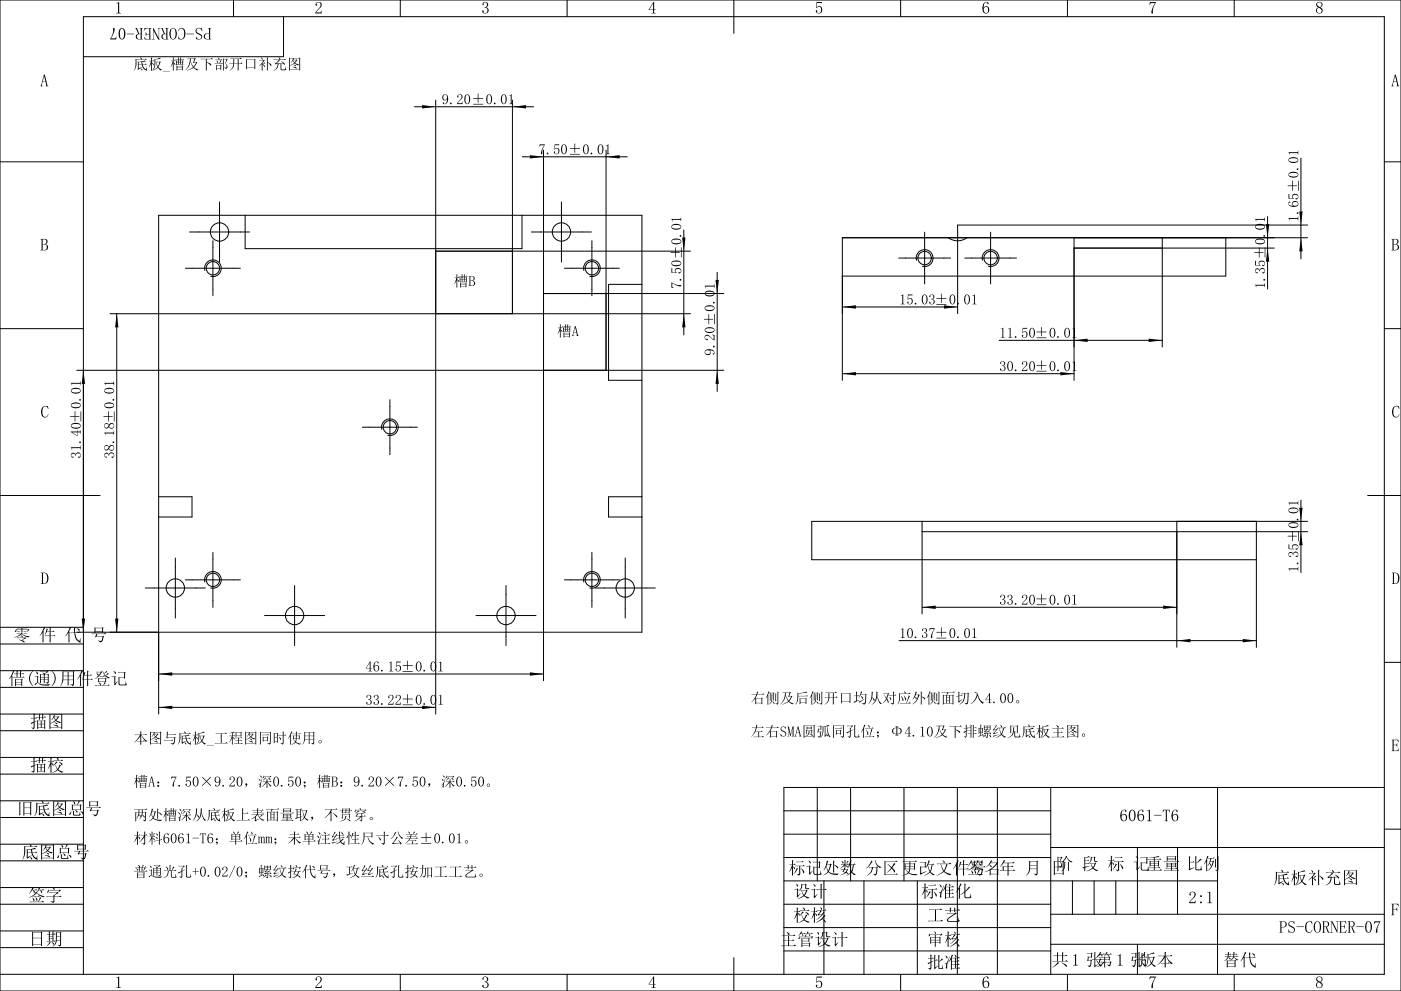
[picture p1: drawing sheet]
<svg xmlns="http://www.w3.org/2000/svg" width="420mm" height="297mm" viewBox="0 0 420 297" stroke-linecap="round" stroke-linejoin="round" font-family="sans-serif">
<!-- layer: 5 -->
<g fill="none" stroke="#000" stroke-width=".3">
<path d="M70 0v5M85 5v12h-60M120 0v5M170 0v5M220 0v10M270 0v5M320 0v5M370 0v5M0 48.5h25M415 48.5h5M0 98.5h25M415 98.5h5"/>
<path d="M0 148.5h30M410 148.5h10M415 198.5h5M415 236h-180v56M415 248.5h5M0 292h415v-287h-390v287M70 292v5M120 292v5M170 292v5M220 287v10M270 292v5M320 292v5"/>
<path d="M370 292v5"/>
</g>
<!-- layer: 9 -->
<path d="M0 0h420v297h-420z" fill="none" stroke="#000" stroke-width=".3"/>
<!-- layer: 10 -->
<g fill="none" stroke="#000" stroke-width=".3">
<path d="M124.3 32h35.7M130.6 30v184M153.6 30v64M156.6 47h31.4M162.9 45v159M181.7 45v66M390 47.4v30.2M56.8 69.5h18M63.8 72.1v16.5M65.8 60.5v18M130.6 75.3h76.4M159.3 69.5h18"/>
<path d="M168.3 60.5v18M177.4 72.1v16.5M205 68.9v31.5M252.5 71.3h139.5M269.4 77.3h15.6M277.2 69.6v15.5M289.2 77.3h15.5M297 69.6v15.5M348.4 74.4v29.6M380 64.9v21.7M382 74.4h-60v39.6M392 67.5h-104.9v26.5"/>
<path d="M33 94h174M35 94v95.5M55.6 80.4h16.5M162.9 88h54.1M169.2 80.4h16.5M215 81.6v35.7M252.5 82.7v31.3M252.5 92h34.6M23 111h194M25 111v78.5M116.9 119.8v16.5M252.5 112h69.5"/>
<path d="M299.5 102h48.9M108.6 128h16.5M276.4 159.4v24.6M352.8 156.3h39.2M390 149.9v21.7M392 159.4h-39.2v34.6M43.6 176.2h18M52.6 167.2v18M55.6 173.8h16.5M63.8 165.5v16.5M88.3 175.5v18M151.7 175.5v18"/>
<path d="M169.2 173.8h16.5M177.4 165.5v16.5M178.4 176.2h18M187.4 167.2v18M376.6 167.7v26.3M0 193h25M0 188h25M23 189.5h24.6v24.5M79.3 184.5h18M142.7 184.5h18M269.5 192h107.1M276.4 182h76.4"/>
<path d="M0 206h25M0 201h25M0 219h25M0 214h25M47.6 202h115.3M47.6 212h83M0 232h25M0 227h25M0 240h25M245 236v28M255 236v28M271 236v28"/>
<path d="M287 236v56M299 236v56M315 236v56M365 236v56M0 245h25M0 258h25M0 253h25M235 243h80M235 250h80M235 257h80M315 254h100M341 254v20"/>
<path d="M353 254v20M0 271h25M0 266h25M0 279h25M235 271h80M235 264h130M235 278h80M247 264v28M259 264v28M275 264v28M315 274h100M0 284h25"/>
<path d="M235 285h80M315 283h100"/>
</g>
<!-- layer: sld-0 -->
<path d="M321.5 264v10M328 264v10M334.5 264v10M341 283v9" fill="none" stroke="#000" stroke-width=".3"/>
<!-- layer: 10 -->
<g fill="#000">
<path d="M126.5 31.5l4.1 .5-4.1 .5zM153.6 32l4.1-.5v1zM158.9 46.5l4 .5-4 .5zM181.7 47l4.1-.5v1zM204.5 71.2h1l-.5 4.1zM379.5 67.2h1l-.5 4.1zM380 74.4l.5 4h-1zM389.5 63.4h1l-.5 4.1zM390 71.3l.5 4h-1zM35 94l.5 4.1h-1zM205 94l.5 4.1h-1zM214.5 83.9h1l-.5 4.1z"/>
<path d="M252.5 92l4.1-.5v1zM283 91.5l4.1 .5-4.1 .5zM25 111l.5 4.1h-1zM215 111l.5 4.1h-1zM252.5 112l4.1-.5v1zM322 102l4.1-.5v1zM317.9 111.5l4.1 .5-4.1 .5zM344.4 101.5l4 .5-4 .5zM390 159.4l.5 4h-1zM389.5 152.2h1l-.5 4.1zM24.5 185.4h1l-.5 4.1zM34.5 185.4h1l-.5 4.1z"/>
<path d="M276.4 182l4.1-.5v1zM348.7 181.5l4.1 .5-4.1 .5zM352.8 192l4.1-.5v1zM372.6 191.5l4 .5-4 .5zM47.6 202l4-.5v1zM47.6 212l4-.5v1zM126.5 211.5l4.1 .5-4.1 .5zM158.9 201.5l4 .5-4 .5z"/>
<path d="M34.8 .9l.9-.4v3.1l.6 .4h-1.5l.6-.4v-2.5z" fill-rule="evenodd"/>
<path d="M41.3 18.4l.5 .1 1.6-.4 .3 .4h-.7a.49 .49 0 0 0-.3 .8h.8l.2-.2 .3 .3h-1.2l.3 .8 .5 .5 .2 .1 .2-.7 .1 1a1.23 1.23 0 0 1-1.3-.9l-.3-.8h-.9v1.1l1-.4-1.1 .8-.2-.2zM41.6 18.6v.7h.9l-.1-.7zM40.6 17.6l1.7 .2-.3-.6a.39 .39 0 0 1 .4 .1 .39 .39 0 0 1 0 .5h1.1l.2-.2 .4 .3h-3.2l-.1 1.9-.6 1.4 .4-1.2zM42.1 20.5l.5 .2v.4zM46.3 17.6l.3 .2 1.4-.5 .2 .3-1.6 .3v.6l1.4-.1 .2 .2-.3 .5a1.05 1.05 0 0 0-.3 1.1 1.05 1.05 0 0 0 1 .7l-.4 .2-.9-.8-1.4 .8 1.3-1-.4-1.5h-.2v.3a2.16 2.16 0 0 1-1 2.2 4.7 4.7 0 0 0 .7-3.5zM46.8 18.6l.5 1.3 .5-1.3zM45.3 17.2l.4 .2-.2 .8 .4-.2 .3 .3h-.7v.5a.53 .53 0 0 1 .5 .8l-.5-.7v2.2l-.2 .1v-2.1l-.7 1.1 .6-1.9-.6-.1h.7zM48.8 21.3l2.2 .1zM53.6 17.9v.3h.5v-.3zM53 18.3v.4h.4v-.4zM53.6 18.3v.4h.5v-.4zM54.3 18.3v.4h.4v-.4zM53 18.8v.5h.4v-.5zM53.6 18.8v.5h.5v-.5zM54.3 18.8v.5h.4v-.5zM53.1 19.9v.4h1.5v-.4zM53.1 20.4v.4h1.5v-.4zM52.4 17.8h1v-.6l.3 .2-.1 .4h.5l-.1-.6 .4 .2-.1 .4 .6-.2 .3 .3h-.9v.3l.5-.1 .2 .2-.1 1.1h-1.9l-.2 .1v-1.4l.6 .1v-.3zM52.9 19.6l1.6 .2 .2-.2 .2 .2-.1 1.2-1.7-.1-.2 .3zM51.8 17.2l.4 .1-.1 .9 .3-.2 .3 .3h-.6v.4a.45 .45 0 0 1 .4 .3 .45 .45 0 0 1-.1 .5l-.3-.7v2.3l-.3 .1v-2.2l-.7 1.1 .7-1.8-.6-.1h.6zM56.1 17.5l2.3-.1 .3 .2-.5 1.1 .7-.2 .2 .3-.9 1.4 1.3 .7-.3 .2-1.2-.8-1.9 .8 1.8-.9-.8-1.8a3.4 3.4 0 0 1-1.6 2.6l.8-1 .5-1.5 .2-.9zM57.2 17.6a2.69 2.69 0 0 0 .8 2.4l.8-1.2-.7 .1-.3-.2 .5-1.1zM60.1 17.6h3.1l.3-.2 .3 .3h-1.8v.9l1 .4 .3 .4-.1 .3-1.2-1v2.4l-.3 .1v-3.5zM66.9 17.5l.2 .2 .9-.2 .3 .3-.7 1.2a.92 .92 0 0 1 .6 .8 .92 .92 0 0 1-.5 .8l-.5-.4a.51 .51 0 0 0 .7-.1 .51 .51 0 0 0-.1-.7l-.3-.4 .4-1.2h-.8v3.3l-.2 .1zM65.1 19.7v.8h1v-.8zM64.5 17.9h1l-.2-.7 .5 .4-.2 .3 .8-.2 .3 .3zM64.4 19h1.3l.3-.9 .4 .2-.5 .7 .7-.2 .3 .3zM64.8 19.4l1.3 .2 .1-.2 .3 .2-.2 1.3-.2 .1v-.4h-1v.4l-.3 .1zM64.9 18.2a.44 .44 0 0 1 .4 .2 .44 .44 0 0 1-.1 .5zM70.2 17.7v1.3h1.1v-1.3zM69 17.6h2.9l.2-.3 .4 .4h-1v1.3h.6l.2-.3 .4 .4h-1.2v1.9l-.2 .1v-2h-1.1a2.03 2.03 0 0 1-1.4 2 2.22 2.22 0 0 0 1.1-2l-1.2-.1h1.2v-1.3zM73.8 17.7l.2 .2h2.2l.2-.2 .3 .2-.2 2.7-.2 .1v-.4h-2.3v.4l-.2 .1zM74 18v2.2h2.3v-2.2zM80 17.2l.4 .2-.1 1.2 .2 .2a.8 .8 0 0 1 .8 .9l-1-1v2.4l-.3 .1zM77.6 18h1.4l.1-.1 .3 .2-.7 .8v.4l.5-.6 .3 .2-.6 .4a.45 .45 0 0 1 .4 .2 .45 .45 0 0 1 0 .6l-.6-.7v1.7l-.2 .1v-2l-1 .6 1.4-1.7zM78.2 17.2h.1a.45 .45 0 0 1 .4 .3 .45 .45 0 0 1-.1 .5zM81.9 17.9h1.9l-.3-.7a.4 .4 0 0 1 .5 .2 .4 .4 0 0 1-.1 .5h1.3l.2-.3 .3 .4h-2.1l.3 .2-1.1 .8h2.1l-.6-.6a.88 .88 0 0 1 1 1l-.4-.3h-.6v1.5l.3 .2h.8l.2-.9 .2 .9-.3 .2-1 .1-.4-.4v-1.6l-.6 .1a1.81 1.81 0 0 1-1.5 1.9 2.01 2.01 0 0 0 1.3-1.9l-.7 .1-.2-.3 1.2-1zM86.7 17.2l3 .2 .1-.2 .3 .2-.1 3.6-.3 .1v-.3h-2.8v.3l-.2 .1zM86.9 17.5v2.1l1.3-.8-.4-.7-.6 .7 .6-1.3zM87.9 17.5l.3 .1-.3 .3 1-.1 .3 .2-.7 .9 1.2 .5-.3 .2-1.1-.6-1.4 .7v1h2.8v-3.2zM87.9 18l.4 .7 .5-.7zM88 19.4l.5 .1 .2 .4zM87.6 20l1.1 .1 .2 .4z" fill-rule="evenodd"/>
<path d="M94.9 .8a1.02 1.02 0 0 1 1.5 .4 1.02 1.02 0 0 1-.6 1.4l-1.1 1.1h1.4l.4-.5-.1 .8h-1.9l.7-1.1a1.44 1.44 0 0 0 .6-2.1 .62 .62 0 0 0-.7 .1 .62 .62 0 0 0-.1 .8h-.3l-.1-.3z" fill-rule="evenodd"/>
<path d="M144.9 .8a.85 .85 0 0 1 1.3 .1 .85 .85 0 0 1-.5 1.3 .96 .96 0 0 1 .5 1.6 .96 .96 0 0 1-1.6-.5 .31 .31 0 0 1 .4 0 .31 .31 0 0 1 0 .5 .81 .81 0 0 0 1.2-.6 .81 .81 0 0 0-1-.9 .79 .79 0 0 0 .8-.7 .79 .79 0 0 0-.6-.9 .43 .43 0 0 0-.4 .2 .43 .43 0 0 0 0 .5h-.4z" fill-rule="evenodd"/>
<path d="M195.9 .6h.2v2.3h.5l-.5 .1v.6l.5 .4h-1.3l.5-.2v-.8h-1.4zM195.8 1.1l-1.2 1.8h1.2z" fill-rule="evenodd"/>
<path d="M244.8 .6h1.6v.3h-1.5v1.3a.99 .99 0 0 1 1.4-.1 .99 .99 0 0 1 .1 1.4 .86 .86 0 0 1-1.1 .6 .86 .86 0 0 1-.6-1l.3 .2a.55 .55 0 0 0 .4 .7 .55 .55 0 0 0 .7-.5 .82 .82 0 0 0 0-1.1 .82 .82 0 0 0-1-.2l-.4 .2z" fill-rule="evenodd"/>
<path d="M295.1 2.3a.86 .86 0 0 0-.1 1.1 .86 .86 0 0 0 1.1 .3 .89 .89 0 0 0 .2-1.1 .89 .89 0 0 0-1.1-.4zM295 .9a.65 .65 0 0 1 .8-.4 .65 .65 0 0 1 .5 .7h-.3v-.3a.62 .62 0 0 0-.8-.1 .62 .62 0 0 0-.2 .7l-.1 .9a.93 .93 0 0 1 1.3-.4 .93 .93 0 0 1 .3 1.2 1.02 1.02 0 0 1-1.2 .8 1.02 1.02 0 0 1-.8-1.2l.1-1.1z" fill-rule="evenodd"/>
<path d="M344.7 .6h1.8a7.2 7.2 0 0 0-1 3.5l-.2-.1a3.1 3.1 0 0 1 .7-2.6l.2-.5h-1.1l-.5 .5z" fill-rule="evenodd"/>
<path d="M395.1 2.4a.77 .77 0 0 0-.1 1.4 .77 .77 0 0 0 1.2-.7l-.4-.5zM394.8 .8a.9 .9 0 0 1 1.5 0 .9 .9 0 0 1-.4 1.4 .96 .96 0 0 1 .4 1.5 .96 .96 0 0 1-1.6 0 .96 .96 0 0 1 .4-1.5 .85 .85 0 0 1-.3-1.4zM395 .9a.72 .72 0 0 0 .2 .9 .72 .72 0 0 0 .9 0 .71 .71 0 0 0-.1-.9 .71 .71 0 0 0-1 0z" fill-rule="evenodd"/>
<path d="M13.1 22.5l.3-.1 .8 3.1 .3 .4h-.9l.3-.3-.2-1h-.9l-.2 .9 .2 .4h-.7l.3-.4zM13.2 22.8l-.4 1.7h.8z" fill-rule="evenodd"/>
<path d="M133.1 28.5a.72 .72 0 0 0-.3 1 .72 .72 0 0 0 1 .2 .73 .73 0 0 0 .2-.9 .73 .73 0 0 0-.9-.3zM132.8 28.5a.97 .97 0 0 1 1.2-.1 .97 .97 0 0 1 .4 1.2 1.24 1.24 0 0 1-1.5 1.5l-.2-.2 .2-.2 .3 .4a.79 .79 0 0 0 .7-.3 .79 .79 0 0 0 .1-.8v-.4a.82 .82 0 0 1-1.2 .3 .82 .82 0 0 1-.1-1.2zM134.9 31a.26 .26 0 0 1 .5 0 .26 .26 0 0 1-.5 0zM137.3 28.4a.88 .88 0 0 1 1.4 .3 .88 .88 0 0 1-.6 1.3l-.9 .9h1.1l.4-.4-.1 .7h-1.6l.8-1.2a.83 .83 0 0 0 .6-.9 .83 .83 0 0 0-.8-.7l-.2 .2-.1 .6-.2-.2zM139.8 28.6l-.3 .9a1.2 1.2 0 0 0 .7 1.5l.4-1a1.2 1.2 0 0 0-.7-1.6zM139.6 28.4a.89 .89 0 0 1 1 .1 .89 .89 0 0 1 .3 .9 1.29 1.29 0 0 1-1 1.8 1.99 1.99 0 0 1-.3-2.8z" fill-rule="evenodd"/>
<path d="M141.8 31.1h3v.2h-3zM141.8 29.4h1.4v-1.4h.2v1.4h1.4v.2h-1.4v1.2h-.2v-1.2h-1.4zM146.4 28.6l-.3 .9a1.2 1.2 0 0 0 .7 1.5l.4-1a1.2 1.2 0 0 0-.7-1.6zM146.2 28.4a.89 .89 0 0 1 1 .1 .89 .89 0 0 1 .3 .9 1.29 1.29 0 0 1-1.1 1.8 1.99 1.99 0 0 1-.2-2.8zM148 31a.26 .26 0 0 1 .5 0 .26 .26 0 0 1-.5 0zM150.7 28.6l-.2 .9a1.2 1.2 0 0 0 .7 1.5l.4-1a1.2 1.2 0 0 0-.7-1.6zM150.6 28.4a.89 .89 0 0 1 1 .1 .89 .89 0 0 1 .3 .9 1.29 1.29 0 0 1-1.1 1.8 1.99 1.99 0 0 1-.2-2.8zM152.6 28.5l.8-.3v2.6l.5 .4h-1.3l.5-.4v-2.1z" fill-rule="evenodd"/>
<path d="M418.1 22.5l.3-.1 .8 3.1 .3 .4h-.9l.3-.3-.2-1h-.9l-.2 .9 .2 .4h-.7l.3-.4zM418.2 22.8l-.4 1.7h.8z" fill-rule="evenodd"/>
<path d="M161.8 43.3h1.5l-.6 1.5-.3 1.4a1.54 1.54 0 0 1 .3-1.9l.4-.8-1 .1-.4 .4zM163.9 46a.26 .26 0 0 1 .5 0 .26 .26 0 0 1-.5 0zM166.2 43.3h1.5l-.1 .2h-1.2l-.1 1.2a.85 .85 0 0 1 1.2-.2 .85 .85 0 0 1 .1 1.3 .74 .74 0 0 1-.9 .5 .74 .74 0 0 1-.5-.9h.1a.56 .56 0 0 0 .5 .8 .56 .56 0 0 0 .6-.7 .7 .7 0 0 0-.3-1 .7 .7 0 0 0-.9 .3zM168.8 43.6l-.3 .9a1.2 1.2 0 0 0 .7 1.5l.4-1a1.2 1.2 0 0 0-.7-1.6zM168.6 43.4a.89 .89 0 0 1 1 .1 .89 .89 0 0 1 .3 .9 1.29 1.29 0 0 1-1 1.8 1.99 1.99 0 0 1-.3-2.8z" fill-rule="evenodd"/>
<path d="M170.8 46.1h3v.2h-3zM170.8 44.4h1.4v-1.4h.2v1.4h1.4v.2h-1.4v1.2h-.2v-1.2h-1.4zM175.4 43.6l-.3 .9a1.2 1.2 0 0 0 .7 1.5l.4-1a1.2 1.2 0 0 0-.7-1.6zM175.2 43.4a.89 .89 0 0 1 1 .1 .89 .89 0 0 1 .3 .9 1.29 1.29 0 0 1-1.1 1.8 1.99 1.99 0 0 1-.2-2.8zM177 46a.26 .26 0 0 1 .5 0 .26 .26 0 0 1-.5 0zM179.7 43.6l-.2 .9a1.2 1.2 0 0 0 .7 1.5l.4-1a1.2 1.2 0 0 0-.7-1.6zM179.6 43.4a.89 .89 0 0 1 1 .1 .89 .89 0 0 1 .3 .9 1.29 1.29 0 0 1-1.1 1.8 1.99 1.99 0 0 1-.2-2.8zM181.6 43.5l.8-.3v2.6l.5 .4h-1.3l.5-.4v-2.1z" fill-rule="evenodd"/>
<path d="M389.1 54.2h.2v3h-.2zM387.4 54.2h.2v1.4h1.2v.2h-1.2v1.4h-.2v-1.4h-1.4v-.2h1.4zM386.6 52a.65 .65 0 0 0 .1 .8 .65 .65 0 0 0 .8 .1 1.2 1.2 0 0 0 1.5-.7l-1-.4zM386.4 51.9a1.86 1.86 0 0 1 2.8 .5 1.71 1.71 0 0 1-3 0zM388.7 50.7a.3 .3 0 0 1 .6 0 .3 .3 0 0 1-.6 0zM386.6 47.7a.65 .65 0 0 0 .1 .7 .65 .65 0 0 0 .8 .1 1.2 1.2 0 0 0 1.5-.7l-1-.4zM386.4 47.5a1.86 1.86 0 0 1 2.8 .5 1.71 1.71 0 0 1-3 0zM386.2 45.6h2.6l.4-.5v1.3l-.4-.5h-2.1l-.2 .5z" fill-rule="evenodd"/>
<path d="M12.2 71.6h1.1a.8 .8 0 0 1 .9 .6 .8 .8 0 0 1-.6 1 .94 .94 0 0 1 .8 1 .94 .94 0 0 1-1 .8h-1.3l.4-.3v-2.8zM12.8 73.2v1.5a.88 .88 0 0 0 1.3-.7 .88 .88 0 0 0-1.3-.8zM12.8 71.8v1.3h.5a.73 .73 0 0 0 .6-.9 .73 .73 0 0 0-1.1-.4z" fill-rule="evenodd"/>
<path d="M204.1 74.2h.2v3h-.2zM202.4 74.2h.2v1.4h1.2v.2h-1.2v1.4h-.2v-1.4h-1.4v-.2h1.4zM201.6 72a.65 .65 0 0 0 .1 .8 .65 .65 0 0 0 .8 .1 1.2 1.2 0 0 0 1.5-.7l-1-.4zM201.4 71.9a1.86 1.86 0 0 1 2.8 .5 1.71 1.71 0 0 1-3 0zM203.7 70.7a.3 .3 0 0 1 .6 0 .3 .3 0 0 1-.6 0zM201.6 67.7a.65 .65 0 0 0 .1 .7 .65 .65 0 0 0 .8 .1 1.2 1.2 0 0 0 1.5-.7l-1-.4zM201.4 67.5a1.86 1.86 0 0 1 2.8 .5 1.71 1.71 0 0 1-3 0zM201.2 65.6h2.6l.4-.5v1.3l-.4-.5h-2.1l-.2 .5z" fill-rule="evenodd"/>
<path d="M379.1 74.2h.2v3h-.2zM377.4 74.2h.2v1.4h1.2v.2h-1.2v1.4h-.2v-1.4h-1.4v-.2h1.4zM376.6 72a.65 .65 0 0 0 .1 .8 .65 .65 0 0 0 .8 .1 1.2 1.2 0 0 0 1.5-.7l-1-.4zM376.4 71.9a1.86 1.86 0 0 1 2.8 .5 1.71 1.71 0 0 1-3 0zM378.7 70.7a.3 .3 0 0 1 .6 0 .3 .3 0 0 1-.6 0zM376.6 67.7a.65 .65 0 0 0 .1 .7 .65 .65 0 0 0 .8 .1 1.2 1.2 0 0 0 1.5-.7l-1-.4zM376.4 67.5a1.86 1.86 0 0 1 2.8 .5 1.71 1.71 0 0 1-3 0zM376.2 65.6h2.6l.4-.5v1.3l-.4-.5h-2.1l-.2 .5z" fill-rule="evenodd"/>
<path d="M386.2 65.4h2.6l.4-.5v1.2l-.4-.5h-2.1l-.2 .5zM388.7 63.9a.3 .3 0 0 1 .6 0 .3 .3 0 0 1-.6 0zM387.7 60.7a.69 .69 0 0 0 .6 1 .69 .69 0 0 0 .6-1zM386.4 60.5l.2-.1 .2 .2a.49 .49 0 0 0-.4 .5 .49 .49 0 0 0 .4 .5l1 .1a.84 .84 0 0 1-.3-1.3 .84 .84 0 0 1 1.3 0 .95 .95 0 0 1 .3 1.2 .95 .95 0 0 1-1.2 .4 1.17 1.17 0 0 1-1.5-1.5zM386.3 58.2h.2v1.2l1.2 .1a.85 .85 0 0 1-.2-1.2 .85 .85 0 0 1 1.3-.1 .74 .74 0 0 1 .5 .9 .74 .74 0 0 1-.9 .5v-.1a.56 .56 0 0 0 .8-.5 .56 .56 0 0 0-.7-.6 .7 .7 0 0 0-1 .3 .7 .7 0 0 0 .3 .9h-1.5z" fill-rule="evenodd"/>
<path d="M417.2 71.6h1.1a.8 .8 0 0 1 .9 .6 .8 .8 0 0 1-.6 1 .94 .94 0 0 1 .8 1 .94 .94 0 0 1-1 .8h-1.3l.4-.3v-2.8zM417.8 73.2v1.5a.88 .88 0 0 0 1.3-.7 .88 .88 0 0 0-1.3-.8zM417.8 71.8v1.3h.5a.73 .73 0 0 0 .6-.9 .73 .73 0 0 0-1.1-.4z" fill-rule="evenodd"/>
<path d="M138.6 82.9v.3h.5v-.3zM138 83.3v.4h.4v-.4zM138.6 83.3v.4h.5v-.4zM139.3 83.3v.4h.4v-.4zM138 83.8v.5h.4v-.5zM138.6 83.8v.5h.5v-.5zM139.3 83.8v.5h.4v-.5zM138.2 84.9v.4h1.4v-.4zM138.2 85.4v.4h1.4v-.4zM137.5 82.8h.9v-.6l.4 .2-.2 .4h.5v-.6l.3 .2-.1 .4 .6-.2 .3 .3h-.9v.3l.5-.1 .3 .2-.2 1.1h-1.9l-.2 .1v-1.4l.6 .1v-.3zM137.9 84.6l1.6 .2 .2-.2 .2 .2-.1 1.2-1.6-.1-.3 .3zM136.8 82.2l.4 .1-.1 .9 .3-.2 .3 .3h-.6v.4a.45 .45 0 0 1 .4 .3 .45 .45 0 0 1 0 .5l-.4-.7v2.3l-.3 .1 .1-2.2-.7 1.1 .6-1.8-.6-.1h.7zM140.5 82.8h1a.68 .68 0 0 1 .8 .5 .68 .68 0 0 1-.5 .8 .81 .81 0 0 1 .6 .9 .81 .81 0 0 1-.9 .7h-1l.2-.2v-2.5zM141 84.2v1.3a.76 .76 0 0 0 1.2-.7 .76 .76 0 0 0-1.2-.6zM141.1 82.9l-.1 1.2h.5a.63 .63 0 0 0 .5-.9 .63 .63 0 0 0-.9-.3z" fill-rule="evenodd"/>
<path d="M169.6 97.9v.3h.5v-.3zM169 98.3v.4h.4v-.4zM169.6 98.3v.4h.5v-.4zM170.3 98.3v.4h.4v-.4zM169 98.8v.5h.4v-.5zM169.6 98.8v.5h.5v-.5zM170.3 98.8v.5h.4v-.5zM169.2 99.9v.4h1.4v-.4zM169.2 100.4v.4h1.4v-.4zM168.5 97.8h.9v-.6l.4 .2-.2 .4h.5v-.6l.3 .2-.1 .4 .6-.2 .3 .3h-.9v.3l.5-.1 .3 .2-.2 1.1h-1.9l-.2 .1v-1.4l.6 .1v-.3zM168.9 99.6l1.6 .2 .2-.2 .2 .2-.1 1.2-1.6-.1-.3 .3zM167.8 97.2l.4 .1-.1 .9 .3-.2 .3 .3h-.6v.4a.45 .45 0 0 1 .4 .3 .45 .45 0 0 1 0 .5l-.4-.7v2.3l-.3 .1 .1-2.2-.7 1.1 .6-1.8-.6-.1h.7zM172.3 97.8l.3-.1 .6 2.7 .3 .3h-.7l.2-.2-.2-.9h-.8l-.2 .8 .3 .3h-.7zM172.4 98.1l-.4 1.4h.8z" fill-rule="evenodd"/>
<path d="M201.3 84.7l1.5 .6 1.4 .3a1.54 1.54 0 0 1-1.9-.3l-.8-.4 .1 1 .4 .4-.7-.1zM203.7 83.9a.3 .3 0 0 1 .6 0 .3 .3 0 0 1-.6 0zM201.3 80.3l.2 .1v1.2l1.2 .1a.85 .85 0 0 1-.2-1.2 .85 .85 0 0 1 1.3-.1 .74 .74 0 0 1 .5 .9 .74 .74 0 0 1-.9 .5v-.1a.56 .56 0 0 0 .8-.5 .56 .56 0 0 0-.7-.6 .7 .7 0 0 0-1 .3 .7 .7 0 0 0 .3 .9h-1.5zM201.6 78.6a.65 .65 0 0 0 .1 .8 .65 .65 0 0 0 .8 .1 1.2 1.2 0 0 0 1.5-.7l-1-.4zM201.4 78.5a1.86 1.86 0 0 1 2.8 .4 1.71 1.71 0 0 1-3 0z" fill-rule="evenodd"/>
<path d="M214.1 94.2h.2v3h-.2zM212.4 94.2h.2v1.4h1.2v.2h-1.2v1.4h-.2v-1.4h-1.4v-.2h1.4zM211.6 92a.65 .65 0 0 0 .1 .8 .65 .65 0 0 0 .8 .1 1.2 1.2 0 0 0 1.5-.7l-1-.4zM211.4 91.9a1.86 1.86 0 0 1 2.8 .5 1.71 1.71 0 0 1-3 0zM213.7 90.7a.3 .3 0 0 1 .6 0 .3 .3 0 0 1-.6 0zM211.6 87.7a.65 .65 0 0 0 .1 .7 .65 .65 0 0 0 .8 .1 1.2 1.2 0 0 0 1.5-.7l-1-.4zM211.4 87.5a1.86 1.86 0 0 1 2.8 .5 1.71 1.71 0 0 1-3 0zM211.2 85.6h2.6l.4-.5v1.3l-.4-.5h-2.1l-.2 .5z" fill-rule="evenodd"/>
<path d="M270 88.5l.8-.3v2.6l.5 .4h-1.3l.5-.4v-2.1zM272.2 88.3h1.4l-.1 .2h-1.2l-.1 1.2a.85 .85 0 0 1 1.3-.2 .85 .85 0 0 1 0 1.3 .74 .74 0 0 1-.9 .5 .74 .74 0 0 1-.5-.9h.2a.56 .56 0 0 0 .4 .8 .56 .56 0 0 0 .6-.7 .7 .7 0 0 0-.3-1 .7 .7 0 0 0-.9 .3zM274.2 91a.26 .26 0 0 1 .5 0 .26 .26 0 0 1-.5 0zM276.9 88.6l-.2 .9a1.2 1.2 0 0 0 .7 1.5l.3-1a1.2 1.2 0 0 0-.6-1.6zM276.7 88.4a.89 .89 0 0 1 1 .1 .89 .89 0 0 1 .4 .9 1.29 1.29 0 0 1-1.1 1.8 1.99 1.99 0 0 1-.3-2.8zM278.8 88.4a.73 .73 0 0 1 1.2 .1 .73 .73 0 0 1-.4 1.1 .81 .81 0 0 1 .6 .9 .81 .81 0 0 1-.8 .7 .81 .81 0 0 1-.8-.7l.3-.1a.58 .58 0 0 0 .5 .8 .58 .58 0 0 0 .5-.8l-.1-.5-.7-.2a.68 .68 0 0 0 .7-.6 .68 .68 0 0 0-.5-.7l-.4 .1-.1 .6-.2-.3z" fill-rule="evenodd"/>
<path d="M280.7 91.1h3v.2h-3zM280.7 89.4h1.4v-1.4h.2v1.4h1.4v.2h-1.4v1.2h-.2v-1.2h-1.4zM285.2 88.6l-.2 .9a1.2 1.2 0 0 0 .7 1.5l.4-1a1.2 1.2 0 0 0-.7-1.6zM285.1 88.4a.89 .89 0 0 1 .9 .1 .89 .89 0 0 1 .4 .9 1.29 1.29 0 0 1-1.1 1.8 1.99 1.99 0 0 1-.2-2.8zM286.9 91a.26 .26 0 0 1 .5 0 .26 .26 0 0 1-.5 0zM289.6 88.6l-.2 .9a1.2 1.2 0 0 0 .7 1.5l.3-1a1.2 1.2 0 0 0-.6-1.6zM289.4 88.4a.89 .89 0 0 1 1 .1 .89 .89 0 0 1 .4 .9 1.29 1.29 0 0 1-1.1 1.8 1.99 1.99 0 0 1-.3-2.8zM291.5 88.5l.8-.3v2.6l.5 .4h-1.3l.5-.4v-2.1z" fill-rule="evenodd"/>
<path d="M300 98.5l.8-.3v2.6l.5 .4h-1.3l.5-.4v-2.1zM302.2 98.5l.8-.3v2.6l.5 .4h-1.3l.5-.4v-2.1zM304.2 101a.26 .26 0 0 1 .5 0 .26 .26 0 0 1-.5 0zM306.6 98.3h1.4l-.1 .2h-1.2l-.1 1.2a.85 .85 0 0 1 1.2-.2 .85 .85 0 0 1 .1 1.3 .74 .74 0 0 1-.9 .5 .74 .74 0 0 1-.5-.9h.2a.56 .56 0 0 0 .4 .8 .56 .56 0 0 0 .6-.7 .7 .7 0 0 0-.3-1 .7 .7 0 0 0-.9 .3zM309.1 98.6l-.3 .9a1.2 1.2 0 0 0 .7 1.5l.4-1a1.2 1.2 0 0 0-.6-1.6zM308.9 98.4a.89 .89 0 0 1 1 .1 .89 .89 0 0 1 .4 .9 1.29 1.29 0 0 1-1.1 1.8 1.99 1.99 0 0 1-.3-2.8z" fill-rule="evenodd"/>
<path d="M376.2 85.4h2.6l.4-.5v1.2l-.4-.5h-2.1l-.2 .5zM378.7 83.9a.3 .3 0 0 1 .6 0 .3 .3 0 0 1-.6 0zM376.4 80.6a.69 .69 0 0 1 1.2 .3 .81 .81 0 0 1 .9-.6 .81 .81 0 0 1 .7 .8 .81 .81 0 0 1-.7 .8l-.1-.2a.58 .58 0 0 0 .8-.6 .58 .58 0 0 0-.8-.5l-.5 .2-.2 .6a.68 .68 0 0 0-.6-.7 .68 .68 0 0 0-.7 .5l.1 .4 .6 .1a.59 .59 0 0 1-.9-.1 .59 .59 0 0 1 .1-.8zM376.3 78.2h.2v1.2l1.2 .1a.85 .85 0 0 1-.2-1.2 .85 .85 0 0 1 1.3-.1 .74 .74 0 0 1 .5 .9 .74 .74 0 0 1-.9 .5v-.1a.56 .56 0 0 0 .8-.5 .56 .56 0 0 0-.7-.6 .7 .7 0 0 0-1 .3 .7 .7 0 0 0 .3 .9h-1.5z" fill-rule="evenodd"/>
<path d="M211.5 105.2a.7 .7 0 0 0 .6 .9 .7 .7 0 0 0 .7-.8 .93 .93 0 0 0-1.3-.1zM211.6 104.9a1.9 1.9 0 0 1 2.6 .8l-.1 .4-.4 .1v-.2l.4-.2a.79 .79 0 0 0-.3-.7 .79 .79 0 0 0-.8-.1h-.4a.82 .82 0 0 1 .3 1.2 .82 .82 0 0 1-1.2 .1l-.5-.7zM213.7 103.9a.3 .3 0 0 1 .6 0 .3 .3 0 0 1-.6 0zM211.4 100.5a1.25 1.25 0 0 1 1.8 .7l.7 .6v-1.1l-.4-.4 .7 .1v1.6l-1.2-.8a.83 .83 0 0 0-.9-.6 .83 .83 0 0 0-.7 .8l.2 .2 .6 .1a.72 .72 0 0 1-1-.2 .72 .72 0 0 1 .2-1zM211.6 98.6a.65 .65 0 0 0 .1 .8 .65 .65 0 0 0 .8 .1 1.2 1.2 0 0 0 1.5-.7l-1-.4zM211.4 98.5a1.86 1.86 0 0 1 2.8 .4 1.71 1.71 0 0 1-3 0z" fill-rule="evenodd"/>
<path d="M300.1 108.4a.73 .73 0 0 1 1.1 .1 .73 .73 0 0 1-.4 1.1 .81 .81 0 0 1 .7 .9 .81 .81 0 0 1-.8 .7 .81 .81 0 0 1-.8-.7l.2-.1a.58 .58 0 0 0 .5 .8 .58 .58 0 0 0 .5-.8l-.1-.5-.6-.2a.68 .68 0 0 0 .6-.6 .68 .68 0 0 0-.5-.7l-.4 .1-.1 .6-.2-.3zM302.5 108.6l-.2 .9a1.2 1.2 0 0 0 .7 1.5l.4-1a1.2 1.2 0 0 0-.7-1.6zM302.4 108.4a.89 .89 0 0 1 .9 .1 .89 .89 0 0 1 .4 .9 1.29 1.29 0 0 1-1.1 1.8 1.99 1.99 0 0 1-.2-2.8zM304.2 111a.26 .26 0 0 1 .5 0 .26 .26 0 0 1-.5 0zM306.6 108.4a.88 .88 0 0 1 1.4 .3 .88 .88 0 0 1-.6 1.3l-.9 .9h1.2l.3-.4-.1 .7h-1.6l.8-1.2a.83 .83 0 0 0 .6-.9 .83 .83 0 0 0-.7-.7l-.3 .2-.1 .6-.2-.2zM309.1 108.6l-.3 .9a1.2 1.2 0 0 0 .7 1.5l.4-1a1.2 1.2 0 0 0-.6-1.6zM308.9 108.4a.89 .89 0 0 1 1 .1 .89 .89 0 0 1 .4 .9 1.29 1.29 0 0 1-1.1 1.8 1.99 1.99 0 0 1-.3-2.8z" fill-rule="evenodd"/>
<path d="M310.7 101.1h3v.2h-3zM310.7 99.4h1.4v-1.4h.2v1.4h1.4v.2h-1.4v1.2h-.2v-1.2h-1.4zM315.2 98.6l-.2 .9a1.2 1.2 0 0 0 .7 1.5l.4-1a1.2 1.2 0 0 0-.7-1.6zM315.1 98.4a.89 .89 0 0 1 .9 .1 .89 .89 0 0 1 .4 .9 1.29 1.29 0 0 1-1.1 1.8 1.99 1.99 0 0 1-.2-2.8zM316.9 101a.26 .26 0 0 1 .5 0 .26 .26 0 0 1-.5 0zM319.6 98.6l-.2 .9a1.2 1.2 0 0 0 .7 1.5l.3-1a1.2 1.2 0 0 0-.6-1.6zM319.4 98.4a.89 .89 0 0 1 1 .1 .89 .89 0 0 1 .4 .9 1.29 1.29 0 0 1-1.1 1.8 1.99 1.99 0 0 1-.3-2.8zM321.5 98.5l.8-.3v2.6l.5 .4h-1.3l.5-.4v-2.1z" fill-rule="evenodd"/>
<path d="M310.7 111.1h3v.2h-3zM310.7 109.4h1.4v-1.4h.2v1.4h1.4v.2h-1.4v1.2h-.2v-1.2h-1.4zM315.2 108.6l-.2 .9a1.2 1.2 0 0 0 .7 1.5l.4-1a1.2 1.2 0 0 0-.7-1.6zM315.1 108.4a.89 .89 0 0 1 .9 .1 .89 .89 0 0 1 .4 .9 1.29 1.29 0 0 1-1.1 1.8 1.99 1.99 0 0 1-.2-2.8zM316.9 111a.26 .26 0 0 1 .5 0 .26 .26 0 0 1-.5 0zM319.6 108.6l-.2 .9a1.2 1.2 0 0 0 .7 1.5l.3-1a1.2 1.2 0 0 0-.6-1.6zM319.4 108.4a.89 .89 0 0 1 1 .1 .89 .89 0 0 1 .4 .9 1.29 1.29 0 0 1-1.1 1.8 1.99 1.99 0 0 1-.3-2.8zM321.5 108.5l.8-.3v2.6l.5 .4h-1.3l.5-.4v-2.1z" fill-rule="evenodd"/>
<path d="M12.8 121.9l.5-.2 1-.1 .2 .9a1.06 1.06 0 0 0-1.2-.7 2.2 2.2 0 0 0 0 3.1l.6-.1 .5-.7a1.06 1.06 0 0 1-1.2 1 1.06 1.06 0 0 1-.9-1.3l.1-1.1z" fill-rule="evenodd"/>
<path d="M21.4 135.9a.69 .69 0 0 1 1.2 .3 .81 .81 0 0 1 .9-.7 .81 .81 0 0 1 .7 .8 .81 .81 0 0 1-.7 .8l-.1-.2a.58 .58 0 0 0 .8-.5 .58 .58 0 0 0-.8-.5l-.5 .1-.2 .6a.68 .68 0 0 0-.6-.6 .68 .68 0 0 0-.7 .5l.1 .4 .6 .1a.59 .59 0 0 1-.9-.1 .59 .59 0 0 1 .1-.9zM21.2 134h2.6l.4-.5v1.3l-.4-.5h-2.1l-.2 .5zM23.7 132.5a.3 .3 0 0 1 .6 0 .3 .3 0 0 1-.6 0zM21.2 129.3h2v-.4l.1 .4h.6l.3-.4v1.1l-.2-.4h-.7l-.1 1.1zM21.7 129.6l1.5 1v-1zM21.6 127.3a.65 .65 0 0 0 .1 .8 .65 .65 0 0 0 .8 .1 1.2 1.2 0 0 0 1.5-.7l-1-.4zM21.4 127.2a1.86 1.86 0 0 1 2.8 .4 1.71 1.71 0 0 1-3 0z" fill-rule="evenodd"/>
<path d="M24.1 123.3h.2v3h-.2zM22.4 123.3h.2v1.4h1.2v.2h-1.2v1.4h-.2v-1.4h-1.4v-.2h1.4zM21.6 121.2a.65 .65 0 0 0 .1 .7 .65 .65 0 0 0 .8 .1 1.2 1.2 0 0 0 1.5-.7l-1-.4zM21.4 121a1.86 1.86 0 0 1 2.8 .5 1.71 1.71 0 0 1-3 0zM23.7 119.8a.3 .3 0 0 1 .6 0 .3 .3 0 0 1-.6 0zM21.6 116.8a.65 .65 0 0 0 .1 .8 .65 .65 0 0 0 .8 0 1.2 1.2 0 0 0 1.5-.7l-1-.3zM21.4 116.6a1.86 1.86 0 0 1 2.8 .5 1.71 1.71 0 0 1-3 0zM21.2 114.7h2.6l.4-.5v1.3l-.4-.5h-2.1l-.2 .5z" fill-rule="evenodd"/>
<path d="M31.4 135.9a.69 .69 0 0 1 1.2 .3 .81 .81 0 0 1 .9-.7 .81 .81 0 0 1 .7 .8 .81 .81 0 0 1-.7 .8l-.1-.2a.58 .58 0 0 0 .8-.5 .58 .58 0 0 0-.8-.5l-.5 .1-.2 .6a.68 .68 0 0 0-.6-.6 .68 .68 0 0 0-.7 .5l.1 .4 .6 .1a.59 .59 0 0 1-.9-.1 .59 .59 0 0 1 .1-.9zM33.1 133.8a.6 .6 0 0 0-.2 .9 .6 .6 0 0 0 .9 .1 .61 .61 0 0 0 .2-.9 .61 .61 0 0 0-.9-.1zM31.4 133.6a.72 .72 0 0 1 1.2 .3 .83 .83 0 0 1 1.3-.3 .83 .83 0 0 1 0 1.3 .83 .83 0 0 1-1.3-.4 .78 .78 0 0 1-1.1 .3 .78 .78 0 0 1-.1-1.2zM31.4 134.2a.55 .55 0 0 0 1.1 0 .55 .55 0 0 0-1.1 0zM33.7 132.5a.3 .3 0 0 1 .6 0 .3 .3 0 0 1-.6 0zM31.2 129.6h2.6l.4-.5v1.3l-.4-.5h-2.1l-.2 .5zM33.1 127.2a.6 .6 0 0 0-.2 .9 .6 .6 0 0 0 .9 .1 .61 .61 0 0 0 .2-.9 .61 .61 0 0 0-.9-.1zM31.4 127a.72 .72 0 0 1 1.2 .3 .83 .83 0 0 1 1.3-.3 .83 .83 0 0 1 0 1.3 .83 .83 0 0 1-1.3-.4 .78 .78 0 0 1-1.1 .3 .78 .78 0 0 1-.1-1.2zM31.4 127.6a.55 .55 0 0 0 1.1 0 .55 .55 0 0 0-1.1 0z" fill-rule="evenodd"/>
<path d="M34.1 123.3h.2v3h-.2zM32.4 123.3h.2v1.4h1.2v.2h-1.2v1.4h-.2v-1.4h-1.4v-.2h1.4zM31.6 121.2a.65 .65 0 0 0 .1 .7 .65 .65 0 0 0 .8 .1 1.2 1.2 0 0 0 1.5-.7l-1-.4zM31.4 121a1.86 1.86 0 0 1 2.8 .5 1.71 1.71 0 0 1-3 0zM33.7 119.8a.3 .3 0 0 1 .6 0 .3 .3 0 0 1-.6 0zM31.6 116.8a.65 .65 0 0 0 .1 .8 .65 .65 0 0 0 .8 0 1.2 1.2 0 0 0 1.5-.7l-1-.3zM31.4 116.6a1.86 1.86 0 0 1 2.8 .5 1.71 1.71 0 0 1-3 0zM31.2 114.7h2.6l.4-.5v1.3l-.4-.5h-2.1l-.2 .5z" fill-rule="evenodd"/>
<path d="M417.8 121.9l.5-.2 1-.1 .2 .9a1.06 1.06 0 0 0-1.2-.7 2.2 2.2 0 0 0 0 3.1l.6-.1 .5-.7a1.06 1.06 0 0 1-1.2 1 1.06 1.06 0 0 1-.9-1.3l.1-1.1z" fill-rule="evenodd"/>
<path d="M13 171.8l-.1 2.9a.86 .86 0 0 0 1 0 .86 .86 0 0 0 .2-1 1.37 1.37 0 0 0-1-2zM12.3 171.6h.9a1.75 1.75 0 0 1 1.3 1.7 1.75 1.75 0 0 1-1.4 1.7h-.9l.4-.3v-2.8z" fill-rule="evenodd"/>
<path d="M386.2 170.4h2.6l.4-.5v1.2l-.4-.5h-2.1l-.2 .5zM388.7 168.9a.3 .3 0 0 1 .6 0 .3 .3 0 0 1-.6 0zM386.4 165.6a.69 .69 0 0 1 1.2 .3 .81 .81 0 0 1 .9-.6 .81 .81 0 0 1 .7 .8 .81 .81 0 0 1-.7 .8l-.1-.2a.58 .58 0 0 0 .8-.6 .58 .58 0 0 0-.8-.5l-.5 .2-.2 .6a.68 .68 0 0 0-.6-.7 .68 .68 0 0 0-.7 .5l.1 .4 .6 .1a.59 .59 0 0 1-.9-.1 .59 .59 0 0 1 .1-.8zM386.3 163.2h.2v1.2l1.2 .1a.85 .85 0 0 1-.2-1.2 .85 .85 0 0 1 1.3-.1 .74 .74 0 0 1 .5 .9 .74 .74 0 0 1-.9 .5v-.1a.56 .56 0 0 0 .8-.5 .56 .56 0 0 0-.7-.6 .7 .7 0 0 0-1 .3 .7 .7 0 0 0 .3 .9h-1.5z" fill-rule="evenodd"/>
<path d="M389.1 159.2h.2v3h-.2zM387.4 159.2h.2v1.4h1.2v.2h-1.2v1.4h-.2v-1.4h-1.4v-.2h1.4zM386.6 157a.65 .65 0 0 0 .1 .8 .65 .65 0 0 0 .8 .1 1.2 1.2 0 0 0 1.5-.7l-1-.4zM386.4 156.9a1.86 1.86 0 0 1 2.8 .5 1.71 1.71 0 0 1-3 0zM388.7 155.7a.3 .3 0 0 1 .6 0 .3 .3 0 0 1-.6 0zM386.6 152.7a.65 .65 0 0 0 .1 .7 .65 .65 0 0 0 .8 .1 1.2 1.2 0 0 0 1.5-.7l-1-.4zM386.4 152.5a1.86 1.86 0 0 1 2.8 .5 1.71 1.71 0 0 1-3 0zM386.2 150.6h2.6l.4-.5v1.3l-.4-.5h-2.1l-.2 .5z" fill-rule="evenodd"/>
<path d="M418 171.8l-.1 2.9a.86 .86 0 0 0 1 0 .86 .86 0 0 0 .2-1 1.37 1.37 0 0 0-1-2zM417.3 171.6h.9a1.75 1.75 0 0 1 1.3 1.7 1.75 1.75 0 0 1-1.4 1.7h-.9l.4-.3v-2.8z" fill-rule="evenodd"/>
<path d="M6.2 190.4a.41 .41 0 0 1 .5 .2 .41 .41 0 0 1-.1 .5zM4.2 191a3.9 3.9 0 0 0 2.3-1.4l.3 .3-.2 .1a3.3 3.3 0 0 0 2.3 .7v.1a1.53 1.53 0 0 1-1.9-.4l-.5-.4-1.1 .7zM5 191.1l2.6-.2 .3 .4-1.2 .6 .6 .3v.4l-1.7-.9 .9 .2 .9-.7-2.2 .1zM5.1 189.2l.9 .1zM7.1 189.2l.9 .1zM5.1 189.7l.9 .1zM5 188.2h2.6l.3-.3 .4 .4h-1.6v.4h1.6l.2-.2 .3 .3-.6 .6 .1-.6h-1.6v.7l-.3 .1v-.8h-1.5v.5l-.4 .1 .3-.9 .1 .2h1.5v-.4h-1.2zM7.1 189.7l.9 .1zM14 188.3l.4 .3-.3 .6h.8v-1.3l.4 .2-.1 .1v1h.6l.2-.2 .4 .3h-1.2v1.2h.8l.2-.2 .4 .3h-1.4v1.8l-.3 .2v-2l-1.4 .1-.2-.2h1.6v-1.2h-.9l-.6 1zM13.2 187.9l.4 .2-.7 1.1 .3 .1-.2 .2 .1 2.9-.4 .2 .1-3.1-.9 1zM22.1 188l.5 .2-.1 1.3h1l.3-.3 .4 .4-1.7 .1a2.81 2.81 0 0 0 1.3 2.4l.4-.9v1.3a1.4 1.4 0 0 1-1.5-1.1l-.4-1.7-1.2-.1h1.1zM23 188.2l.8 .4v.5zM20.9 187.9l.5 .2-.7 1.2 .3 .1-.2 3-.3 .2v-3l-.9 1.1zM28.3 188l2.3 .1 .2-.2 .3 .3-.2 1.3-2.3-.1-.3 .3zM28.6 188.3v1h2v-1zM27.4 189.9h3.8l.3-.3 .4 .4h-2.7l-.3 .7h1.8l.2-.2 .3 .3-.2 .2a1.28 1.28 0 0 1-1 1.5l-.6-.6a.75 .75 0 0 0 .8 .2 .75 .75 0 0 0 .4-.8l.1-.4-2 .1-.2-.3 .4-.7z" fill-rule="evenodd"/>
<path d="M270 188.5l.8-.3v2.6l.5 .4h-1.3l.5-.4v-2.1zM272.5 188.6l-.2 .9a1.2 1.2 0 0 0 .7 1.5l.4-1a1.2 1.2 0 0 0-.7-1.6zM272.4 188.4a.89 .89 0 0 1 .9 .1 .89 .89 0 0 1 .4 .9 1.29 1.29 0 0 1-1.1 1.8 1.99 1.99 0 0 1-.2-2.8zM274.2 191a.26 .26 0 0 1 .5 0 .26 .26 0 0 1-.5 0zM276.6 188.4a.73 .73 0 0 1 1.2 .1 .73 .73 0 0 1-.4 1.1 .81 .81 0 0 1 .6 .9 .81 .81 0 0 1-.8 .7 .81 .81 0 0 1-.8-.7l.3-.1a.58 .58 0 0 0 .5 .8 .58 .58 0 0 0 .5-.8l-.1-.5-.7-.2a.68 .68 0 0 0 .7-.6 .68 .68 0 0 0-.5-.7l-.4 .1-.1 .6-.2-.3zM278.7 188.3h1.5l-.6 1.5-.3 1.4a1.54 1.54 0 0 1 .3-1.9l.4-.8-1 .1-.4 .4z" fill-rule="evenodd"/>
<path d="M280.7 191.1h3v.2h-3zM280.7 189.4h1.4v-1.4h.2v1.4h1.4v.2h-1.4v1.2h-.2v-1.2h-1.4zM285.2 188.6l-.2 .9a1.2 1.2 0 0 0 .7 1.5l.4-1a1.2 1.2 0 0 0-.7-1.6zM285.1 188.4a.89 .89 0 0 1 .9 .1 .89 .89 0 0 1 .4 .9 1.29 1.29 0 0 1-1.1 1.8 1.99 1.99 0 0 1-.2-2.8zM286.9 191a.26 .26 0 0 1 .5 0 .26 .26 0 0 1-.5 0zM289.6 188.6l-.2 .9a1.2 1.2 0 0 0 .7 1.5l.3-1a1.2 1.2 0 0 0-.6-1.6zM289.4 188.4a.89 .89 0 0 1 1 .1 .89 .89 0 0 1 .4 .9 1.29 1.29 0 0 1-1.1 1.8 1.99 1.99 0 0 1-.3-2.8zM291.5 188.5l.8-.3v2.6l.5 .4h-1.3l.5-.4v-2.1z" fill-rule="evenodd"/>
<path d="M300.1 178.4a.73 .73 0 0 1 1.1 .1 .73 .73 0 0 1-.4 1.1 .81 .81 0 0 1 .7 .9 .81 .81 0 0 1-.8 .7 .81 .81 0 0 1-.8-.7l.2-.1a.58 .58 0 0 0 .5 .8 .58 .58 0 0 0 .5-.8l-.1-.5-.6-.2a.68 .68 0 0 0 .6-.6 .68 .68 0 0 0-.5-.7l-.4 .1-.1 .6-.2-.3zM302.3 178.4a.73 .73 0 0 1 1.1 .1 .73 .73 0 0 1-.4 1.1 .81 .81 0 0 1 .6 .9 .81 .81 0 0 1-.7 .7 .81 .81 0 0 1-.9-.7l.3-.1a.58 .58 0 0 0 .5 .8 .58 .58 0 0 0 .5-.8l-.1-.5-.6-.2a.68 .68 0 0 0 .6-.6 .68 .68 0 0 0-.5-.7l-.4 .1-.1 .6-.2-.3zM304.2 181a.26 .26 0 0 1 .5 0 .26 .26 0 0 1-.5 0zM306.6 178.4a.88 .88 0 0 1 1.4 .3 .88 .88 0 0 1-.6 1.3l-.9 .9h1.2l.3-.4-.1 .7h-1.6l.8-1.2a.83 .83 0 0 0 .6-.9 .83 .83 0 0 0-.7-.7l-.3 .2-.1 .6-.2-.2zM309.1 178.6l-.3 .9a1.2 1.2 0 0 0 .7 1.5l.4-1a1.2 1.2 0 0 0-.6-1.6zM308.9 178.4a.89 .89 0 0 1 1 .1 .89 .89 0 0 1 .4 .9 1.29 1.29 0 0 1-1.1 1.8 1.99 1.99 0 0 1-.3-2.8z" fill-rule="evenodd"/>
<path d="M310.7 181.1h3v.2h-3zM310.7 179.4h1.4v-1.4h.2v1.4h1.4v.2h-1.4v1.2h-.2v-1.2h-1.4zM315.2 178.6l-.2 .9a1.2 1.2 0 0 0 .7 1.5l.4-1a1.2 1.2 0 0 0-.7-1.6zM315.1 178.4a.89 .89 0 0 1 .9 .1 .89 .89 0 0 1 .4 .9 1.29 1.29 0 0 1-1.1 1.8 1.99 1.99 0 0 1-.2-2.8zM316.9 181a.26 .26 0 0 1 .5 0 .26 .26 0 0 1-.5 0zM319.6 178.6l-.2 .9a1.2 1.2 0 0 0 .7 1.5l.3-1a1.2 1.2 0 0 0-.6-1.6zM319.4 178.4a.89 .89 0 0 1 1 .1 .89 .89 0 0 1 .4 .9 1.29 1.29 0 0 1-1.1 1.8 1.99 1.99 0 0 1-.3-2.8zM321.5 178.5l.8-.3v2.6l.5 .4h-1.3l.5-.4v-2.1z" fill-rule="evenodd"/>
<path d="M5.2 202v.9h.8v-.9zM4.8 203.7v.7h1.6v-.7zM4.8 204.5v.7h1.6v-.7zM5 201l.4 .2-.2 .7h.8v-.9l.5 .2-.2 .7 .6-.2 .4 .3h-1v.9h.5l.3-.2 .3 .4h-3.3l-.1-.2h1v-.9l-.8-.1h.8zM4.5 203.4l1.9 .2 .2-.2 .3 .3-.2 .1v1.7l-.3 .1v-.3h-1.6l-.3 .4zM3.9 201l.4 .3-.7 1.3 .2 .1-.1 2.9-.3 .1 .1-2.9-.8 .7 .7-1.1zM9.8 201a3.6 3.6 0 0 0 0 4.6 2.88 2.88 0 0 1 0-4.6zM12.3 202.3v.6h.8v-.6zM13.4 202.3v.6h.9v-.6zM12.3 203v.6h.8v-.6zM13.4 203v.6h.9v-.6zM12 201.2h2l.2-.2 .4 .4-1.1 .5-.1 .3h.9l.1-.2 .3 .2-.3 2.6-.2 .1-.5-.3 .6-.1v-.8h-.9v.9l-.3 .2v-1.1h-.8v1l-.3 .1v-2.8l1.2 .2-.4-.6 .6 .2 .6-.5-1.8 .1zM10.8 201.2a.51 .51 0 0 1 .5 .3 .51 .51 0 0 1-.1 .6zM10.4 202.8h.7l.2-.2 .3 .2-.2 1.7a4.4 4.4 0 0 0 3.7 .5v.1a2.73 2.73 0 0 1-2.6 .2l-.7-.3a.6 .6 0 0 0-.7-.2 .6 .6 0 0 0-.4 .5l-.3-.2 .8-.5v-1.7h-.7zM15.5 201.1a2.56 2.56 0 0 1 0 4.4 3 3 0 0 0 0-4.4zM20.6 202.6v1.1h1.3v-1.1zM18.7 201.1l.3 .2h2.9l.1-.2 .3 .2-.1 .2v3.5l-.2 .5-.3 .1-.6-.4 .8-.2v-1.2h-1.3v.5a.88 .88 0 0 1-.3 1.2v-1.7h-1.3l-.4 1.2-.5 .6a8.1 8.1 0 0 0 .6-4.5zM19 201.4v1.1h1.3v-1.1zM20.6 201.4v1.1h1.3v-1.1zM19 202.6v1.1h1.3v-1.1zM25.2 201.4l.5 .3-.4 .6h.8v-1.3l.5 .2-.2 .1v1h.6l.3-.2 .3 .3h-1.2v1.2h.9l.2-.2 .4 .3h-1.5v1.8l-.3 .2v-2l-1.3 .1-.2-.2h1.5v-1.2h-.8l-.6 1zM24.4 201l.5 .2-.7 1.1 .3 .1-.2 .2v2.9l-.3 .2v-3.1l-.9 1zM28.8 201.4h1.4l.2-.2 .3 .3-.2 .1a4.1 4.1 0 0 1-2 1.9l1.7-2h-1.2zM30.7 201.1l.5 .7 .7-.7 .3 .3-1 .5 .4 .5 .7-.7 .4 .3-1 .5 1.2 .6a1.28 1.28 0 0 1-1.7-.8zM29.8 202.7h1.1l.2-.3 .4 .4h-1.5zM29.4 203.2l2.1 .1 .2-.2 .3 .3-.2 .1v.9l-2.1-.1-.3 .2zM29.7 203.4v.7h1.8v-.7zM28.4 205.3h1.6l-.4-.7a.48 .48 0 0 1 .5 .2 .48 .48 0 0 1 0 .5h.9l.3-.9 .4 .3-.6 .6h1.2l.2-.2 .4 .4h-4.3zM28.9 201.7l.6 .4-.1 .4zM35.3 201.5h1.9l.2-.2 .3 .3-.2 .1v1.6l-.3 .1v-.2h-1.4v1.6l.3 .4h1.3l.4-1 .2 1.1-2 .1-.4-.2-.1-2.4 .3 .2h1.4v-1.4l-1.7 .1zM34.1 201.1l.6 .4-.1 .5zM33.4 202.8h.9l.2-.2 .2 .2-.1 .2v1.8l.7-.6-.8 1.2-.3-.3 .1-2.2h-.7z" fill-rule="evenodd"/>
<path d="M10.1 213.9l.5 .2-.2 .2v.9l.4-.3 .4 .4h-.8v.9l.7-.2-.7 .4v1.6l-.4 .6-.6-.6 .6 .1 .1-1.5-.6 .4-.3-.4 .9-.3v-1h-.7l-.2-.1h.9zM11.7 214l.5 .2-.2 .1v.6h.7v-.9l.4 .2-.2 .1v.6l.6-.3 .3 .4h-.9l.1 .6-.3 .1v-.7h-.7v.6l-.3 .2v-.8l-.8-.1h.8zM11.4 216.1v.8h.8v-.8zM12.5 216.1v.8h.8v-.8zM11.4 217v1h.8v-1zM12.5 217v1h.8v-1zM11.2 215.8l2 .2 .2-.2 .3 .2-.1 2.4-.3 .1v-.4h-1.9l-.2 .4zM14.8 214l.3 .2h3.2l.2-.2 .3 .2-.1 4.2-.3 .1v-.4h-3.3v.4l-.3 .1zM15.1 214.3v2.4l1.5-.9-.5-.8-.7 .8 .8-1.5zM16.2 214.3l.4 .2-.3 .3h1l.2-.2 .3 .3-.9 1 1.4 .6-.4 .2-1.2-.7-1.6 .8v1.2h3.3v-3.7zM16.2 214.9l.5 .8 .6-.8zM16.3 216.5l.7 .1 .1 .5zM15.9 217.2l1.2 .2 .3 .4z" fill-rule="evenodd"/>
<path d="M110.9 198.2h.2v2h.5l-.5 .1v.6l.4 .3h-1.1l.4-.2v-.7h-1.1zM110.8 198.7l-1 1.5h1zM112.4 199.7a.73 .73 0 0 0-.1 1 .73 .73 0 0 0 1 .2 .73 .73 0 0 0 .1-1 .73 .73 0 0 0-1-.2zM112.2 198.7a.65 .65 0 0 1 .7-.5 .65 .65 0 0 1 .6 .6h-.2a.49 .49 0 0 0-.4-.4 .49 .49 0 0 0-.5 .4l-.1 1a.84 .84 0 0 1 1.2-.3 .84 .84 0 0 1 .1 1.3 .95 .95 0 0 1-1.3 .3 .95 .95 0 0 1-.4-1.2zM114.2 201a.26 .26 0 0 1 .5 0 .26 .26 0 0 1-.5 0zM116.6 198.5l.8-.3v2.6l.5 .4h-1.3l.5-.4v-2.1zM118.8 198.3h1.4l-.1 .2h-1.2l-.1 1.2a.85 .85 0 0 1 1.2-.2 .85 .85 0 0 1 .1 1.3 .74 .74 0 0 1-.9 .5 .74 .74 0 0 1-.5-.9h.2a.56 .56 0 0 0 .4 .8 .56 .56 0 0 0 .6-.7 .7 .7 0 0 0-.3-1 .7 .7 0 0 0-.9 .3z" fill-rule="evenodd"/>
<path d="M110.1 208.4a.73 .73 0 0 1 1.1 .1 .73 .73 0 0 1-.4 1.1 .81 .81 0 0 1 .7 .9 .81 .81 0 0 1-.8 .7 .81 .81 0 0 1-.8-.7l.2-.1a.58 .58 0 0 0 .5 .8 .58 .58 0 0 0 .5-.8l-.1-.5-.6-.2a.68 .68 0 0 0 .6-.6 .68 .68 0 0 0-.5-.7l-.4 .1-.1 .6-.2-.3zM112.3 208.4a.73 .73 0 0 1 1.1 .1 .73 .73 0 0 1-.4 1.1 .81 .81 0 0 1 .6 .9 .81 .81 0 0 1-.7 .7 .81 .81 0 0 1-.9-.7l.3-.1a.58 .58 0 0 0 .5 .8 .58 .58 0 0 0 .5-.8l-.1-.5-.6-.2a.68 .68 0 0 0 .6-.6 .68 .68 0 0 0-.5-.7l-.4 .1-.1 .6-.2-.3zM114.2 211a.26 .26 0 0 1 .5 0 .26 .26 0 0 1-.5 0zM116.6 208.4a.88 .88 0 0 1 1.4 .3 .88 .88 0 0 1-.6 1.3l-.9 .9h1.2l.3-.4-.1 .7h-1.6l.8-1.2a.83 .83 0 0 0 .6-.9 .83 .83 0 0 0-.7-.7l-.3 .2-.1 .6-.2-.2zM118.8 208.4a.88 .88 0 0 1 1.4 .3 .88 .88 0 0 1-.6 1.3l-.9 .9h1.2l.3-.4-.1 .7h-1.6l.8-1.2a.83 .83 0 0 0 .6-.9 .83 .83 0 0 0-.7-.7l-.3 .2-.1 .6-.2-.2z" fill-rule="evenodd"/>
<path d="M120.7 201.1h3v.2h-3zM120.7 199.4h1.4v-1.4h.2v1.4h1.4v.2h-1.4v1.2h-.2v-1.2h-1.4zM125.2 198.6l-.2 .9a1.2 1.2 0 0 0 .7 1.5l.4-1a1.2 1.2 0 0 0-.7-1.6zM125.1 198.4a.89 .89 0 0 1 .9 .1 .89 .89 0 0 1 .4 .9 1.29 1.29 0 0 1-1.1 1.8 1.99 1.99 0 0 1-.2-2.8zM126.9 201a.26 .26 0 0 1 .5 0 .26 .26 0 0 1-.5 0zM129.6 198.6l-.2 .9a1.2 1.2 0 0 0 .7 1.5l.3-1a1.2 1.2 0 0 0-.6-1.6zM129.4 198.4a.89 .89 0 0 1 1 .1 .89 .89 0 0 1 .4 .9 1.29 1.29 0 0 1-1.1 1.8 1.99 1.99 0 0 1-.3-2.8zM131.5 198.5l.8-.3v2.6l.5 .4h-1.3l.5-.4v-2.1z" fill-rule="evenodd"/>
<path d="M120.7 211.1h3v.2h-3zM120.7 209.4h1.4v-1.4h.2v1.4h1.4v.2h-1.4v1.2h-.2v-1.2h-1.4zM125.2 208.6l-.2 .9a1.2 1.2 0 0 0 .7 1.5l.4-1a1.2 1.2 0 0 0-.7-1.6zM125.1 208.4a.89 .89 0 0 1 .9 .1 .89 .89 0 0 1 .4 .9 1.29 1.29 0 0 1-1.1 1.8 1.99 1.99 0 0 1-.2-2.8zM126.9 211a.26 .26 0 0 1 .5 0 .26 .26 0 0 1-.5 0zM129.6 208.6l-.2 .9a1.2 1.2 0 0 0 .7 1.5l.3-1a1.2 1.2 0 0 0-.6-1.6zM129.4 208.4a.89 .89 0 0 1 1 .1 .89 .89 0 0 1 .4 .9 1.29 1.29 0 0 1-1.1 1.8 1.99 1.99 0 0 1-.3-2.8zM131.5 208.5l.8-.3v2.6l.5 .4h-1.3l.5-.4v-2.1z" fill-rule="evenodd"/>
<path d="M225.4 218h1.2l.1-.8 .4 .2-.2 .6h1.4l.3-.3 .4 .4h-2.1l-.4 1.2h1.6l.2-.3 .4 .4h-1.1v1.4h.8l.3-.3 .3 .4-3 .1-.1-.2h1.4v-1.4l-.8-.1-1.3 1.5 .9-1.4 .5-1.3zM231.1 219.3v1.3h1.6v-1.3zM229.6 218h1.6l.2-.7 .3 .1-.3 .6h1.5l.3-.2 .3 .3h-2.1l-.5 1 1.7 .1 .2-.1 .3 .2-.2 1.7-.2 .1v-.3h-1.6l-.3 .3v-1.8l-1.2 1.2 1.5-2.4zM234.2 218l1.3-.3v.8a.64 .64 0 0 0-.6-.7 .64 .64 0 0 0-.7 .6 .64 .64 0 0 0 .7 .7 .9 .9 0 0 1 .7 1.2 .9 .9 0 0 1-1.4 .3l-.1-.7a.7 .7 0 0 0 .6 .8 .7 .7 0 0 0 .8-.6 .7 .7 0 0 0-.7-.8 .8 .8 0 0 1-.7-.5 .8 .8 0 0 1 .1-.8zM236 217.8h.5l.5 2.3 .6-2.3h.5l-.2 .2v2.5l.2 .2h-.7l.2-.2v-2.3l-.6 2.5-.7-2.4v2.2l.2 .2h-.5l.2-.2v-2.5zM239.1 217.8l.3-.1 .6 2.7 .3 .3h-.8l.2-.2-.1-.9h-.8l-.2 .8 .2 .3h-.6zM239.2 218.1l-.4 1.4h.7zM241.8 217.7l1.3 .2 .1-.2 .2 .2-.1 .6h-1.3l-.2 .1zM241.6 218.7h1.7l.3 .2-.1 .9-.3 .1v-1h-1.3v1l-.3 .1zM242.5 219.1l.2 .3a1.42 1.42 0 0 1-1.3 1.2l.8-.6zM242.7 219.9l.8 .3 .1 .4zM242 218v.4h1.1v-.4zM240.9 217.3l3 .1 .2-.1 .2 .2-.1 3.5-.3 .2v-.3h-2.8l-.2 .3zM241.1 217.5v3.3h2.8v-3.3zM246.6 217.6l.2 .2 1.6-.6 .2 .3-.6 .1 .1 .9 .3 1.3 .6 1-.4 .1-.4-.8-.3-2.5-.4 .2v2.7l.3-.2-.1-.5a.52 .52 0 0 1 .3 .9l-.1-.3-.6 .4-.2-.2 .2-2.8-.4 .1-.1 1.4a2.05 2.05 0 0 1-.9 1.8l.6-1.1zM245 217.6l1.1-.2 .2 .2-.1 1h-.7l-.2 .7 .8-.1a1.65 1.65 0 0 1-.6 1.9l-.4-.5h.6l.2-1.2-.7 .2-.2-.3 .2-1 .8 .2v-.8zM250.3 218.2h1.6l.3-.2 .3 .3zM250.8 219v.8h1.1v-.8zM250.6 218.7l1.3 .2 .1-.2 .2 .2-.1 1.2-.2 .1v-.3h-1.1l-.2 .4zM249.8 217.3l.2 .2h2.7l.2-.2 .2 .2-.1 3.1-.2 .4-.2 .2-.6-.4 .6-.1 .2-.2v-2.9h-2.8v3.5l-.3 .1zM256.1 217.3l.4 .2-.1 .1v3.1l.8 .1 .3-.8 .2 .7-.3 .3-1.2-.2zM253.8 217.5l1.7-.1 .3 .3a1.07 1.07 0 0 0-.8 1.3l.9-.3-.9 .5v1.5l-.4 .5-.5-.5h.6l.1-1.4-.9 .5-.2-.3 1.1-.4v-1l.1 .1 .5-.6zM259.1 217.2l.4 .2-.6 1 .2 .1-.1 2.5-.2 .2v-2.6l-.7 .9zM260.2 217.3l.5 .5-.1 .3zM259.3 218.2h2.1l.2-.2 .4 .3zM259.7 218.7l.2 .3a.78 .78 0 0 1 .2 1.3zM261.2 218.5l.4 .2-.8 2.1h.7l.3-.3 .3 .4h-2.7l-.2-.1h1.5zM262.9 220.3h.1a.44 .44 0 0 1 .5 .5 .44 .44 0 0 1-.6 .3h.1a.3 .3 0 0 0 .2-.3 .3 .3 0 0 0-.3-.3zM262.9 219.5a.3 .3 0 0 1 .6 0 .3 .3 0 0 1-.6 0zM267.7 218.4l1-.3-.3-.4h.9l-.3 .4a1.01 1.01 0 0 1 1.3 1 1.01 1.01 0 0 1-1.3 .9l.3 .4h-.9l.3-.4a1 1 0 0 1-1.1-.4 1 1 0 0 1 .1-1.2zM269 218.2v1.7a.86 .86 0 0 0 1-.8 .86 .86 0 0 0-1-.9zM268 218.4a.89 .89 0 0 0-.2 1 .89 .89 0 0 0 .9 .5v-1.7zM272.5 217.7h.2v2h.4l-.4 .1v.6l.4 .3h-1.2l.5-.2v-.7h-1.2zM272.4 218.2l-1 1.5h1zM273.6 220.5a.26 .26 0 0 1 .5 0 .26 .26 0 0 1-.5 0zM276 218l.7-.3v2.6l.5 .4h-1.2l.4-.4v-2.1zM278.5 218.1l-.3 .9a1.2 1.2 0 0 0 .7 1.5l.4-1a1.2 1.2 0 0 0-.7-1.6zM278.3 217.9a.89 .89 0 0 1 1 .1 .89 .89 0 0 1 .3 .9 1.29 1.29 0 0 1-1.1 1.8 1.99 1.99 0 0 1-.2-2.8zM280.6 217.5l2.3-.1 .3 .2-.5 1.1 .7-.2 .2 .3-.9 1.4 1.3 .7-.3 .2-1.2-.8-1.9 .8 1.8-.9-.8-1.8a3.4 3.4 0 0 1-1.6 2.6l.8-1 .5-1.5 .2-.9zM281.7 217.6a2.69 2.69 0 0 0 .8 2.4l.8-1.2-.8 .1-.2-.2 .5-1.1zM284.6 217.6h3.1l.3-.2 .3 .3h-1.8v.9l1 .4 .3 .4-.1 .3-1.2-1v2.4l-.3 .1v-3.5zM291 217.2l.4 .2-.2 3.6-.2 .2v-1.3l-.9-.1h.9v-.7l-.7-.1h.7v-.8l-.8-.1h.8zM291.6 217.2l.4 .2-.1 .7 .6-.2 .3 .3h-.9v.8l.6-.2 .3 .3h-.9v.8l.7-.2 .3 .3h-1v1l-.2 .2zM289.5 217.2l.4 .2-.1 .8 .3-.2 .2 .3h-.5v.7l.5-.2-.5 .4v1.4l-.4 .5-.4-.4h.5v-1.4l-.5 .4-.2-.3 .7-.3v-.8l-.7-.1h.7zM295 217.4h1.8l.3 .2-.2 1.1-1-.1 .2 .2-.8 .4h.8l.4-.4 .3 .3-1.5 .6h1.4l-.2-.3 .6 .4-.2 .3-.1-.3h-.7v1.2l-.3 .2-.5-.4h.6v-.9l-.8 .1-.2-.3 1.1-.4-.9 .1-.1-.2 .7-.6h-.5l-.2 .2zM295.2 217.6v.4h.7v-.4zM296.1 217.6v.4h.6v-.4zM295.2 218.1v.4h.7v-.4zM296.1 218.1v.4h.6v-.4zM294.5 221l.9-.9 .3 .3zM296.3 220.1a.62 .62 0 0 1 .7 .2 .62 .62 0 0 1 0 .7zM293.9 217.2l.4 .1-.2 .9 .4-.1 .3 .2-.1 1.3h-.6v.8l.4-.1-.1-.4a.45 .45 0 0 1 .4 .2 .45 .45 0 0 1-.1 .5l-.1-.3-1.1 .6-.3-.3 .7-.2v-.8h-.3l-.2 .3v-1.8l.5 .1zM293.6 218.3v1.2h.3v-1.2zM294.1 218.3v1.2h.3v-1.2zM298.6 217.3l.3 .2-.9 1.2 .7-.1 .3-.4 .2 .2-1.2 1.3 1.3-.1-1.4 .5-.2-.4 .9-1-.8 .3-.1-.3zM297.7 220.5l1.7-.3-1.5 .7zM299.9 217.2l.5 .5-.2 .3zM299.1 218.1h1.9l.3-.2 .3 .3h-.6l-.6 1.8 1.2 .9-.3 .2-1.1-.9-1.8 1 .7-.4a.96 .96 0 0 0 .8-1.1l-.3-1.5zM299.7 218.2l.5 1.7 .5-1.7zM302.9 217.4l1.9 .1 .2-.2 .2 .3-.1 2-.2 .2v-2.2h-1.8v2.1l-.2 .1zM303.8 217.9l.4 .2-.2 .2a2.37 2.37 0 0 1-2 2.8 2.68 2.68 0 0 0 1.8-3.2zM304.1 219l.4 .3-.1 1.4h1.1l.2-.8 .2 1h-1.7zM307.5 218.4l.5 .1 1.6-.4 .3 .4h-.7a.49 .49 0 0 0-.3 .8h.8l.2-.2 .3 .3h-1.3l.4 .8 .5 .5 .2 .1 .2-.7 .1 1a1.23 1.23 0 0 1-1.3-.9l-.3-.8h-1v1.1l1.1-.4-1.2 .8-.2-.2zM307.7 218.6v.7h1l-.1-.7zM306.8 217.6l1.7 .2-.3-.6a.39 .39 0 0 1 .4 .1 .39 .39 0 0 1 0 .5h1.1l.2-.2 .4 .3h-3.2l-.1 1.9-.6 1.4 .4-1.2zM308.3 220.5l.5 .2v.4zM312.5 217.6l.3 .2 1.3-.5 .3 .3-1.6 .3v.6l1.4-.1 .2 .2-.3 .5a1.05 1.05 0 0 0-.3 1.1 1.05 1.05 0 0 0 1 .7l-.4 .2-.9-.8-1.4 .8 1.3-1-.5-1.5h-.1l-.1 .3a2.16 2.16 0 0 1-.9 2.2 4.7 4.7 0 0 0 .7-3.5zM313 218.6l.5 1.3 .5-1.3zM311.5 217.2l.3 .2-.1 .8 .4-.2 .3 .3h-.7v.5a.53 .53 0 0 1 .5 .8l-.5-.7v2.2l-.2 .1v-2.1l-.7 1.1 .6-1.9-.6-.1h.7zM316.6 217.3l.8 .5-.1 .4zM315.4 218.2h2.9l.3-.2 .3 .4h-1.6v1.1h.8l.2-.3 .4 .4h-1.4v1.2h1.2l.2-.2 .4 .3-3.8 .1-.1-.2h1.8v-1.2l-1.3-.1h1.3v-1.1zM320 217.2l3 .2 .1-.2 .3 .2-.1 3.6-.3 .1v-.3h-2.8v.3l-.2 .1zM320.2 217.5v2.1l1.3-.8-.4-.7-.7 .7 .7-1.3zM321.2 217.5l.2 .1-.2 .3 1-.1 .3 .2-.8 .9 1.3 .5-.4 .2-1-.6-1.4 .7v1h2.8v-3.2zM321.1 218l.5 .7 .5-.7zM321.2 219.4l.6 .1 .1 .4zM320.9 220l1.1 .1 .2 .4zM324.4 220.3a.47 .47 0 0 1 .9 0 .47 .47 0 0 1-.9 0zM324.5 220.3a.35 .35 0 0 0 .7 0 .35 .35 0 0 0-.7 0z" fill-rule="evenodd"/>
<path d="M226.7 209.3v1.3h1.6v-1.3zM225.3 208h1.5l.2-.7 .3 .1-.3 .6h1.5l.3-.2 .3 .3h-2.1l-.5 1 1.7 .1 .2-.1 .3 .2-.2 1.7-.2 .1v-.3h-1.6l-.3 .3v-1.8l-1.2 1.2 1.5-2.4zM230.4 207.2l.3 .2-.5 1 .2 .1-.1 2.6-.2 .1v-2.7l-.6 .8zM230.8 207.5l1 .1 .2-.1 .2 .2-.1 2.1-.3 .1v-2.1h-.8v2.1l-.2 .1zM231.3 208l.3 .2-.1 1.2a1.55 1.55 0 0 1-1.1 1.7 2.92 2.92 0 0 0 .9-3.1zM231.5 210.1a.59 .59 0 0 1 .6 .3 .59 .59 0 0 1 0 .6zM232.4 207.8l.4 .2-.1 2-.3 .2zM233.1 207.3l.4 .2-.2 3.3-.3 .4-.6-.4 .7-.2zM234.5 207.5l2.3-.1 .3 .2-.5 1.1 .7-.2 .3 .3-1 1.4 1.3 .7-.3 .2-1.2-.8-1.9 .8 1.8-.9-.8-1.8a3.4 3.4 0 0 1-1.6 2.6l.9-1 .5-1.5 .1-.9zM235.6 207.6a2.69 2.69 0 0 0 .8 2.4l.8-1.2-.7 .1-.3-.2 .5-1.1zM239.1 207.6l.7 .1 2-.4 .2 .3-2.7 .3v.7h2.4l.2-.3 .3 .4h-2.9a2.56 2.56 0 0 1-.9 2.4l.6-1.2zM239.7 209.2l1.8 .2 .1-.2 .3 .2-.1 1.5-.3 .1v-.3h-1.5v.3l-.3 .1zM240 209.5v1.1h1.5v-1.1zM243.5 207.2l.4 .2-.5 1 .2 .1-.1 2.6-.3 .1 .1-2.7-.6 .8zM243.9 207.5l1.1 .1 .1-.1 .3 .2-.2 2.1-.2 .1v-2.1h-.8v2.1l-.3 .1zM244.5 208l.3 .2-.1 1.2a1.55 1.55 0 0 1-1.1 1.7 2.92 2.92 0 0 0 .9-3.1zM244.7 210.1a.59 .59 0 0 1 .5 .3 .59 .59 0 0 1 0 .6zM245.6 207.8l.3 .2-.1 2-.2 .2zM246.2 207.3l.4 .2-.1 3.3-.4 .4-.5-.4 .7-.2zM248.6 207.7v1.3h1.1v-1.3zM247.4 207.6h2.9l.3-.3 .3 .4h-1v1.3h.6l.3-.3 .3 .4h-1.2l.1 1.9-.3 .1v-2h-1.1a2.03 2.03 0 0 1-1.4 2 2.22 2.22 0 0 0 1.2-2l-1.3-.1h1.3v-1.3zM252.2 207.7l.2 .2h2.3l.1-.2 .3 .2-.2 2.7-.2 .1v-.4h-2.3v.4l-.2 .1zM252.4 208v2.2h2.3v-2.2zM258.1 207.2l.4 .2-.4 .7h1.3l.2-.2 .2 .2-.1 .1a4.2 4.2 0 0 1-.4 2.8l-.3 .2-.7-.5a.76 .76 0 0 0 1-.1 .76 .76 0 0 0 .1-.9v-1.5h-1.3l-.7 .9zM258.1 208.6a.52 .52 0 0 1 .6 .3 .52 .52 0 0 1-.2 .6zM257.5 210.3l1.6-.7-1.4 1zM256.6 207.2l.4 .2-.1 1.1 .4-.2 .2 .3h-.6v1.4l.8-.2-1.5 .8-.3-.3 .7-.2v-1.5l-.7-.1h.7zM261.3 207.2l.5 .2a1.55 1.55 0 0 0 .4 2.2l-.2 .5-.5-1-.5 1.2-.7 .7 .8-1.5zM262.7 207.2l.5 .2a3.4 3.4 0 0 0 1.1 3.5l-.3 .1-.5-.7-.5-1.9a2.68 2.68 0 0 1-1.7 2.7 4.1 4.1 0 0 0 1.4-3.9zM264.8 207.9h1.3l.2-.2 .3 .2a1.75 1.75 0 0 0-.2 2.3l-.2 .5-.4-1.2-1.1 1.3 .1-.2a1.26 1.26 0 0 0 .2-2.3l.8 .8 .3-1.1zM266.3 208.4h1.4v-1.1l.4 .2-.1 .9 .4-.3 .3 .4h-.7v2.2l-.4 .5-.6-.5 .7-.1v-2.1zM266.6 208.9a.52 .52 0 0 1 .5 .3 .52 .52 0 0 1-.2 .6zM270.1 208.6l.7 .9-.1 .6zM270.9 208.5l.1-.1a1.17 1.17 0 0 1 .5 1.5zM269.7 210.7h2l.7-2.3 .4 .2-1 2.1h.6l.3-.3 .4 .4zM269.6 207.7l.2 .2h2.6l.2-.3 .4 .4h-3.2l-.1 1.9-.6 1.3 .4-1.3zM271 207.2l.5 .3-.1 .4zM276 207.2l.5 .2-.2 .1v1.2l.8 .4 .2 .3v.3l-1-.9v2.3l-.3 .1zM274.5 207.2l.4 .2-.4 .8h.8l.1-.2 .3 .3-.2 .4a3.1 3.1 0 0 1-2 2.3 3.9 3.9 0 0 0 1.8-2.7h-.8l-.3 .6 .6 .3-.1 .3-.5-.5-.7 .6zM278.7 207.2l.3 .2-.5 1 .2 .1-.1 2.6-.3 .1 .1-2.7-.6 .8zM279.1 207.5l1 .1 .2-.1 .2 .2-.2 2.1-.2 .1v-2.1h-.8v2.1l-.2 .1zM279.6 208l.3 .2-.1 1.2a1.55 1.55 0 0 1-1.1 1.7 2.92 2.92 0 0 0 .9-3.1zM279.8 210.1a.59 .59 0 0 1 .6 .3 .59 .59 0 0 1-.1 .6zM280.7 207.8l.4 .2-.1 2-.3 .2zM281.3 207.3l.4 .2-.1 3.3-.4 .4-.5-.4 .7-.2zM283.9 210v.7h.7v-.7zM282.2 207.5h3.5l.2-.3 .4 .4h-2.2l.3 .1-.5 .6h1.6l.2-.2 .2 .3-.1 2.6-.2 .2v-.4h-2.7l-.2 .4v-3l1 .1 .2-.7zM282.9 208.4v2.3h.7v-2.3zM284.8 208.4v2.3h.8v-2.3zM283.9 208.4v.7h.7v-.7zM283.9 209.2v.7h.7v-.7zM287.3 207.3l.4 .1-.1 1.1 .5-.1 .2-.2 .4 .2-1.1 .2v1.6l.9-.6-1 1-.3-.3 .1-1.6h-.7l.7-.1zM288.2 207.7h1.9l.1-.2 .3 .3-.1 .1a4.2 4.2 0 0 1-.5 3.2h-.2l-.6-.5a.63 .63 0 0 0 .8 0 .63 .63 0 0 0 .1-.8l.1-2h-.7l-.1 .6a2.68 2.68 0 0 1-1.7 2.7 3.5 3.5 0 0 0 1.5-3.3zM292.1 207.5l.1-.2a2.4 2.4 0 0 1 1.4 1.9l.6 .9 .8 .6a.94 .94 0 0 1-1.3-.8l-.6-1.5a3.9 3.9 0 0 1-2.1 2.6 4.4 4.4 0 0 0 1.8-3.1zM296.6 207.7h.2v2h.5l-.5 .1v.6l.4 .3h-1.1l.4-.2v-.7h-1.1zM296.5 208.2l-1 1.5h1zM297.7 210.5a.26 .26 0 0 1 .5 0 .26 .26 0 0 1-.5 0zM300.4 208.1l-.3 .9a1.2 1.2 0 0 0 .8 1.5l.3-1a1.2 1.2 0 0 0-.6-1.6zM300.2 207.9a.89 .89 0 0 1 1 .1 .89 .89 0 0 1 .4 .9 1.29 1.29 0 0 1-1.1 1.8 1.99 1.99 0 0 1-.3-2.8zM302.6 208.1l-.3 .9a1.2 1.2 0 0 0 .7 1.5l.4-1a1.2 1.2 0 0 0-.6-1.6zM302.4 207.9a.89 .89 0 0 1 1 .1 .89 .89 0 0 1 .4 .9 1.29 1.29 0 0 1-1.1 1.8 1.99 1.99 0 0 1-.3-2.8zM304.6 210.3a.5 .5 0 0 1 1 0 .5 .5 0 0 1-1 0zM304.7 210.3a.35 .35 0 0 0 .7 0 .35 .35 0 0 0-.7 0z" fill-rule="evenodd"/>
<path d="M10 226.9l.5 .2-.2 .2v.9l.5-.2 .3 .3h-.8v1l.7-.2-.7 .4v1.6l-.4 .5-.6-.5h.7l.1-1.5-.6 .4-.3-.3 .9-.3v-1.1l-.7 .1-.2-.2h.9zM11.6 227l.5 .2-.2 .2v.5h.7v-.9l.5 .2-.2 .1v.6l.5-.2 .4 .3h-.9v.6l-.3 .1v-.7h-.7v.7l-.3 .1 .1-.8-.8-.1h.8zM11.4 229.1v.9h.8v-.9zM12.5 229.1v.9h.7v-.9zM11.4 230.1v1h.8v-1zM12.5 230.1v1h.7v-1zM11.1 228.9l2.1 .1 .1-.2 .3 .3-.1 2.3-.3 .1v-.3h-1.8l-.3 .4zM16.9 227a.51 .51 0 0 1 .6 .2 .51 .51 0 0 1-.1 .7zM16 227.9h2.3l.2-.3 .4 .4-2.7 .1zM16.8 228.2l.4 .3-1.2 1zM17.7 228.3l.3 .2a.61 .61 0 0 1 .6 .9zM16.6 229.3l.7 1.2 .6-1.4 .4 .3-.8 1.2 1.5 .7-.4 .3-1.3-.8-1.7 .8 .7-.4a.77 .77 0 0 0 .7-.8zM15.1 227l.5 .2-.2 .1v.9l.5-.2 .3 .3h-.8v.4a.49 .49 0 0 1 .5 .2 .49 .49 0 0 1 0 .5l-.5-.6v2.7l-.3 .1v-2.4l-.8 1.3 .8-2.2-.8-.1h.8z" fill-rule="evenodd"/>
<path d="M40.3 220.2h1.8v-1l.4 .2-.2 .8h1.2l.2-.3 .4 .4h-1.6l.6 .9 1.1 .9-.4 .2-.3-.2-1.2-1.8v1.8l.8-.2 .3 .3h-1.1v.9l-.2 .1v-1l-1-.1h1v-1.5l-.8 1.1-1.1 .8 1.7-2.2zM45 219.2l3 .2 .1-.2 .3 .2-.1 3.6-.3 .1v-.3h-2.8v.3l-.2 .1zM45.2 219.5v2.1l1.3-.8-.4-.7-.6 .7 .7-1.3zM46.2 219.5l.3 .1-.3 .3 1.1-.1 .2 .2-.7 .9 1.2 .5-.3 .2-1.1-.6-1.4 .7v1h2.8v-3.2zM46.2 220l.4 .7 .5-.7zM46.3 221.4l.6 .1 .1 .4zM45.9 222l1.1 .1 .2 .4zM49 221.9h2.3l.3-.2 .3 .3zM50 219.2l.4 .2-.1 .7h2l.2-.2 .3 .3h-2.5l-.1 .8h2l.2-.2 .3 .3-.2 .4a1.46 1.46 0 0 1-.8 1.7l-.6-.5a.74 .74 0 0 0 1-.1 .74 .74 0 0 0 .1-.9l.1-.6h-2.1l-.1 .2-.3-.2zM54.5 220.4l.5 .1 1.6-.4 .3 .4h-.7a.49 .49 0 0 0-.3 .8h.7l.3-.2 .3 .3h-1.3l.4 .8 .5 .5 .1 .1 .3-.7 .1 1a1.23 1.23 0 0 1-1.3-.9l-.3-.8h-1v1.1l1.1-.4-1.2 .8-.2-.2zM54.7 220.6v.7h1l-.1-.7zM53.8 219.6l1.6 .2-.3-.6a.39 .39 0 0 1 .5 .1 .39 .39 0 0 1 0 .5h1l.3-.2 .3 .3h-3.1l-.1 1.9-.6 1.4 .3-1.2zM55.3 222.5l.5 .2v.4zM59.5 219.6l.2 .2 1.4-.5 .3 .3-1.7 .3v.6l1.4-.1 .3 .2-.3 .5a1.05 1.05 0 0 0-.3 1.1 1.05 1.05 0 0 0 .9 .7l-.3 .2-.9-.8-1.4 .8 1.2-1-.4-1.5h-.2v.3a2.16 2.16 0 0 1-.9 2.2 4.7 4.7 0 0 0 .7-3.5zM60 220.6l.5 1.3 .5-1.3zM58.4 219.2l.4 .2-.1 .8 .4-.2 .3 .3h-.7v.5a.53 .53 0 0 1 .4 .8l-.4-.7v2.2l-.3 .1v-2.1l-.7 1.1 .7-1.9-.7-.1h.7zM61.9 223.3l2.2 .1zM64.6 219.8h2.8l.3-.3 .4 .4h-1.6v2.8h1.1l.3-.3 .4 .4h-3.8l-.1-.1h1.8v-2.8zM70.6 219.3l.3 .2 1.4-.2 .2 .3-.1 1.1-1.5-.1-.3 .3zM70.9 219.6v.9h1.2v-.9zM70.4 221.1h1.8l.2-.2 .2 .3h-1v.7l.7-.1 .3 .2h-1v.8h.7l.2-.2 .3 .3-2.5 .1-.2-.2h1.3v-.8l-.9-.1h.9v-.7zM68.8 219.7l1.4-.5 .2 .3-.6 .1v.9l.4-.2 .3 .3h-.7v.3a.46 .46 0 0 1 .4 .2 .46 .46 0 0 1 0 .5l-.4-.6v2.1l-.3 .1v-2l-.8 1.3 .8-1.9-.8-.1h.8v-.8zM73.5 219.2l3 .2 .2-.2 .2 .2-.1 3.6-.2 .1v-.3h-2.8v.3l-.3 .1zM73.8 219.5v2.1l1.2-.8-.4-.7-.6 .7 .7-1.3zM74.7 219.5l.3 .1-.3 .3 1.1-.1 .2 .2-.7 .9 1.2 .5-.3 .2-1.1-.6-1.3 .7v1h2.8v-3.2zM74.7 220l.5 .7 .4-.7zM74.8 221.4l.6 .1 .1 .4zM74.5 222l1 .1 .3 .4zM78.4 220.2h1.7l.2-.2 .3 .3zM79 221v.8h1v-.8zM78.8 220.7l1.2 .2 .1-.2 .3 .2-.1 1.2-.3 .1v-.3h-1l-.2 .4zM77.9 219.3l.3 .2h2.7l.1-.2 .3 .2-.1 3.1-.2 .4-.3 .2-.5-.4 .5-.1 .2-.2v-2.9h-2.7v3.5l-.3 .1zM83.3 220.3h1.5v-1.1l.4 .2-.2 .9 .5-.2 .3 .3h-.8v2.3l-.4 .5-.5-.5h.6l.1-2.3zM83.7 220.8a.54 .54 0 0 1 .5 .4 .54 .54 0 0 1-.1 .6zM82.3 219.9v1.1h.7v-1.1zM82.3 221.1v1.1h.7v-1.1zM82.1 219.7l.9 .1 .1-.2 .3 .3-.1 2.6-.3 .1v-.3h-.7v.3l-.2 .2zM88.1 220.6v.7h.6v-.7zM88.9 220.6v.7h.7v-.7zM87.6 219.9h1.1v-.7l.4 .1-.2 .6h.8l.2-.2 .3 .3h-1.3v.5l.8-.1 .3 .2-.1 .9-1-.1a.93 .93 0 0 0 .1 1.1 .93 .93 0 0 0 1 .3l.2 .1-.3 .3-.3-.1a1.35 1.35 0 0 0-2 0h-.3l.3-.1a.75 .75 0 0 0 .8-.5 .75 .75 0 0 0-.4-.9l.6 .6 .1-.8-.9 .2v-1.2l.9 .1v-.5zM87.3 219.2l.4 .2-.6 1 .3 .1-.2 2.6-.2 .1v-2.6l-.7 .8zM92.8 220.6v.9h1.1v-.9zM91.2 219.3l.3 .2h2.4l.2-.2 .2 .2-.3 3.5-.2 .2-.5-.4 .6-.1v-1.1h-1.1v1.3l-.2 .1v-1.4h-1.2l-.7 1.5 .5-1.3zM91.5 219.6v.9h1.1v-.9zM92.8 219.6v.9h1.1v-.9zM91.5 220.6l-.1 .9h1.2v-.9zM95.5 222.3a.47 .47 0 0 1 .9 0 .47 .47 0 0 1-.9 0zM95.6 222.3a.35 .35 0 0 0 .7 0 .35 .35 0 0 0-.7 0z" fill-rule="evenodd"/>
<path d="M42.6 232.9v.3h.5v-.3zM42 233.3v.4h.4v-.4zM42.6 233.3v.4h.5v-.4zM43.3 233.3v.4h.4v-.4zM42 233.8v.5h.4v-.5zM42.6 233.8v.5h.5v-.5zM43.3 233.8v.5h.4v-.5zM42.2 234.9v.4h1.4v-.4zM42.2 235.4v.4h1.4v-.4zM41.5 232.8h.9v-.6l.4 .2-.2 .4h.5v-.6l.3 .2-.1 .4 .6-.2 .3 .3h-.9v.3l.5-.1 .3 .2-.2 1.1h-1.9l-.2 .1v-1.4l.6 .1v-.3zM41.9 234.6l1.6 .2 .2-.2 .2 .2-.1 1.2-1.6-.1-.3 .3zM40.8 232.2l.4 .1-.1 .9 .3-.2 .3 .3h-.6v.4a.45 .45 0 0 1 .4 .3 .45 .45 0 0 1 0 .5l-.4-.7v2.3l-.3 .1 .1-2.2-.7 1.1 .6-1.8-.6-.1h.7zM45.3 232.8l.3-.1 .6 2.7 .3 .3h-.7l.2-.2-.2-.9h-.8l-.2 .8 .3 .3h-.7zM45.4 233.1l-.4 1.4h.8zM47.1 235.5a.31 .31 0 0 1 .6 0 .31 .31 0 0 1-.6 0zM47.1 234.5a.35 .35 0 0 1 .7 0 .35 .35 0 0 1-.7 0zM51.4 232.8h1.5l-.6 1.5-.4 1.4a1.54 1.54 0 0 1 .4-1.9l.4-.8-1.1 .1-.4 .4zM53.5 235.5a.26 .26 0 0 1 .5 0 .26 .26 0 0 1-.5 0zM55.8 232.8h1.4v.2h-1.3v1.2a.85 .85 0 0 1 1.2-.2 .85 .85 0 0 1 .1 1.3 .74 .74 0 0 1-.9 .5 .74 .74 0 0 1-.6-.9h.2a.56 .56 0 0 0 .5 .8 .56 .56 0 0 0 .6-.7 .7 .7 0 0 0-.3-1 .7 .7 0 0 0-1 .3zM58.4 233.1l-.3 .9a1.2 1.2 0 0 0 .7 1.5l.4-1a1.2 1.2 0 0 0-.7-1.6zM58.2 232.9a.89 .89 0 0 1 1 .1 .89 .89 0 0 1 .3 .9 1.29 1.29 0 0 1-1.1 1.8 1.99 1.99 0 0 1-.2-2.8zM60.5 232.9l.2-.1 1.2 1.2 1.2-1.2 .1 .1-1.2 1.3 1.3 1.2-.2 .1-1.2-1.2-1.2 1.2-.2-.1 1.3-1.2zM64.9 233a.72 .72 0 0 0-.3 1 .72 .72 0 0 0 1 .2 .73 .73 0 0 0 .1-.9 .73 .73 0 0 0-.8-.3zM64.5 233a.97 .97 0 0 1 1.2-.1 .97 .97 0 0 1 .4 1.2 1.24 1.24 0 0 1-1.5 1.5l-.1-.2 .2-.2 .2 .4a.79 .79 0 0 0 .8-.3 .79 .79 0 0 0 0-.8l.1-.4a.82 .82 0 0 1-1.2 .3 .82 .82 0 0 1-.2-1.2zM66.6 235.5a.26 .26 0 0 1 .5 0 .26 .26 0 0 1-.5 0zM69.1 232.9a.88 .88 0 0 1 1.3 .3 .88 .88 0 0 1-.6 1.3l-.9 .9h1.2l.3-.4-.1 .7h-1.6l.9-1.2a.83 .83 0 0 0 .5-.9 .83 .83 0 0 0-.7-.7l-.3 .2-.1 .6-.2-.2zM71.5 233.1l-.2 .9a1.2 1.2 0 0 0 .7 1.5l.4-1a1.2 1.2 0 0 0-.7-1.6zM71.4 232.9a.89 .89 0 0 1 .9 .1 .89 .89 0 0 1 .4 .9 1.29 1.29 0 0 1-1.1 1.8 1.99 1.99 0 0 1-.2-2.8zM73.6 234.9a.38 .38 0 0 1 .5 .1 .38 .38 0 0 1-.1 .5l-.5 .4a.4 .4 0 0 0 .3-.4 .4 .4 0 0 0-.3-.4zM79.1 232.4l.1 .2 1.9-.1 .2 .3-.5 .3 .1-.4h-1.7l-.3 .4zM79.5 233l.3 .2-.9 .8zM80.3 233l.7 .4v.4zM78.8 234.2h1.1v-.7l.4 .2-.1 .5h.7l.2-.2 .3 .3h-1.1l1.2 1.3-.4 .2-.9-1.5v1.7l-.3 .1v-1.7l-1.4 1.4 1.2-1.5zM78.7 233l-.6 3a.48 .48 0 0 1-.2-.8l-.4-.3 .5-.1zM77.5 233.4l.5 .3v.4zM77.9 232.4l.5 .3v.3zM82.5 233.1l-.3 .9a1.2 1.2 0 0 0 .7 1.5l.4-1a1.2 1.2 0 0 0-.7-1.6zM82.3 232.9a.89 .89 0 0 1 1 .1 .89 .89 0 0 1 .3 .9 1.29 1.29 0 0 1-1 1.8 1.99 1.99 0 0 1-.3-2.8zM84.2 235.5a.26 .26 0 0 1 .5 0 .26 .26 0 0 1-.5 0zM86.5 232.8h1.4v.2h-1.2l-.1 1.2a.85 .85 0 0 1 1.2-.2 .85 .85 0 0 1 .1 1.3 .74 .74 0 0 1-.9 .5 .74 .74 0 0 1-.5-.9h.1a.56 .56 0 0 0 .5 .8 .56 .56 0 0 0 .6-.7 .7 .7 0 0 0-.3-1 .7 .7 0 0 0-.9 .3zM89.1 233.1l-.3 .9a1.2 1.2 0 0 0 .7 1.5l.4-1a1.2 1.2 0 0 0-.7-1.6zM88.9 232.9a.89 .89 0 0 1 1 .1 .89 .89 0 0 1 .3 .9 1.29 1.29 0 0 1-1.1 1.8 1.99 1.99 0 0 1-.2-2.8zM91.1 235.3h.1a.44 .44 0 0 1 .5 .5 .44 .44 0 0 1-.6 .3 .3 .3 0 0 0 .3-.3 .3 .3 0 0 0-.3-.3zM91 234.5a.3 .3 0 0 1 .6 0 .3 .3 0 0 1-.6 0zM97.5 232.9v.3h.4v-.3zM96.9 233.3v.4h.4v-.4zM97.5 233.3v.4h.4v-.4zM98.1 233.3v.4h.5v-.4zM96.9 233.8v.5h.4v-.5zM97.5 233.8v.5h.4v-.5zM98.1 233.8v.5h.5v-.5zM97 234.9v.4h1.4v-.4zM97 235.4v.4h1.4v-.4zM96.3 232.8h1v-.6l.3 .2-.1 .4h.4v-.6l.4 .2-.2 .4 .7-.2 .3 .3h-1v.3l.6-.1 .2 .2-.1 1.1h-1.9l-.3 .1v-1.4l.7 .1v-.3zM96.8 234.6l1.6 .2 .2-.2 .2 .2-.1 1.2-1.7-.1-.2 .3zM95.7 232.2l.4 .1-.2 .9 .4-.2 .3 .3h-.7v.4a.45 .45 0 0 1 .5 .3 .45 .45 0 0 1-.1 .5l-.4-.7 .1 2.3-.3 .1v-2.2l-.7 1.1 .7-1.8-.6-.1h.6zM99.3 232.8h1a.68 .68 0 0 1 .8 .5 .68 .68 0 0 1-.5 .8 .81 .81 0 0 1 .7 .9 .81 .81 0 0 1-.9 .7h-1.1l.3-.2v-2.5zM99.9 234.2v1.3a.76 .76 0 0 0 1.1-.7 .76 .76 0 0 0-1.1-.6zM99.9 232.9v1.2h.4a.63 .63 0 0 0 .5-.9 .63 .63 0 0 0-.9-.3zM102 235.5a.31 .31 0 0 1 .6 0 .31 .31 0 0 1-.6 0zM102 234.5a.31 .31 0 0 1 .6 0 .31 .31 0 0 1-.6 0zM106.6 233a.72 .72 0 0 0-.3 1 .72 .72 0 0 0 1 .2 .73 .73 0 0 0 .1-.9 .73 .73 0 0 0-.8-.3zM106.2 233a.97 .97 0 0 1 1.2-.1 .97 .97 0 0 1 .4 1.2 1.24 1.24 0 0 1-1.5 1.5l-.1-.2 .2-.2 .2 .4a.79 .79 0 0 0 .7-.3 .79 .79 0 0 0 .1-.8l.1-.4a.82 .82 0 0 1-1.2 .3 .82 .82 0 0 1-.2-1.2zM108.3 235.5a.26 .26 0 0 1 .5 0 .26 .26 0 0 1-.5 0zM110.7 232.9a.88 .88 0 0 1 1.4 .3 .88 .88 0 0 1-.6 1.3l-.9 .9h1.2l.3-.4-.1 .7h-1.6l.8-1.2a.83 .83 0 0 0 .6-.9 .83 .83 0 0 0-.7-.7l-.3 .2-.1 .6-.2-.2zM113.2 233.1l-.2 .9a1.2 1.2 0 0 0 .7 1.5l.3-1a1.2 1.2 0 0 0-.6-1.6zM113 232.9a.89 .89 0 0 1 1 .1 .89 .89 0 0 1 .4 .9 1.29 1.29 0 0 1-1.1 1.8 1.99 1.99 0 0 1-.3-2.8zM115.4 232.9l.1-.1 1.3 1.2 1.1-1.2 .2 .1-1.2 1.3 1.2 1.2-.1 .1-1.2-1.2-1.3 1.2-.1-.1 1.2-1.2zM119.4 232.8h1.5l-.6 1.5-.3 1.4a1.54 1.54 0 0 1 .3-1.9l.4-.8-1 .1-.4 .4zM121.5 235.5a.26 .26 0 0 1 .5 0 .26 .26 0 0 1-.5 0zM123.8 232.8h1.5l-.1 .2h-1.2l-.1 1.2a.85 .85 0 0 1 1.2-.2 .85 .85 0 0 1 .1 1.3 .74 .74 0 0 1-.9 .5 .74 .74 0 0 1-.5-.9h.1a.56 .56 0 0 0 .5 .8 .56 .56 0 0 0 .6-.7 .7 .7 0 0 0-.3-1 .7 .7 0 0 0-.9 .3zM126.4 233.1l-.3 .9a1.2 1.2 0 0 0 .7 1.5l.4-1a1.2 1.2 0 0 0-.7-1.6zM126.2 232.9a.89 .89 0 0 1 1 .1 .89 .89 0 0 1 .3 .9 1.29 1.29 0 0 1-1.1 1.8 1.99 1.99 0 0 1-.2-2.8zM128.4 234.9a.38 .38 0 0 1 .6 .1 .38 .38 0 0 1-.2 .5l-.5 .4a.4 .4 0 0 0 .3-.4 .4 .4 0 0 0-.2-.4zM133.9 232.4l.1 .2 1.9-.1 .3 .3-.5 .3 .1-.4h-1.8l-.2 .4zM134.4 233l.3 .2-1 .8zM135.1 233l.7 .4 .1 .4zM133.7 234.2h1.1v-.7l.4 .2-.2 .5h.8l.2-.2 .3 .3h-1.2l1.2 1.3-.4 .2-.9-1.5v1.7l-.2 .1v-1.7l-1.5 1.4 1.3-1.5zM133.5 233l-.6 3a.48 .48 0 0 1-.2-.8l-.4-.3 .6-.1zM132.4 233.4l.5 .3-.1 .4zM132.8 232.4l.5 .3-.1 .3zM137.4 233.1l-.3 .9a1.2 1.2 0 0 0 .7 1.5l.4-1a1.2 1.2 0 0 0-.7-1.6zM137.2 232.9a.89 .89 0 0 1 1 .1 .89 .89 0 0 1 .3 .9 1.29 1.29 0 0 1-1.1 1.8 1.99 1.99 0 0 1-.2-2.8zM139 235.5a.26 .26 0 0 1 .5 0 .26 .26 0 0 1-.5 0zM141.4 232.8h1.4v.2h-1.3v1.2a.85 .85 0 0 1 1.2-.2 .85 .85 0 0 1 .1 1.3 .74 .74 0 0 1-.9 .5 .74 .74 0 0 1-.6-.9h.2a.56 .56 0 0 0 .4 .8 .56 .56 0 0 0 .6-.7 .7 .7 0 0 0-.2-1 .7 .7 0 0 0-1 .3zM143.9 233.1l-.2 .9a1.2 1.2 0 0 0 .7 1.5l.4-1a1.2 1.2 0 0 0-.7-1.6zM143.8 232.9a.89 .89 0 0 1 1 .1 .89 .89 0 0 1 .3 .9 1.29 1.29 0 0 1-1.1 1.8 1.99 1.99 0 0 1-.2-2.8zM145.9 235.3a.5 .5 0 0 1 1 0 .5 .5 0 0 1-1 0zM146.1 235.3a.34 .34 0 0 0 .6 0 .34 .34 0 0 0-.6 0z" fill-rule="evenodd"/>
<path d="M417.2 221.7h2l.2 .7-.7-.6-.9 .1v1.3h.7l.4-.5v1.2l-.4-.5-.7-.1 .1 1.7a1.07 1.07 0 0 0 1.4-.7l-.1 .8h-2l.3-.3v-2.8z" fill-rule="evenodd"/>
<path d="M5.8 240.3l.5 .3-.2 .1v3.5l-.3 .2zM7.3 242.2v1.5h1.8v-1.5zM7 240.3l2 .2 .2-.2 .3 .3-.2 .1 .1 3.5-.3 .2v-.6h-1.8v.5l-.3 .2zM7.3 240.6v1.5h1.8v-1.5zM11.6 241.4l.7 .1 1.8-.4 .3 .4-1.2 .1 .1 .9h.9l.2-.3 .4 .4h-1.5l.4 .9 .6 .6 .2 .1 .3-.8 .1 1.2a2.26 2.26 0 0 1-1.9-2h-1.1v1.3l1.3-.5-1.4 1-.2-.3zM11.9 241.7v.8h1.1l-.1-.9zM10.9 240.5l.3 .2h1.6l-.4-.7a.46 .46 0 0 1 .5 .2 .46 .46 0 0 1 .1 .5h1.2l.3-.3 .4 .4h-3.7l-.1 2.3-.7 1.6 .4-1.5zM12.6 243.8l.5 .3 .1 .5zM15.9 240.1l.3 .1h3.3l.1-.2 .3 .3-.1 4.2-.3 .1v-.4h-3.3v.3l-.3 .2zM16.2 240.4v2.4l1.5-.9-.5-.8-.7 .8 .8-1.5zM17.3 240.4l.4 .1-.3 .4h1l.2-.2 .3 .3-.9 1 1.4 .6-.3 .2-1.3-.7-1.6 .8v1.2h3.3v-3.7zM17.3 241l.6 .8 .5-.8zM17.4 242.5l.7 .2 .2 .4zM17.1 243.3l1.2 .1 .3 .5zM21.9 243l.4 .2-.1 .8 .2 .2 1.3-.1 .2-.8 .3 .8-.4 .3h-1.7zM22.5 242.7a.58 .58 0 0 1 .6 .2 .58 .58 0 0 1 0 .7zM24.1 243.1a.66 .66 0 0 1 .7 .2 .66 .66 0 0 1 0 .8zM21.3 243.1a.58 .58 0 0 1 0 .7 .58 .58 0 0 1-.6 .3zM21.9 240.1a.53 .53 0 0 1 .6 .3 .53 .53 0 0 1-.2 .7zM21.5 241.1l1.6 .1 .5-1.2 .4 .3-.8 .9h.8l.1-.2 .4 .3-.2 1.4-2.5-.1-.3 .3zM21.8 241.3v1.2h2.2v-1.2zM26.7 240.1l2.3 .2 .2-.2 .3 .2-.2 1.3-2.3-.1-.3 .3zM27 240.4v1h2v-1zM25.8 242h3.9l.2-.2 .4 .3h-2.7l-.3 .8h1.8l.2-.3 .3 .3-.2 .2a1.28 1.28 0 0 1-1 1.6l-.6-.7a.75 .75 0 0 0 .9 .2 .75 .75 0 0 0 .4-.8v-.4l-2 .1-.2-.2 .4-.8z" fill-rule="evenodd"/>
<path d="M8 254.4l.7 .2 1.8-.5 .3 .4-1.2 .1 .1 .9h.8l.3-.3 .4 .4h-1.5l.4 .9 .6 .6 .2 .1 .3-.8v1.2a2.26 2.26 0 0 1-1.8-2h-1.1v1.3l1.3-.5-1.4 1-.2-.3zM8.3 254.7v.8h1.1l-.1-.9zM7.2 253.5l.4 .2h1.5l-.3-.7a.46 .46 0 0 1 .5 .2 .46 .46 0 0 1 0 .5h1.3l.2-.3 .4 .4h-3.6l-.1 2.3-.8 1.6 .5-1.5zM9 256.8l.5 .3v.5zM12.3 253.1l.3 .1h3.2l.2-.2 .3 .3-.1 4.2-.3 .1v-.4h-3.3v.3l-.3 .2zM12.6 253.4v2.4l1.5-.9-.5-.8-.7 .8 .8-1.5zM13.7 253.4l.4 .1-.3 .4h1l.2-.2 .3 .3-.9 1 1.4 .6-.4 .2-1.2-.7-1.6 .8v1.2h3.3v-3.7zM13.7 254l.5 .8 .6-.8zM13.8 255.5l.7 .2 .1 .4zM13.4 256.3l1.3 .1 .2 .5zM18.2 256l.5 .2-.2 .8 .2 .2 1.4-.1 .2-.8 .3 .8-.4 .3h-1.8zM18.9 255.7a.58 .58 0 0 1 .6 .2 .58 .58 0 0 1 0 .7zM20.5 256.1a.66 .66 0 0 1 .7 .2 .66 .66 0 0 1 0 .8zM17.7 256.1a.58 .58 0 0 1 0 .7 .58 .58 0 0 1-.6 .3zM18.3 253.1a.53 .53 0 0 1 .6 .3 .53 .53 0 0 1-.2 .7zM17.9 254.1l1.6 .1 .5-1.2 .4 .3-.8 .9h.8l.1-.2 .3 .3-.1 1.4-2.5-.1-.3 .3zM18.2 254.3v1.2h2.2v-1.2zM23.1 253.1l2.3 .2 .2-.2 .3 .2-.2 1.3-2.3-.1-.3 .3zM23.4 253.4v1h2v-1zM22.2 255h3.8l.3-.2 .4 .3h-2.7l-.3 .8h1.8l.2-.3 .3 .3-.2 .2a1.28 1.28 0 0 1-1 1.6l-.6-.7a.75 .75 0 0 0 .8 .2 .75 .75 0 0 0 .4-.8l.1-.4-2 .1-.2-.2 .4-.8z" fill-rule="evenodd"/>
<path d="M40.2 242.6h3.4l.2-.3 .4 .4h-1.4v.8l.8-.2 .3 .2-.3 2.5-.2 .2-.6-.4 .7-.1v-2.1h-.7l-.1 .6 .6 .4v.4l-.6-.7-.9 1.2 .6-1.1 .1-.8h-.7l-.1 .5 .4 .6-.4-.5-.8 1.1 .6-1.7h-.7v2.5l-.2 .1v-2.9l.9 .2v-.8zM41.8 242.7v.8h.7v-.8zM45.6 243.4l-.2 .4 .5 1.1 .4-1.5zM45.5 242.3l.4 .2-.3 .8 .9-.2 .3 .3-.4 .8a.85 .85 0 0 0-.1 1.1 .85 .85 0 0 0 1 .3l1.3 .1a2.13 2.13 0 0 1-2.5-.2l-.2-.2-1.2 .8 .2-.2a1.04 1.04 0 0 0 .5-1.7v-.3l-.7 .9zM47.1 242.3l.4 .2-.1 .9 .8 .4 .3 .4-.2 .1-.9-.8v1.8l-.3 .1zM51.4 242.9v.3h.5v-.3zM50.8 243.3v.4h.4v-.4zM51.4 243.3v.4h.5v-.4zM52.1 243.3v.4h.4v-.4zM50.8 243.8v.5h.4v-.5zM51.4 243.8v.5h.5v-.5zM52.1 243.8v.5h.4v-.5zM51 244.9v.4h1.4v-.4zM51 245.4v.4h1.4v-.4zM50.3 242.8h.9v-.6l.4 .2-.2 .4h.5l-.1-.6 .4 .2-.1 .4 .6-.2 .3 .3h-.9v.3l.5-.1 .2 .2-.1 1.1h-1.9l-.2 .1v-1.4l.6 .1v-.3zM50.7 244.6l1.6 .2 .2-.2 .2 .2-.1 1.2-1.6-.1-.3 .3zM49.6 242.2l.4 .1-.1 .9 .3-.2 .3 .3h-.6v.4a.45 .45 0 0 1 .4 .3 .45 .45 0 0 1-.1 .5l-.3-.7v2.3l-.3 .1v-2.2l-.7 1.1 .7-1.8-.6-.1h.6zM54.9 242.4l.1 .2 1.9-.1 .3 .3-.5 .3 .1-.4h-1.8l-.2 .4zM55.4 243l.3 .2-1 .8zM56.1 243l.7 .4 .1 .4zM54.7 244.2h1.1v-.7l.4 .2-.2 .5h.8l.2-.2 .3 .3h-1.2l1.2 1.3-.4 .2-.9-1.5v1.7l-.2 .1v-1.7l-1.5 1.4 1.3-1.5zM54.5 243l-.6 3a.48 .48 0 0 1-.2-.8l-.3-.3 .5-.1zM53.3 243.4l.6 .3v.3zM53.8 242.4l.5 .3-.1 .3zM58.8 242.2l.4 .2a1.55 1.55 0 0 0 .4 2.2l-.1 .5-.6-1-.5 1.2-.6 .7 .7-1.5zM60.2 242.2l.4 .2a3.4 3.4 0 0 0 1.2 3.5l-.4 .1-.5-.7-.5-1.9a2.68 2.68 0 0 1-1.6 2.7 4.1 4.1 0 0 0 1.4-3.9zM63.2 243.4l.6 .1 1.5-.4 .3 .4h-.6a.49 .49 0 0 0-.3 .8h.7l.2-.2 .4 .3h-1.3l.3 .8 .5 .5 .2 .1 .3-.7v1a1.23 1.23 0 0 1-1.3-.9l-.3-.8h-.9v1.1l1.1-.4-1.2 .8-.2-.2zM63.5 243.6v.7h.9l-.1-.7zM62.6 242.6l1.6 .2-.3-.6a.39 .39 0 0 1 .5 .1 .39 .39 0 0 1 0 .5h1l.3-.2 .3 .3h-3.1l-.1 1.9-.7 1.4 .4-1.2zM64.1 245.5l.4 .2v.4zM68.3 242.6l.2 .2 1.4-.5 .3 .3-1.7 .3v.6l1.4-.1 .3 .2-.3 .5a1.05 1.05 0 0 0-.3 1.1 1.05 1.05 0 0 0 .9 .7l-.3 .2-1-.8-1.3 .8 1.2-1-.4-1.5h-.2v.3a2.16 2.16 0 0 1-1 2.2 4.7 4.7 0 0 0 .8-3.5zM68.8 243.6l.5 1.3 .4-1.3zM67.2 242.2l.4 .2-.1 .8 .4-.2 .2 .3h-.6v.5a.53 .53 0 0 1 .4 .8l-.4-.7v2.2l-.3 .1v-2.1l-.7 1.1 .7-1.9-.7-.1h.7zM72.6 242.2l.5 .2-.2 .2v1.1h1l.2-.2 .4 .3h-1.6v2h1.4l.2-.3 .4 .4h-3.8l-.2-.1h1.7zM75.6 242.8h1.5v-.6l.4 .2-.1 .4h1.1l.2-.3 .3 .4h-1.6v.5h.8l.3-.3 .3 .4h-1.4v.5h1.2l.3-.3 .3 .4h-1.9l.5 .8 .7-.8 .3 .3-1 .5 1.5 .9a1.18 1.18 0 0 1-1.7-.9l-.3-.8a1.68 1.68 0 0 0-.6 1.7l.9-.3-1.1 .7-.2-.3 .1-.9-1.1 .4 1-.6 .7-.7-1.7-.1h1.8v-.5l-1.2-.1h1.2v-.5zM81.3 245v.7h.7v-.7zM79.7 242.5h3.4l.3-.3 .3 .4h-2.1l.2 .1-.5 .6h1.7l.1-.2 .3 .3-.1 2.6-.3 .2v-.4h-2.6l-.3 .4v-3l1.1 .1 .2-.7zM80.4 243.4v2.3h.7v-2.3zM82.3 243.4v2.3h.7v-2.3zM81.3 243.4v.7h.7v-.7zM81.3 244.2v.7h.7v-.7zM85.1 244.1v.4h.9v-.4zM86.2 244.1v.4h.9v-.4zM85.1 244.6v.3h.9v-.3zM86.2 244.6v.3h.9v-.3zM84.8 243.9h2.3l.3 .2-.1 1-1.1-.1v.4h.9l.2-.2 .3 .3h-1.4v.4h1.3l.3-.2 .3 .3-3.8 .1-.2-.2h1.9v-.4l-1.5-.1h1.5v-.4l-1.2 .2zM85.1 242.5v.3h1.9v-.3zM85.1 242.9v.3h1.9v-.3zM84.9 242.3l2.1 .1 .1-.2 .2 .2-.1 1-2.1-.1-.2 .2zM84.1 243.6h3.5l.2-.2 .3 .3-3.9 .1zM89.2 244.2v.8l.7-.2v-.6zM88.5 242.5h1.6l.2-.2 .3 .3h-.4v2.2h.5l-.5 .1v1.1l-.3 .2v-1.2l-1.2 .5-.2-.4 .4-.1v-2.4zM89.2 242.6v.7h.7v-.7zM89.2 243.4v.7h.7v-.7zM90.3 242.9h1.4l.2-.2 .3 .3-.4 .9a1.13 1.13 0 0 0 .7 1.9l-.4 .2-.8-.9-1.1 1 .5-.6a.86 .86 0 0 0 .2-1.3l-.2-1.2zM90.8 243l.5 1.7 .5-1.7zM93.3 244.9a.38 .38 0 0 1 .6 .1 .38 .38 0 0 1-.2 .5l-.5 .4a.4 .4 0 0 0 .3-.4 .4 .4 0 0 0-.2-.4zM97.3 242.5h3.3l.2-.2 .4 .3h-1.6l-.4 .7 .3 .2-.1 2.5-.3 .1v-2.6l-1 1.1-.8 .5a5.6 5.6 0 0 0 1.9-2.5zM99.7 243.6a1.46 1.46 0 0 1 1.3 1.3zM102.9 242.5l-.1 .5h.8v-.5zM103.9 242.5l-.1 .5h.8v-.5zM102.8 243.1v.5h.7l.1-.5zM103.8 243.1v.5h.7l.1-.5zM101.7 243h.9l.1-.8 1.9 .2 .1-.2 .3 .3-.2 .5 .5-.2 .3 .3h-.8v.7h-.3v-.1l-1.9 .1-.2-.2 .2-.5zM102.5 244l2.1 .1 .1-.2 .3 .3-.1 1.1-.3 .1v-1.2h-1.9v1.1l-.2 .1zM101.8 246.1a1.6 1.6 0 0 0 1.7-1.6l.4 .2a1.84 1.84 0 0 1-2.1 1.4zM103.8 245.3a.99 .99 0 0 1 1.2 .8zM106.6 242.5l.1 .2h1.3l-.2-.5 .5 .3-.1 .2 1.4-.2 .3 .3-.6 .4 .1-.4h-2.7l-.1 .4-.3 .1zM106.3 243.7l1.1-.8 .3 .2zM108.4 243a.84 .84 0 0 1 1.1 .7zM106.8 243.7h1.9l.2-.2 .3 .3h-.6v.8h.6l.2-.3 .3 .4h-1.1v1.1l-.4 .4-.5-.4h.6v-1.1l-.9 .9-1.1 .5 1.7-1.4-1.2 .1-.2-.2 .5-.7 .3 .2-.4 .5h1.3v-.8zM110.8 245.3a.5 .5 0 0 1 1 0 .5 .5 0 0 1-1 0zM111 245.3a.34 .34 0 0 0 .6 0 .34 .34 0 0 0-.6 0z" fill-rule="evenodd"/>
<path d="M43.2 249.2l.5 .2-.2 .8 .4-.2 .3 .3h-.7v2.5l-.4 .4-.5-.5 .7-.1v-1.8l-.9 1.1-.7 .5 1.5-2.1-1-.1h1.1zM41.1 249.2l.4 .2-.2 .8 .5-.2 .3 .4h-.8v.3a.56 .56 0 0 1 .6 .2 .56 .56 0 0 1 0 .6l-.6-.7v1.2a.94 .94 0 0 1-.2 1.2v-2.1l-.9 1.2 .9-1.9-.9-.2h.9zM45.5 249.2l.3 .2-.1 1.3 .5-.2 .3 .3h-.8v.3l.7 .5-.1 .2-.6-.6v1.8l-.2 .2v-1.9l-.9 1.1 .8-1.6-.7-.1h.8zM44.8 249.7a.49 .49 0 0 1 .3 .8zM46.7 249.7a.44 .44 0 0 1 .5 .2 .44 .44 0 0 1-.1 .6zM46.7 250.8a.45 .45 0 0 1 .5 .2 .45 .45 0 0 1-.1 .5zM47.6 249.2l.5 .2-.2 2.3 .4-.3 .3 .3-.7 .1v1.3l-.3 .1 .1-1.3-1.4 .3-.2-.1 1.6-.3zM46.1 249.6l.3 .3-.5 .7zM49.5 251.2a.73 .73 0 0 0-.1 1 .73 .73 0 0 0 .9 .2 .73 .73 0 0 0 .2-1 .73 .73 0 0 0-1-.2zM49.3 250.2a.65 .65 0 0 1 .7-.5 .65 .65 0 0 1 .6 .6h-.2a.49 .49 0 0 0-.5-.4 .49 .49 0 0 0-.5 .4l-.1 1a.84 .84 0 0 1 1.3-.3 .84 .84 0 0 1 0 1.3 .95 .95 0 0 1-1.2 .3 .95 .95 0 0 1-.4-1.2zM51.8 250.1l-.3 .9a1.2 1.2 0 0 0 .7 1.5l.4-1a1.2 1.2 0 0 0-.7-1.6zM51.6 249.9a.89 .89 0 0 1 1 .1 .89 .89 0 0 1 .3 .9 1.29 1.29 0 0 1-1.1 1.8 1.99 1.99 0 0 1-.2-2.8zM53.9 251.2a.73 .73 0 0 0-.1 1 .73 .73 0 0 0 .9 .2 .73 .73 0 0 0 .2-1 .73 .73 0 0 0-1-.2zM53.7 250.2a.65 .65 0 0 1 .6-.5 .65 .65 0 0 1 .6 .6h-.1a.49 .49 0 0 0-.5-.4 .49 .49 0 0 0-.5 .4l-.1 1a.84 .84 0 0 1 1.2-.3 .84 .84 0 0 1 .1 1.3 .95 .95 0 0 1-1.2 .3 .95 .95 0 0 1-.4-1.2zM55.9 250l.7-.3v2.6l.5 .4h-1.2l.4-.4v-2.1zM57.7 251.1h1.9v.1h-1.9zM60 249.8h1.7v.6a.42 .42 0 0 0-.2-.4 .42 .42 0 0 0-.5 .1v2.4l.3 .2h-.9l.3-.2v-2.5a.49 .49 0 0 0-.7 .4zM62.7 251.2a.73 .73 0 0 0-.2 1 .73 .73 0 0 0 1 .2 .73 .73 0 0 0 .1-1 .73 .73 0 0 0-.9-.2zM62.4 250.2a.65 .65 0 0 1 .7-.5 .65 .65 0 0 1 .6 .6h-.1a.49 .49 0 0 0-.5-.4 .49 .49 0 0 0-.5 .4l-.1 1a.84 .84 0 0 1 1.2-.3 .84 .84 0 0 1 .1 1.3 .95 .95 0 0 1-1.3 .3 .95 .95 0 0 1-.4-1.2zM64.8 252.3a.44 .44 0 0 1 .6 .5 .44 .44 0 0 1-.6 .3 .3 .3 0 0 0 .3-.3 .3 .3 0 0 0-.4-.3zM64.7 251.5a.3 .3 0 0 1 .6 0 .3 .3 0 0 1-.6 0zM69.6 250.2v.5h.9v-.5zM70.8 250.2v.5h1v-.5zM69.6 250.8v.6h.9v-.6zM70.8 250.8v.6h1v-.6zM69.8 249.2a.49 .49 0 0 1 .5 .2 .49 .49 0 0 1 0 .6zM69.4 249.9l1.5 .2 .5-.9 .3 .2-.7 .7 .9-.2 .2 .2-.1 1.5-1.2-.1v.5h1.3l.2-.2 .4 .4h-1.9v.9l-.3 .1v-1h-1.6l-.2-.2h1.8v-.5h-.9l-.2 .3zM74.1 249.2l.4 .2-.6 1 .2 .1-.1 2.5-.2 .2v-2.6l-.7 .9zM75.2 249.3l.5 .5-.1 .3zM74.3 250.2h2.1l.2-.2 .4 .3zM74.7 250.7l.2 .3a.78 .78 0 0 1 .2 1.3zM76.2 250.5l.4 .2-.8 2.1h.7l.3-.3 .3 .4h-2.7l-.2-.1h1.5zM77.4 250.8l.4-.1v.3a.4 .4 0 0 1 .3-.3 .4 .4 0 0 1 .4 .3 .41 .41 0 0 1 .5-.2 .41 .41 0 0 1 .3 .4l.2 1.5h-.6l.2-.2-.2-1.6-.4 .3 .2 1.5h-.6l.2-.2-.2-1.6-.3 .3 .1 1.5h-.5l.1-.2zM79.6 250.8l.4-.1v.3a.4 .4 0 0 1 .3-.3 .4 .4 0 0 1 .4 .3 .41 .41 0 0 1 .5-.2 .41 .41 0 0 1 .3 .4l.2 1.5h-.6l.2-.2-.2-1.6-.4 .3 .2 1.5h-.6l.2-.2-.2-1.6-.3 .3 .1 1.5h-.6l.2-.2zM82.3 252.3h.1a.44 .44 0 0 1 .5 .5 .44 .44 0 0 1-.6 .3 .3 .3 0 0 0 .3-.3 .3 .3 0 0 0-.3-.3zM82.3 251.5a.3 .3 0 0 1 .6 0 .3 .3 0 0 1-.6 0zM86.8 250h1.3v-.8l.5 .2-.2 .6h.7l.3-.2 .3 .3h-1.3v.9h1.1l.3-.3 .3 .4h-1.6l.6 .7 1.1 .8-.3 .2-.4-.3-1.1-1.4v1.9l-.3 .2v-1.9l-1.7 1.5 1.6-1.8-1.6-.1h1.7v-.8zM91.6 250.2v.5h.9v-.5zM92.7 250.2v.5h1v-.5zM91.6 250.8v.6h.9v-.6zM92.7 250.8v.6h1v-.6zM91.8 249.2a.49 .49 0 0 1 .4 .2 .49 .49 0 0 1 0 .6zM91.3 249.9l1.6 .2 .4-.9 .4 .2-.7 .7 .8-.2 .3 .2-.2 1.5-1.2-.1v.5h1.3l.3-.2 .4 .4h-2v.9l-.2 .1v-1h-1.7l-.1-.2h1.8v-.5h-.9l-.3 .3zM97.1 249.3a.48 .48 0 0 1 .5 .2 .48 .48 0 0 1-.1 .6zM96.4 250.2h2l.2-.2 .4 .3h-1.3v1.1h.5l.2-.2 .4 .3h-1.1v1.3h.7l.3-.3 .3 .4-2.9-.1h1.3v-1.3l-1-.1h1v-1.1zM96.3 250l-.6 3a.25 .25 0 0 1-.3 0 .25 .25 0 0 1 0-.4v-.3l-.4-.3 .6-.2zM95.1 250.4l.6 .4-.1 .4zM95.5 249.4l.5 .3-.1 .5zM101.6 249.2l.4 .2-.1 1 .8-.1 .2-.3 .3 .3-1.3 .1v.2l.1 .5 .8-.1 .2-.3 .3 .3-1.3 .2 .1 .8 .6-.7 .4 .3-.9 .6 .8 .6 .3-.8v1.1a.52 .52 0 0 1-.8-.3l-.4-.4-1.5 .5 1.3-.7-.2-1h-1l1-.1v-.6l-.8-.1h.8zM102.2 249.4l.6 .2v.4zM100.3 249.2l.3 .3-.8 1.2 .7-.1 .3-.7 .3 .2-1.2 1.6 1.1-.1-1.2 .4-.2-.3 .8-1-.7 .3-.2-.3zM99.5 252.5l1.7-.2-1.6 .5zM105.6 249.6l.4 .2-.3 .6h.7l-.1-1.2 .5 .2-.2 1h.5l.2-.2 .4 .3h-1.1v.9l.7-.2 .3 .4h-1v1.2h.7l.2-.3 .4 .4-2.9-.1h1.4v-1.2l-1-.2h1v-.9h-.7l-.6 .9zM104.2 250.3a.5 .5 0 0 1-.2 .8zM104.5 249.2l.4 .2-.2 .7 .5 .4-.1 .1-.4-.5v3l-.2 .1zM109 249.4l2.3 .2 .2-.2 .3 .2-.2 1.4-1.3-.2a2.82 2.82 0 0 0 1.9 2.1l-.3 .1a2.58 2.58 0 0 1-1.7-2.2h-.9a2.58 2.58 0 0 1-1.1 2.4 4.1 4.1 0 0 0 .8-3.8zM109.3 249.7v1h2.1v-1zM112.7 250.4h2.4v-1.2l.4 .2-.2 1h.6l.3-.2 .4 .3h-1.3v2.3l-.4 .4-.6-.5h.7l.1-2.2zM113.4 250.8a.65 .65 0 0 1 .7 .4 .65 .65 0 0 1-.1 .7zM118.9 250.7l.4 .3-1.4 1.6h2l-.5-.8a1.08 1.08 0 0 1 .8 1.3l-.3-.4-2.2 .3-.2-.4 .7-.6zM118.4 249.3l.4 .3-1.6 1.9 .9-1.2zM119.2 249.2l.4 .1-.2 .1a2.77 2.77 0 0 0 1.5 1.8l-.3 .1a2.56 2.56 0 0 1-1.4-2.1zM122.3 249.2l.5 .3v.4zM121.7 250h2.1l.3-.8 .4 .2-.6 .6h.8l.2-.3 .4 .4h-1.9l-.1 .5h1.1l.2-.2 .3 .3h-1.7l-.1 .5h1.6l.2-.3 .4 .4h-2.3l-1.6 1.6 1.4-1.6-1.3-.1h1.3l.2-.5-1.1-.1h1.1l.1-.5zM122.7 251.9h1.7l.2-.2 .3 .3h-1.1v.9h1l.2-.3 .3 .4h-3.1l-.2-.1h1.6v-.9zM126.3 252.6h3v.2h-3zM126.3 250.9h1.3v-1.4h.2v1.4h1.5v.2h-1.5v1.2h-.2v-1.2h-1.3zM130.8 250.1l-.3 .9a1.2 1.2 0 0 0 .7 1.5l.4-1a1.2 1.2 0 0 0-.7-1.6zM130.6 249.9a.89 .89 0 0 1 1 .1 .89 .89 0 0 1 .3 .9 1.29 1.29 0 0 1-1.1 1.8 1.99 1.99 0 0 1-.2-2.8zM132.5 252.5a.26 .26 0 0 1 .5 0 .26 .26 0 0 1-.5 0zM135.2 250.1l-.3 .9a1.2 1.2 0 0 0 .7 1.5l.4-1a1.2 1.2 0 0 0-.7-1.6zM135 249.9a.89 .89 0 0 1 1 .1 .89 .89 0 0 1 .3 .9 1.29 1.29 0 0 1-1.1 1.8 1.99 1.99 0 0 1-.2-2.8zM137 250l.8-.3v2.6l.5 .4h-1.3l.5-.4v-2.1zM139.4 252.3a.47 .47 0 0 1 .9 0 .47 .47 0 0 1-.9 0zM139.5 252.3a.35 .35 0 0 0 .7 0 .35 .35 0 0 0-.7 0z" fill-rule="evenodd"/>
<path d="M247.9 259.1l-.2 .5 .6 1.3 .5-1.8zM247.9 257.9l.4 .2-.4 .9h.9l.2-.2 .4 .3-.6 1.3a.8 .8 0 0 0-.1 1 .8 .8 0 0 0 .9 .4l1.8 .1a2.23 2.23 0 0 1-2.4 0l-.7-.5-1.4 .9 .2-.2a1.21 1.21 0 0 0 .7-2l-.1-.4-.8 1.2 .6-1.4zM249.7 257.9l.5 .2-.2 1.1a1.02 1.02 0 0 1 1.2 1.1l-1.2-1 .1 2.1-.4 .2zM253.2 260.7l-.3 .5 .6 .2 .3-.7zM252.3 258.1a.47 .47 0 0 1 .5 .2 .47 .47 0 0 1-.1 .6zM254.1 258l.3 .2-.7 .7zM253.2 257.7l.4 .2-.2 1.1 .8-.2 .3 .3h-1.1v.2a.47 .47 0 0 1 .6 .1 .47 .47 0 0 1 0 .6l-.6-.6v.6l-.2 .2 .3 .1-.3 .3 .8-.2 .3 .3-.6 .7 .5 .2 .1 .3-.7-.3-1.7 .7 1.4-.8-.7-.2 .3-.6-.8 .1-.1-.2h.9l.3-.4v-.9l-1.3 .9 1.1-1.1-.8 .1-.2-.2h1.2zM254.8 259.1l.5 2 .4-2zM254.9 257.7l.5 .3-.6 1h1.2l.2-.2 .4 .3h-.6l-.4 1.9a.89 .89 0 0 0 .9 1l-.4 .3-.8-.8-1.6 .9a1.51 1.51 0 0 0 1.1-2.3l-.1-.9-.6 1z" fill-rule="evenodd"/>
<path d="M261.2 257.9l.4 .3-.9 1.2-1.1 .9 .9-1zM262.2 257.8l.4 .2-.1 .1a2.53 2.53 0 0 0 1.7 1.8l-.3 .1a2.47 2.47 0 0 1-1.7-2.2zM260.4 259.8h2.3l.2-.2 .3 .3-.3 1.6a.65 .65 0 0 1-.3 .8 .65 .65 0 0 1-.9-.4l.7 .1 .2-.3 .2-1.7h-1.1a2.49 2.49 0 0 1-1.9 2.4 2.7 2.7 0 0 0 1.6-2.4zM266.1 258.9l1.2 1 .7-1.3 .5 .3-1 1.2a1.13 1.13 0 0 1 .8 1.4l-1-1.2-1.5 1.3 .5-.5a1 1 0 0 0 .7-1 1 1 0 0 0-.7-.9zM265.1 258l.3 .2h3l.3-.3 .4 .4h-3.7v3.7h3.1l.3-.3 .3 .4h-3.6l-.2 .2-.3-.2z" fill-rule="evenodd"/>
<path d="M291.1 257.8l.4 .3-.4 .4h.9l.2-.2 .3 .3h-1.1l.1 .1a.32 .32 0 0 1 .4 .3 .32 .32 0 0 1-.4 .4l-.3-.8h-.2l-.9 1zM293 257.8l.4 .2-.4 .5h1l.3-.3 .3 .4h-1.1a.46 .46 0 0 1 .5 .3 .46 .46 0 0 1-.2 .6l-.4-.9h-.4l-.5 .5zM290 260.8a3.9 3.9 0 0 0 2.2-1.8l.9 .9 1.6 .6a1.27 1.27 0 0 1-1.8-.5l-.5-.5-1.1 .9zM291.1 260.8a.62 .62 0 0 1 .6 .4 .62 .62 0 0 1-.2 .7zM292 260.7a.66 .66 0 0 1 .6 .5 .66 .66 0 0 1-.2 .6zM290.2 262.1h2.6l.6-1.4 .4 .3-.9 1.1h1l.3-.3 .4 .4h-4.2zM291.3 260.4h1.5l.3-.2 .3 .3-1.9 .1zM297.1 257.8l.4 .3-.5 .4h1.7l.2-.2 .4 .3-2.1 2h1.7l.2-.2 .3 .2-.1 1.5-.3 .2v-.3h-2v.2l-.3 .2v-1.6l-1.5 .6 1.9-1.1 1.6-1.6h-1.7l-1.4 1.2zM296.6 259.1l.7 .5-.1 .3zM297 260.7v1.2h2v-1.2z" fill-rule="evenodd"/>
<path d="M300.9 259.8v1h1.2v-1zM300.9 257.7l.5 .3-.5 .6h2.6l.3-.3 .4 .4h-1.8v1h.8l.3-.3 .4 .4h-1.5v1h1.3l.3-.3 .4 .5h-2v1.3l-.4 .2 .1-1.5h-2.2l-.2-.2h.9v-1.3l1.5 .2v-1h-1.3l-1.1 1zM308.8 258.2v1h2v-1zM308.8 259.4v.9h2v-.9zM308.5 257.9l.3 .2h1.9l.2-.2 .3 .3-.1 .1-.1 3.8-.4 .3-.7-.4 .8-.1 .1-1.4h-2a2.09 2.09 0 0 1-1.3 1.9 4.2 4.2 0 0 0 1-4zM316.2 258.3v1.5h2.4v-1.5zM316.2 259.9v1.7h2.4v-1.7zM315.9 257.9l.3 .2h2.4l.1-.2 .3 .3-.1 .1v3.8l-.3 .2v-.5h-2.4v.3l-.3 .2z" fill-rule="evenodd"/>
<path d="M319.6 256.5l.4 .2-.2 .1a2.7 2.7 0 0 0 1.7 1.5 1.05 1.05 0 0 1-1.5-.9l-.3-.5-.7 1.1-.8 .5 .8-.9zM319 258.2l.5 .3-.2 .1a2.14 2.14 0 0 1-1.2 2.5 2.69 2.69 0 0 0 .9-2.9zM320.1 258.2l.4 .3-.1 2.4-.3 .2zM317.3 257v2.6a.54 .54 0 0 0 .8-.1 .54 .54 0 0 0-.1-.8l-.3-.4 .4-1.3zM317 256.7l.3 .2 .9-.2 .3 .3-.3 .3a1.22 1.22 0 0 0 .2 1.8 .61 .61 0 0 1-.3 .8 .61 .61 0 0 1-.8-.2v1.3l-.3 .1zM325 256.8l.3 .2 1.1-.5 .3 .4-1.4 .2v.7h.7l.2-.2 .3 .4h-1.2v.8h.7l.2-.2 .3 .3h-1.2v.9l1.5-.3-1.5 .5v1l-.3 .1 .1-1-.4 .2-.2-.4 .6-.1zM327 256.7l.3 .2 .8-.2 .3 .3-.1 1h.6l.1 .2-.8 .1-.2-1.3h-.7a1.34 1.34 0 0 1-.9 1.6 1.98 1.98 0 0 0 .6-1.9zM327.1 258.8l.5 1.1 .6-1.1zM326.6 258.7h1.6l.1-.2 .3 .3-.8 1.3 1.4 .7a.6 .6 0 0 1-.6 .3 .6 .6 0 0 1-.5-.4l-.5-.4-1.9 .8 1.8-1-.5-1.3zM335.7 258.9a1.09 1.09 0 0 1 .8 1.6zM334.2 257h1.7l.3-.3 .3 .4h-2.2zM333.9 258.2h2.3l.3-.3 .4 .4h-1.4v2.4l-.5 .4-.6-.5h.8v-2.3zM334.5 258.8l.4 .3-1.3 1.5zM333 256.4l.5 .3-.2 .1v1l.5-.3 .3 .4h-.8v.5a.53 .53 0 0 1 .5 .2 .53 .53 0 0 1 0 .6l-.5-.7v1.3a1.02 1.02 0 0 1-.3 1.4v-2.4l-.8 1.2 .8-2.1-.8-.1h.8zM341.7 257h1.9l.2-.2 .3 .3-.2 .1 .1 1.6-.3 .1v-.2h-1.4v1.6l.3 .4h1.3l.3-1 .2 1.1-1.9 .1-.4-.2-.1-2.4 .3 .2h1.4v-1.4l-1.8 .1zM340.5 256.6l.7 .5-.1 .4zM339.8 258.3h.9l.2-.2 .3 .2-.2 .2v1.8l.8-.6-.9 1.2-.3-.3 .1-2.2h-.7z" fill-rule="evenodd"/>
<path d="M336.4 244.4a.86 .86 0 0 0-.1 1.1 .86 .86 0 0 0 1.1 .3 .89 .89 0 0 0 .2-1.1 .89 .89 0 0 0-1-.5zM336.3 242.9a.65 .65 0 0 1 .8-.3 .65 .65 0 0 1 .5 .7h-.3v-.3a.62 .62 0 0 0-.8-.2 .62 .62 0 0 0-.2 .8l-.1 .8a.93 .93 0 0 1 1.3-.4 .93 .93 0 0 1 .3 1.3 1.02 1.02 0 0 1-1.2 .8 1.02 1.02 0 0 1-.8-1.2l.1-1.2zM339.1 243l-.3 .7a2.14 2.14 0 0 0 .6 2.3 2.3 2.3 0 0 0 0-3.2zM338.9 242.9a1.03 1.03 0 0 1 1.1 0 1.03 1.03 0 0 1 .4 1.1 1.51 1.51 0 0 1-1.2 2.1 2.32 2.32 0 0 1-.3-3.2zM341.6 244.4a.86 .86 0 0 0-.2 1.1 .86 .86 0 0 0 1.1 .3 .89 .89 0 0 0 .2-1.1 .89 .89 0 0 0-1-.5zM341.5 242.9a.65 .65 0 0 1 .8-.3 .65 .65 0 0 1 .4 .7h-.2l-.1-.3a.62 .62 0 0 0-.8-.2 .62 .62 0 0 0-.2 .8l-.1 .8a.93 .93 0 0 1 1.3-.4 .93 .93 0 0 1 .4 1.3 1.02 1.02 0 0 1-1.3 .8 1.02 1.02 0 0 1-.7-1.2v-1.2zM343.8 242.9l.9-.3v3.1l.6 .4h-1.5l.6-.4v-2.5zM346 244.2h2.2v.2h-2.2zM348.7 242.7h1.9l.1 .8a.49 .49 0 0 0-.3-.6 .49 .49 0 0 0-.6 .1v2.8l.4 .3h-1.1l.4-.3v-2.9a.57 .57 0 0 0-.9 .6zM351.8 244.4a.86 .86 0 0 0-.2 1.1 .86 .86 0 0 0 1.1 .3 .89 .89 0 0 0 .2-1.1 .89 .89 0 0 0-1-.5zM351.7 242.9a.65 .65 0 0 1 .8-.3 .65 .65 0 0 1 .4 .7h-.2v-.3a.62 .62 0 0 0-.8-.2 .62 .62 0 0 0-.3 .8v.8a.93 .93 0 0 1 1.2-.4 .93 .93 0 0 1 .4 1.3 1.02 1.02 0 0 1-1.2 .8 1.02 1.02 0 0 1-.8-1.2l.1-1.2z" fill-rule="evenodd"/>
<path d="M346.2 258.8v.6h1v-.6zM344.4 257l2.1-.2a.75 .75 0 0 1 1.1 .1l-1.4 .1v.5h1.3l.3-.3 .4 .4h-2v.5h1l.1-.2 .3 .2-.1 1.5-.3 .1v-.2h-1v.5h1.1l.2-.2 .4 .4h-1.7v.6h1.5l.3-.4 .4 .5h-4.5l-.2-.1h2.2v-.6h-1.5l-.2-.2h1.7v-.5h-1l-.3 .2v-1.8l1.3 .2v-.5l-1.7 .1-.2-.2h1.9v-.5zM344.9 258.2v.5h1v-.5zM344.9 258.8v.6h1v-.6zM346.2 258.2v.5h1v-.5zM350 258.7v.5h1.1v-.5zM351.3 258.7v.5h1v-.5zM350 259.3v.4h1.1v-.4zM351.3 259.3v.4h1v-.4zM349.7 258.5l.3 .1h2.3l.1-.1 .3 .2-.1 1.1h-1.3v.4h1.1l.3-.2 .3 .4h-1.7v.4h1.6l.3-.2 .3 .4h-4.4l-.2-.2h2.2v-.4h-1.6l-.1-.2h1.7v-.4h-1.1l-.3 .2zM350.1 256.8v.4h2.2v-.4zM350.1 257.3v.3h2.2v-.3zM349.8 256.6l2.4 .1 .2-.2 .3 .2-.1 1.1h-2.5l-.3 .3zM348.8 258.2h4.1l.3-.3 .4 .4h-4.6z" fill-rule="evenodd"/>
<path d="M356.4 256.6l.5 .2-.2 .2v1.3h.8l.3-.2 .3 .3h-1.4v2l1.4-.4-1.5 .9-.2-.4zM358.3 256.6l.5 .2-.2 .2v1.6l1.2-1.3 .4 .4-1.6 1.1 .1 1.7h1.1l.3-1 .3 1-.2 .3h-1.4l-.4-.2zM362.2 257.1h1.4l.2-.2 .4 .4h-1l-.3 .8h.6l.2-.2 .3 .2-.9 2-1.1 .9 1.1-1.4 .5-1.4h-.7l-.3 .5a.45 .45 0 0 1 .5 .3 .45 .45 0 0 1-.2 .5l-.3-.7-.5 .6 .8-2.1zM364.2 257.4l.5 .2-.2 2.3-.3 .1zM365 256.6l.4 .2-.1 .1v3.8l-.4 .4-.7-.3 .7-.1 .1-.2zM361.9 256.5l.4 .2-.5 1.1 .2 .2-.1 .1v2.9l-.3 .1v-3l-.7 .9z" fill-rule="evenodd"/>
<path d="M9.7 266l.4 .2-.4 .5h.9l.2-.3 .3 .4h-1.1l.1 .1a.32 .32 0 0 1 .4 .3 .32 .32 0 0 1-.4 .3l-.2-.7h-.2l-1 1zM11.7 265.9l.4 .3-.4 .5h.9l.3-.3 .4 .4h-1.2a.46 .46 0 0 1 .5 .3 .46 .46 0 0 1-.2 .5l-.4-.8h-.4l-.5 .5zM8.7 269a3.9 3.9 0 0 0 2.2-1.8l.9 .9 1.6 .5a1.27 1.27 0 0 1-1.9-.4l-.5-.6-1.1 1zM9.7 269a.62 .62 0 0 1 .6 .4 .62 .62 0 0 1-.2 .7zM10.6 268.9h.1a.66 .66 0 0 1 .5 .4 .66 .66 0 0 1-.2 .7zM8.8 270.2h2.6l.6-1.4 .4 .4-.9 1h1l.4-.3 .3 .5h-4.2zM9.9 268.6h1.5l.3-.3 .3 .4h-1.9zM14.7 267.5h2.3l.2-.2 .4 .4-1.3 .7 .2 .1-.2 .2h1.4l.4-.3 .4 .4h-2.2v1.3l-.4 .5-.8-.5h.9v-1.3l-2 .1-.2-.2h2.2v-.5l.2 .1 .8-.7-2.1 .1zM15.7 265.9l.6 .4v.4zM14.5 266.6l.1 .2h3.1l.2-.3 .4 .4-.7 .6 .2-.6h-3.2l-.1 .5-.4 .1z" fill-rule="evenodd"/>
<path d="M9.9 279.5v1.6h2.4v-1.6zM9.9 281.2v1.7h2.4v-1.7zM9.6 279.2l.3 .2h2.4l.1-.2 .3 .3-.1 .1v3.8l-.3 .2v-.6h-2.4v.4l-.3 .2zM14.9 280v.6h.8v-.6zM14.9 280.7v.6h.8v-.6zM14.9 281.4v.6h.8v-.6zM14.6 279.1l.5 .2-.2 .6h.8v-.8l.5 .2-.2 .6 .3-.2 .3 .3h-.6v2l.3-.2 .3 .3-2.5 .1-.1-.2h.6v-2l-.6-.1h.6zM14.9 282.2l.4 .3-1.3 1.1zM15.6 282.3a.52 .52 0 0 1 .5 .2 .52 .52 0 0 1 0 .6zM17 279.6v1h1v-1zM17 280.7v1h1v-1zM16.7 279.3l1.3 .2 .1-.2 .3 .2-.1 3.6-.4 .6-.6-.5h.7v-1.4h-1a1.97 1.97 0 0 1-1.2 1.9 3.8 3.8 0 0 0 1-3.8z" fill-rule="evenodd"/>
<path d="M41.4 261.7v.5h1.6v-.5zM41.4 262.3v.5h1.6v-.5zM41.1 261.4l1.9 .2 .2-.2 .2 .2-.1 1.5-1.9-.2-.3 .3zM41.9 260v1.1h.6v-1.1zM40.8 260.2h.1a.46 .46 0 0 1 .4 .3 .46 .46 0 0 1-.1 .5zM40.5 259.9h1.2l-.4-.7a.48 .48 0 0 1 .5 .2 .48 .48 0 0 1 .1 .5h.6l.3-.7 .4 .2-.6 .5h.8l.3-.3 .3 .4h-1.3v1.1h.9l.2-.3 .4 .4h-3.9l-.1-.1h1.4v-1.1zM43.3 260.1l.4 .2-.8 .7zM46.2 260.3v.5h.7v-.5zM47.2 260.3v.5h.8v-.5zM46.2 260.9v.5h.7v-.5zM47.2 260.9v.5h.8v-.5zM46 259.4l1.9-.2 .3 .4a.76 .76 0 0 0-1 .6l.9-.2 .2 .2-.1 2.1-.3 .3-.5-.3 .5-.1 .1-.6h-.8v.7l-.3 .1v-.8h-.7v.8l-.3 .1v-2.5l1.1 .2-.4-.5 .6 .2 .5-.4zM44.9 259.4a.44 .44 0 0 1 .5 .2 .44 .44 0 0 1-.1 .5zM44.6 260.7l.7-.2 .3 .2-.1 1.5a3.3 3.3 0 0 0 3.1 .5 2.34 2.34 0 0 1-2.2 .2l-.4-.1a.58 .58 0 0 0-.7-.4 .58 .58 0 0 0-.5 .5l-.2-.2 .6-.4v-1.5zM49.7 259.6a.67 .67 0 0 1 .6 .4 .67 .67 0 0 1 0 .7zM49 260.9h1.9l-.1-1.7 .4 .2-.1 1.5h.3l.5-1.2 .4 .2-.8 1h.8l.2-.2 .4 .3h-1.4v1.7l1 .1 .2-.9 .2 1-1.4 .1-.3-.4v-1.6h-.6a1.85 1.85 0 0 1-1.6 2.1 1.97 1.97 0 0 0 1.3-2.1zM55.7 259.3l.5 .2-.2 .1v3.1l.8 .1 .3-.8 .3 .7-.3 .3-1.3-.2zM53.5 259.5l1.6-.1 .3 .3a1.07 1.07 0 0 0-.7 1.3l.8-.3-.8 .5v1.5l-.5 .5-.4-.5h.6v-1.4l-.8 .5-.2-.3 1-.4v-1l.2 .1 .4-.6zM58.6 260.1h.2v1h.8v.1h-.8v1h-.2v-1h-.9v-.1h.9zM60.6 260.1l-.3 .9a1.2 1.2 0 0 0 .7 1.5l.4-1a1.2 1.2 0 0 0-.7-1.6zM60.4 259.9a.89 .89 0 0 1 1 .1 .89 .89 0 0 1 .3 .9 1.29 1.29 0 0 1-1.1 1.8 1.99 1.99 0 0 1-.2-2.8zM62.2 262.5a.26 .26 0 0 1 .5 0 .26 .26 0 0 1-.5 0zM64.9 260.1l-.2 .9a1.2 1.2 0 0 0 .7 1.5l.4-1a1.2 1.2 0 0 0-.7-1.6zM64.8 259.9a.89 .89 0 0 1 1 .1 .89 .89 0 0 1 .3 .9 1.29 1.29 0 0 1-1.1 1.8 1.99 1.99 0 0 1-.2-2.8zM66.9 259.9a.88 .88 0 0 1 1.3 .3 .88 .88 0 0 1-.6 1.3l-.9 .9h1.2l.4-.4-.2 .7h-1.5l.8-1.2a.83 .83 0 0 0 .6-.9 .83 .83 0 0 0-.8-.7l-.3 .2-.1 .6-.2-.2zM70.4 259.4l-1.6 3.7zM71.5 260.1l-.2 .9a1.2 1.2 0 0 0 .7 1.5l.4-1a1.2 1.2 0 0 0-.7-1.6zM71.4 259.9a.89 .89 0 0 1 .9 .1 .89 .89 0 0 1 .4 .9 1.29 1.29 0 0 1-1.1 1.8 1.99 1.99 0 0 1-.2-2.8zM73.6 262.3a.44 .44 0 0 1 .5 .5 .44 .44 0 0 1-.6 .3h.1a.3 .3 0 0 0 .3-.3 .3 .3 0 0 0-.4-.3zM73.5 261.5a.3 .3 0 0 1 .6 0 .3 .3 0 0 1-.6 0zM79.2 259.4h1.9l.2 .2-.1 1.1-1-.1 .1 .2-.8 .4h.9l.4-.4 .3 .3-1.5 .6h1.4l-.2-.3 .6 .4-.2 .3-.1-.3h-.7v1.2l-.3 .2-.5-.4h.5l.1-.9-.8 .1-.2-.3 1.1-.4-.9 .1-.1-.2 .7-.6h-.5l-.3 .2zM79.5 259.6v.4h.6v-.4zM80.3 259.6v.4h.7v-.4zM79.5 260.1v.4h.6v-.4zM80.3 260.1v.4h.7v-.4zM78.7 263l1-.9 .3 .3zM80.6 262.1a.62 .62 0 0 1 .6 .2 .62 .62 0 0 1 .1 .7zM78.2 259.2l.3 .1-.1 .9 .4-.1 .3 .2-.2 1.3h-.5v.8l.4-.1-.2-.4a.45 .45 0 0 1 .5 .2 .45 .45 0 0 1-.1 .5l-.2-.3-1.1 .6-.2-.3 .7-.2v-.8h-.3l-.2 .3v-1.8l.5 .1zM77.9 260.3v1.2h.3v-1.2zM78.4 260.3v1.2h.3v-1.2zM82.9 259.3l.3 .2-.9 1.2 .7-.1 .2-.4 .3 .2-1.2 1.3 1.2-.1-1.3 .5-.2-.4 .9-1-.8 .3-.2-.3zM81.9 262.5l1.7-.3-1.5 .7zM84.1 259.2l.6 .5-.2 .3zM83.3 260.1h2l.2-.2 .4 .3h-.6l-.7 1.8 1.3 .9-.4 .2-1-.9-1.8 1 .7-.4a.96 .96 0 0 0 .8-1.1l-.4-1.5zM83.9 260.2l.6 1.7 .5-1.7zM88.1 259.8l.1 .2h1.6l.1-.2 .3 .3-.5 .4 .1-.4h-1.6l-.3 .4zM88.6 259.2a.4 .4 0 0 1 .4 .2 .4 .4 0 0 1-.1 .5zM87.6 261.1h.8l.2-.8 .4 .2-.4 .6h1.1l.2-.2 .3 .3h-.5l-.5 1.1 .7 .4 .1 .4a.96 .96 0 0 0-1.6-.2l-.9 .2 1.4-.8-1-.3 .4-.8zM88.6 261.2l-.4 .8 .8 .2 .4-1zM87 259.2l.4 .2-.1 .8 .2-.2 .3 .3h-.5v.7l.4-.2-.4 .4v1.6l-.4 .4-.4-.4h.5v-1.5l-.5 .5-.2-.3 .7-.3v-.9l-.7-.1h.7zM92.8 259.3l.4 .2v1.1h.8l.2-.3 .4 .3-1.4 .1 .4 1.5 .7 .6 .3-.7v1.1h-.2a2.47 2.47 0 0 1-1.5-2.5h-1l1-.1zM93.6 259.5l.7 .3-.1 .4zM91.8 259.2l.4 .2-.6 1 .2 .1-.1 2.6-.3 .1 .1-2.6-.9 1zM95.9 259.3l2 .1 .1-.2 .3 .2-.1 1.2-2-.1-.3 .2zM96.2 259.5v.9h1.7v-.9zM95.1 260.9h3.3l.3-.2 .3 .3h-2.3l-.2 .6h1.5l.2-.2 .2 .3-.1 .1a.88 .88 0 0 1-1 1.2l-.5-.4a.75 .75 0 0 0 1 .1 .75 .75 0 0 0 .2-1l-1.7 .2-.2-.3 .3-.6zM99.9 261.9a.38 .38 0 0 1 .6 .1 .38 .38 0 0 1-.2 .5l-.5 .4a.4 .4 0 0 0 .3-.4 .4 .4 0 0 0-.2-.4zM103.8 259.8h1.4l.2-.2 .3 .3h-.8v2l.9-.2-1.8 .8-.2-.4 .9-.2v-2zM106.1 259.2l.4 .2-.4 .7h1.2l.2-.2 .3 .3h-.6l-.1 .9a1.06 1.06 0 0 0-.2 1.1 1.06 1.06 0 0 0 .9 .7l-.3 .2-1-.8-1.7 .9 .7-.4a.9 .9 0 0 0 .6-1.4l-.2-.9-.6 .7zM106 260.2l.5 1.7 .5-1.7zM109.2 259.3l.4 .2-.9 1.3h.2a.67 .67 0 0 0 .9-.7l.3 .3-1.3 1.5 1.3-.1-1.4 .5-.2-.4 .9-1-.8 .3-.2-.4zM108.2 262.7h3.3l.3-.3 .4 .4-3.8 .1zM110.9 259.3l.4 .2-.9 1.3h.7l.4-.8 .3 .3-1.2 1.6h1.3l-1.4 .4-.2-.4 .8-1.1-.8 .3-.2-.4zM113.7 260.4l.6 .1 1.5-.4 .3 .4h-.7a.49 .49 0 0 0-.2 .8h.7l.2-.2 .3 .3h-1.2l.3 .8 .5 .5 .2 .1 .2-.7 .1 1a1.23 1.23 0 0 1-1.3-.9l-.3-.8h-.9v1.1l1.1-.4-1.2 .8-.2-.2zM114 260.6v.7h.9l-.1-.7zM113 259.6l1.7 .2-.3-.6a.39 .39 0 0 1 .4 .1 .39 .39 0 0 1 0 .5h1.1l.2-.2 .4 .3h-3.2v1.9l-.7 1.4 .4-1.2zM114.5 262.5l.5 .2v.4zM119.4 259.3l.4 .2-.2 .1 .1 3.1 .8 .1 .3-.8 .2 .7-.3 .3-1.3-.2zM117.1 259.5l1.7-.1 .3 .3a1.07 1.07 0 0 0-.8 1.3l.9-.3-.9 .5v1.5l-.4 .5-.5-.5h.6l.1-1.4-.9 .5-.2-.3 1.1-.4-.1-1 .2 .1 .4-.6zM123.2 259.8l.1 .2h1.6l.1-.2 .3 .3-.5 .4 .1-.4h-1.6l-.3 .4zM123.7 259.2a.4 .4 0 0 1 .4 .2 .4 .4 0 0 1-.1 .5zM122.7 261.1h.8l.2-.8 .4 .2-.4 .6h1.1l.2-.2 .3 .3h-.5l-.5 1.1 .8 .4v.4a.96 .96 0 0 0-1.6-.2l-.9 .2 1.4-.8-1-.3 .4-.8zM123.7 261.2l-.4 .8 .8 .2 .4-1zM122.1 259.2l.4 .2-.1 .8 .2-.2 .3 .3h-.5v.7l.5-.2-.5 .4v1.6l-.4 .4-.4-.4h.5v-1.5l-.4 .5-.3-.3 .7-.3v-.9l-.7-.1h.7zM126.6 259.2l.4 .2-.2 .8 .8-.2 .3 .2-.4 2.4-.4 .4-.5-.5a.5 .5 0 0 0 .6 .1 .5 .5 0 0 0 .2-.6l.1-1.7h-.7v.3a2.73 2.73 0 0 1-1.1 2.5l.7-1.2 .2-1.6-.8-.1h.8zM128.1 259.9l.3 .2 1-.2 .2 .2-.1 2.8-.2 .1v-.5h-.9v.5l-.3 .1zM128.4 260.2v2.2h.9v-2.2zM130.4 259.8h2.9l.2-.3 .4 .4h-1.6v2.8h1.1l.3-.3 .4 .4h-3.8l-.1-.1h1.8v-2.8zM134.8 259.8h2.9l.2-.3 .4 .4h-1.6v2.8h1.1l.3-.3 .4 .4h-3.8l-.1-.1h1.8v-2.8zM139 259.9h1.2v-.7l.4 .2-.1 .5h.9l-.1-.6 .5 .1-.2 .5h.6l.3-.2 .4 .3h-1.3v.4l-.2 .1v-.5h-.9v.4l-.3 .2v-.6zM139.5 260.7h2l.2-.2 .3 .3-1 .6a1.34 1.34 0 0 0-1.2 1.3l2.4 .1 .3-1 .3 .9-.5 .3h-2.2a.5 .5 0 0 1-.6-.4 .5 .5 0 0 1 .3-.6l1.7-1.2zM143.7 262.3a.5 .5 0 0 1 1 0 .5 .5 0 0 1-1 0zM143.9 262.3a.35 .35 0 0 0 .7 0 .35 .35 0 0 0-.7 0z" fill-rule="evenodd"/>
<path d="M235.8 279.2l.7 .5 .1 .5a.91 .91 0 0 1-.8-1zM234.4 280.4h3.4l.3-.3 .4 .4h-1.9v1.3h.9l.3-.3 .4 .4h-1.6v1.5h1.3l.4-.3 .4 .4-4.4 .1-.2-.2h2.2v-1.5l-1.4 .1-.2-.2h1.6v-1.3l-1.7 .1zM239.7 280.5l.1 .2h1.7l-.3-.6 .5 .4-.1 .2h1.7l.2-.2 .3 .4-.7 .5 .2-.5h-3.5l-.1 .4-.3 .1zM240.3 281.1l2 .2 .2-.2 .3 .2-.2 .9-2.1-.1v.5h2l.2-.2 .3 .3-.2 1-2.3-.2v.3h-.2zM240.5 281.4v.6h1.9v-.6zM240.5 282.8v.6h2v-.6zM240.2 279.1l.3 .3-.3 .3h.9l.2-.2 .3 .4h-1.1l.3 .3-.1 .3-.3-.6h-.3l-.7 .6zM242.1 279.1l.4 .3-.4 .3h1.1l.2-.2 .3 .4h-1.2l.4 .4-.1 .2a.69 .69 0 0 0-.5-.6 .69 .69 0 0 0-.8 .3zM244.9 279.3a.49 .49 0 0 1 .6 .3 .49 .49 0 0 1-.2 .5zM244.4 280.8h.8l.1-.2 .4 .3-.2 .1v1.8l.8-.6-.9 1.2-.3-.3 .1-2.1h-.6zM246.7 281.4l.6 1.2 .6-1.2zM246.1 281.2h1.8l.2-.2 .3 .4-.9 1.4 1.5 .6-.4 .3-1.3-.7-1.9 .8 1.7-1-.5-1.4zM246.5 279.3l1.2 .1 .1-.2 .3 .3-.1 1.1h.8l.1 .3-1.1-.1-.1-1.2h-.9a1.57 1.57 0 0 1-1.2 1.8 1.99 1.99 0 0 0 .9-2.1zM250 279.3a.57 .57 0 0 1 .6 .2 .57 .57 0 0 1 0 .7zM249.4 281h.8l.3-.3 .2 .3-.2 .2v1.8l.9-.6-.9 1.2-.3-.3 .1-2.2h-.7zM252.3 279.2l.5 .3-.2 1.5h.9l.3-.3 .3 .4h-1.5v2.6l-.3 .1v-2.7l-1.2 .1-.2-.2h1.4z" fill-rule="evenodd"/>
<path d="M238.6 264.9a.49 .49 0 0 1 .6 .2 .49 .49 0 0 1-.1 .6zM238.1 266.4h.8l.1-.2 .4 .3-.2 .1v1.8l.8-.6-.9 1.2-.3-.3 .1-2.1h-.6zM240.4 267l.6 1.2 .7-1.2zM239.9 266.8h1.7l.2-.2 .4 .4-1 1.4 1.5 .6-.4 .3-1.2-.7-2 .8 1.8-1-.6-1.4zM240.2 264.9l1.2 .1 .1-.2 .4 .3-.1 1.1h.7l.1 .3-1-.1-.2-1.2h-.9a1.57 1.57 0 0 1-1.1 1.8 1.99 1.99 0 0 0 .8-2.1zM243.7 264.9a.57 .57 0 0 1 .7 .2 .57 .57 0 0 1 0 .7zM243.1 266.6h.9l.2-.3 .3 .3-.2 .2v1.8l.8-.6-.9 1.2-.3-.3 .1-2.2h-.7zM246 264.8l.5 .3-.2 1.5h.9l.3-.3 .3 .4h-1.5v2.6l-.3 .1v-2.7l-1.2 .1-.1-.2h1.3z" fill-rule="evenodd"/>
<path d="M240.1 260.2a1.09 1.09 0 0 1 .8 1.6zM238.6 258.3h1.8l.2-.3 .4 .4h-2.3zM238.3 259.5h2.4l.2-.3 .4 .4h-1.4v2.4l-.4 .4-.6-.5h.7v-2.3zM238.9 260.1l.4 .3-1.2 1.5zM237.4 257.7l.5 .3-.2 .1v.9l.5-.2 .3 .4h-.8v.5a.53 .53 0 0 1 .5 .2 .53 .53 0 0 1 0 .6l-.5-.7v1.3a1.02 1.02 0 0 1-.3 1.3v-2.3l-.8 1.2 .8-2.1-.8-.2h.8zM243.6 258.3h1.9l.2-.2 .3 .3-.2 .1v1.6l-.3 .1v-.3h-1.4v1.7l.3 .3h1.3l.4-.9 .2 1-2 .2-.4-.3-.1-2.3 .3 .2h1.4v-1.4l-1.7 .1zM242.4 257.9l.6 .4-.1 .5zM241.7 259.5h.9l.2-.2 .2 .3-.1 .2v1.8l.7-.6-.8 1.2-.3-.3 .1-2.2h-.7z" fill-rule="evenodd"/>
<path d="M240.6 272a.51 .51 0 0 1 .6 .2 .51 .51 0 0 1-.1 .6zM239.8 272.9h2.2l.3-.3 .4 .4h-2.7zM240.6 273.1l.4 .3-1.3 1.1zM241.4 273.2l.4 .2a.61 .61 0 0 1 .6 .9zM240.3 274.2l.7 1.2 .6-1.3 .4 .3-.8 1.2 1.5 .7-.3 .3-1.4-.8-1.7 .7 .7-.3a.77 .77 0 0 0 .7-.8zM238.9 271.9l.4 .3-.1 .1v.9l.4-.3 .4 .4h-.8v.3a.49 .49 0 0 1 .5 .2 .49 .49 0 0 1-.1 .6l-.4-.7v2.8l-.3 .1v-2.4l-.9 1.2 .9-2.1-.9-.1h.9zM245.8 271.9a.44 .44 0 0 1 .5 .3 .44 .44 0 0 1-.1 .5zM245 272.8h2.2l.2-.3 .4 .4h-1.8l.4 .2-1 .9h1l.4-.7 .4 .3-2.4 2.1 1.5-1.6-1 .3-.2-.4 .8-1.1zM244.6 276.5l1.4-1 1.1-1.3 .4 .3-.9 .9a.89 .89 0 0 1 .9 1.1l-1-1zM244 271.9l.5 .2-.2 1 .5-.2 .3 .3h-.8v.5a.52 .52 0 0 1 .5 .3 .52 .52 0 0 1 0 .5l-.5-.7v2.6l-.3 .2v-2.4l-.8 1.2 .8-2.2-.8-.1h.8z" fill-rule="evenodd"/>
<path d="M270.5 258.1h3.8l.2-.2 .4 .4h-2v.5h1.1l.2-.2 .3 .3-.2 .1v1.6l-.3 .1v-.2h-1.1l-.4 1 1 .4 1.6 .1a1.91 1.91 0 0 1-2.2 0l-.5-.3-.8 .4-1.1 .3 1.7-.9-.6-.7 .7 .6 .3-.7v-.2h-1.1l-.3 .2v-2l1.4 .1v-.5h-1.9zM271.5 259v.6h1.1v-.6zM272.9 259v.6h1.1v-.6zM271.5 259.7v.7h1.1v-.7zM272.9 259.7v.7h1.1v-.7zM275.7 258.5h1.5l.2-.2 .3 .2-.2 1.4-.2 .2v-.2h-1.2v1.8l1.7-.6-1.8 1.1-.2-.4v-2.2l1.5 .2v-1.2zM278.3 259.1l.5 1.9 .5-1.9zM278.4 257.8l.4 .2-.5 1h1.3l.2-.2 .3 .3h-.6l-.5 2.2 1.2 .8-.4 .3-1-.9-1.8 1 1.7-1.2-.6-1.9-.6 .8zM282.6 257.9l.1-.1a.51 .51 0 0 1 .5 .4 .51 .51 0 0 1-.2 .5zM280.8 258.8h3.7l.3-.3 .5 .5h-1.3l-.9 2.1 2.1 .9-.4 .3-1.8-1-2.3 1.1 2.1-1.3-.8-2.1h-1zM282.1 259l.9 1.9 .7-1.9zM287.8 258.2l.4 .2-.3 .7h.8v-1.4l.5 .3-.2 .1v1h.6l.3-.2 .3 .3h-1.2v1.2h.8l.3-.3 .3 .4h-1.4v1.8l-.3 .2v-2l-1.3 .1-.2-.2h1.5v-1.2h-.8l-.6 .9zM287 257.7l.4 .3-.6 1 .2 .2-.1 .2v2.9l-.3 .2v-3.1l-.9 1zM291.9 257.9l2.3 .1 .2-.2 .3 .3-.2 1.3-2.3-.1-.3 .3zM292.2 258.1v1.1h2v-1.1zM291 259.8h3.8l.3-.3 .4 .4h-2.7l-.3 .7h1.8l.2-.2 .3 .3-.2 .1a1.28 1.28 0 0 1-1 1.6l-.6-.6a.75 .75 0 0 0 .8 .2 .75 .75 0 0 0 .4-.8l.1-.5-2 .2-.2-.3 .4-.7z" fill-rule="evenodd"/>
<path d="M278.4 272.6h3.4l.3-.3 .4 .4h-1.9v3.3h1.3l.4-.4 .4 .5h-4.4l-.1-.1h2.1v-3.3l-1.7 .1zM283.3 272.7h1.5l-.1-.8 .5 .3-.2 .5h1.1v-.7l.4 .2-.1 .5h.7l.3-.3 .4 .5h-1.4v.4l-.3 .1v-.5h-1.1v.4l-.3 .2 .1-.6h-1.3zM283.9 273.7h2.4l.2-.3 .4 .4-1.3 .7a1.57 1.57 0 0 0-1.3 1.4l2.7 .1 .2-.1 .3-1v.7l.3 .4-.7 .3h-2.5a.62 .62 0 0 1-.7-.5 .62 .62 0 0 1 .5-.7l1.8-1.3-2.2 .1z" fill-rule="evenodd"/>
<path d="M279.9 267.2a1.09 1.09 0 0 1 .8 1.5zM278.3 265.2h1.8l.2-.2 .4 .4h-2.2zM278 266.4h2.4l.3-.2 .3 .4h-1.4v2.3l-.4 .5-.6-.5h.7v-2.3zM278.6 267.1l.5 .3-1.3 1.5zM277.2 264.7l.4 .2-.1 .2v.9l.4-.2 .4 .3h-.8v.5a.53 .53 0 0 1 .5 .3 .53 .53 0 0 1-.1 .6l-.4-.8v1.4a1.02 1.02 0 0 1-.3 1.3v-2.3l-.9 1.2 .9-2.2-.9-.1h.9zM283.6 264.8l.4 .2-.5 .8h1.9l.3-.3 .4 .4h-1.3v.8h.4l.3-.3 .4 .4h-1.1v1h.5l.3-.3 .4 .4h-1.2v.9h.6l.3-.2 .4 .4h-2.5v.3l-.3 .1v-3.2l-.8 .9zM283.6 265.9v.8h.9v-.8zM283.6 266.8v1h.9v-1zM283.6 267.9v.9h.9v-.9zM284.3 264.8l.6 .4-.1 .4zM281.6 265l.7 .6-.2 .4zM282.9 265.3l-.6 2.2-.1 1.3a.26 .26 0 0 1-.4 .1 .26 .26 0 0 1 0-.4 .64 .64 0 0 0-.3-1l.5-.2zM287.9 264.8l.4 .2-.7 1.1 .3 .2-.1 .2v2.7l-.3 .2v-3l-.9 1zM289.1 264.8l.5 .2-.2 2 1.1-1.3 .3 .3-.5 .4a2.11 2.11 0 0 0-.9 2.4l1.2 .1 .3-1 .4 .9-.6 .4-1.3-.1-.3-.4v-1.2l-1.2 .7 1.2-1z" fill-rule="evenodd"/>
<path d="M356.9 267.4a1.02 1.02 0 0 1 1.5 .4 1.02 1.02 0 0 1-.7 1.4l-1 1.2 1.4-.1 .4-.5-.1 .9h-1.9l.7-1.2a1.44 1.44 0 0 0 .6-2.1 .62 .62 0 0 0-.8 .1 .62 .62 0 0 0 0 .8h-.4v-.2zM359.8 268.6a.28 .28 0 0 1 .5 0 .28 .28 0 0 1-.5 0zM359.8 270.5a.28 .28 0 0 1 .5 0 .28 .28 0 0 1-.5 0zM361.9 267.5l.9-.3v3l.6 .5h-1.5l.6-.5v-2.5z" fill-rule="evenodd"/>
<path d="M383.3 262.1l.6 .1 1.8-.4 .4 .4-1.3 .1 .1 .8h.9l.2-.2 .4 .4h-1.4l.3 .9 .6 .6 .2 .1 .3-.8 .1 1.2a2.26 2.26 0 0 1-1.8-2h-1.1v1.2l1.2-.4-1.4 1-.2-.3zM383.6 262.4v.7h1l-.1-.8zM382.5 261.2l.3 .2h1.6l-.4-.7a.46 .46 0 0 1 .6 .2 .46 .46 0 0 1 0 .5h1.2l.3-.3 .4 .4h-3.7l-.1 2.3-.7 1.5 .4-1.4zM384.2 264.5l.6 .3v.5zM389.1 261.2l.3 .2 1.6-.6 .3 .4-1.9 .3v.7h1.4l.2-.2 .3 .3-.9 1.8 1.3 1-.4 .2-1-1-1.7 .9 .7-.4a.94 .94 0 0 0 .6-1.3l-.3-1.1h-.2l-.1 1a2.15 2.15 0 0 1-1 1.9 5.5 5.5 0 0 0 .8-4.1zM389.7 262.4l.6 1.5 .5-1.5zM387.9 260.7l.4 .2-.1 1 .4-.2 .4 .3h-.8v.5a.62 .62 0 0 1 .5 1l-.5-.8v1.3a1.1 1.1 0 0 1-.3 1.4v-2.5l-.8 1.3 .8-2.2-.8-.1h.8zM395.1 260.7l.5 .2-.2 1.5a1.43 1.43 0 0 1 1.3 1.2l-.2 .1-1.1-1.2v1.4a1.28 1.28 0 0 1-.3 1.4zM392.4 261.7h1.5l.2-.2 .3 .3-.8 .9v.4l.6-.7 .4 .3-.8 .5a.53 .53 0 0 1 .6 .2 .53 .53 0 0 1-.1 .6l-.7-.8v1a.87 .87 0 0 1-.3 1.2v-2.4l-1.1 .8 1.1-1 .6-1-1.3 .1zM393 260.7a.51 .51 0 0 1 .6 .3 .51 .51 0 0 1-.1 .6zM397.4 261.5h2.1l-.3-.8a.47 .47 0 0 1 .5 .2 .47 .47 0 0 1 0 .6h1.4l.3-.3 .4 .4h-2.5l.4 .3-1.3 .9h2.4l-.7-.7a1.03 1.03 0 0 1 1.2 1.1l-.4-.3h-.7v1.8l.3 .2h.9l.2-1 .3 1-.3 .3h-1.2l-.5-.4v-1.9l-.7 .1a2.11 2.11 0 0 1-1.8 2.3 2.34 2.34 0 0 0 1.5-2.3 .66 .66 0 0 1-1-.2l1.4-1.2h-1.8zM402.9 260.7l.3 .2h3.2l.2-.2 .3 .3-.1 4.1-.3 .2v-.4h-3.3v.3l-.3 .1zM403.2 261v2.5l1.5-.9-.5-.8-.7 .8 .8-1.6zM404.3 261l.4 .2-.3 .4h1l.2-.2 .3 .3-.9 .9 1.4 .7-.4 .2-1.2-.7-1.6 .8v1.2h3.3v-3.8zM404.3 261.7l.5 .8 .6-.8zM404.4 263.2l.7 .2 .2 .4zM404 263.9l1.3 .2 .2 .5z" fill-rule="evenodd"/>
<path d="M383.5 276.1h1.2a.92 .92 0 0 1 1.1 .9 .92 .92 0 0 1-1 .9h-.6v1.4l.3 .2h-1l.3-.2v-2.9zM384.2 276.3v1.5h.5a.82 .82 0 0 0 .7-1 .82 .82 0 0 0-1.2-.5zM386.5 276.3l.4-.2h1.1l.1 .8a1.07 1.07 0 0 0-1.2-.7 .72 .72 0 0 0-.4 .9 .72 .72 0 0 0 .8 .5 1.03 1.03 0 0 1 .8 1.4 1.03 1.03 0 0 1-1.6 .4l-.2 .2v-1a.8 .8 0 0 0 .9 .9 .8 .8 0 0 0 .5-1.2l-.1-.2a1.52 1.52 0 0 1-1.4-1.4zM388.7 277.7h2.2v.1h-2.2zM391.8 276.4l.5-.3h1l.2 .9a1.06 1.06 0 0 0-1.2-.7 2.2 2.2 0 0 0-.1 3h.7l.4-.7a1.06 1.06 0 0 1-1.2 1 1.06 1.06 0 0 1-.8-1.4v-1.1zM394.5 276.4a2.75 2.75 0 0 0 .2 3 1.09 1.09 0 0 0 1-1.6 1.1 1.1 0 0 0-1-1.5zM394.3 276.4a1.1 1.1 0 0 1 1.3-.1 1.1 1.1 0 0 1 .4 1.2 1.5 1.5 0 0 1-1.3 2 2.23 2.23 0 0 1-.4-3.1zM396.4 276.1h1.1a.85 .85 0 0 1 .9 .7 .85 .85 0 0 1-.7 1l.6 1.5 .4 .2h-.6l-.7-1.7h-.4v1.5l.3 .2h-.9l.3-.2v-2.9zM397 276.3v1.4a.79 .79 0 0 0 1.1-.7 .79 .79 0 0 0-1.1-.7zM398.8 276.1h.6l1.4 2.6v-2.3l-.3-.3h.8l-.4 .3v3.1l-1.6-2.9v2.7l.3 .2h-.8l.3-.2v-2.9zM401.5 276.1h1.9l.3 .7-.7-.5h-.9v1.3h.7l.4-.5v1.2l-.4-.5h-.7l.1 1.6a1.07 1.07 0 0 0 1.4-.7l-.1 .8h-2l.3-.2v-2.9zM404 276.1h1.2a.85 .85 0 0 1 .9 .7 .85 .85 0 0 1-.7 1l.6 1.5 .3 .2h-.5l-.7-1.7h-.4v1.5l.3 .2h-1l.3-.2v-2.9zM404.7 276.3v1.4a.79 .79 0 0 0 1.1-.7 .79 .79 0 0 0-1.1-.7zM406.6 277.7h2.2v.1h-2.2zM409.9 276.4l-.2 .8a2.14 2.14 0 0 0 .6 2.2 2.3 2.3 0 0 0 0-3.2zM409.7 276.3a1.03 1.03 0 0 1 1.2 .1 1.03 1.03 0 0 1 .4 1.1 1.51 1.51 0 0 1-1.3 2 2.32 2.32 0 0 1-.3-3.2zM412 276.1h1.8a7.2 7.2 0 0 0-1 3.5l-.2-.1a3.1 3.1 0 0 1 .7-2.6l.2-.5-1.2 .1-.4 .5z" fill-rule="evenodd"/>
<path d="M417.1 270.9h2.1l.2 .7-.8-.6-.9 .1v1.3h.8l.4-.5v1.2l-.4-.5-.8-.1v1.5l.3 .3h-.9l.3-.3v-2.9z" fill-rule="evenodd"/>
<path d="M34.8 292.9l.9-.3v3.1l.6 .4h-1.5l.6-.4v-2.5z" fill-rule="evenodd"/>
<path d="M94.9 292.9a1.02 1.02 0 0 1 1.5 .3 1.02 1.02 0 0 1-.6 1.5l-1.1 1.1h1.4l.4-.6-.1 .9h-1.9l.7-1.1a1.44 1.44 0 0 0 .6-2.1 .62 .62 0 0 0-.7 .1 .62 .62 0 0 0-.1 .8l-.3-.1-.1-.2z" fill-rule="evenodd"/>
<path d="M144.9 292.8a.85 .85 0 0 1 1.3 .2 .85 .85 0 0 1-.5 1.2 .96 .96 0 0 1 .5 1.7 .96 .96 0 0 1-1.6-.5 .31 .31 0 0 1 .4 0 .31 .31 0 0 1 0 .4 .81 .81 0 0 0 1.2-.5 .81 .81 0 0 0-1-1 .79 .79 0 0 0 .8-.7 .79 .79 0 0 0-.6-.8 .43 .43 0 0 0-.4 .2 .43 .43 0 0 0 0 .5h-.4z" fill-rule="evenodd"/>
<path d="M195.9 292.6h.2v2.3h.5l-.5 .2v.6l.5 .4h-1.3l.5-.3v-.7h-1.4zM195.8 293.1l-1.2 1.8h1.2z" fill-rule="evenodd"/>
<path d="M244.8 292.7h1.6v.3h-1.5v1.3a.99 .99 0 0 1 1.4-.1 .99 .99 0 0 1 .1 1.4 .86 .86 0 0 1-1.1 .6 .86 .86 0 0 1-.6-1.1l.3 .2a.55 .55 0 0 0 .4 .8 .55 .55 0 0 0 .7-.6 .82 .82 0 0 0 0-1 .82 .82 0 0 0-1-.2l-.4 .2z" fill-rule="evenodd"/>
<path d="M279.1 281v.7h1.2v-.7zM280.5 281v.7h1.2v-.7zM279.1 281.8v.7h1.2v-.7zM280.5 281.8v.7h1.2v-.7zM278.9 280.8l1.4 .1-.1-.7 .5 .2-.2 .5h1.1l.2-.2 .3 .3-.2 1.7-.2 .1v-.2h-1.2v1.1l-.3 .1 .1-1.2h-1.2l-.2 .2zM280 279.2a.38 .38 0 0 1 .5 .2 .38 .38 0 0 1-.1 .5zM278.7 279.7l.1 .2h3.3l.1-.2 .4 .4-.7 .5 .2-.5h-3.3a.31 .31 0 0 1 0 .4 .31 .31 0 0 1-.4 0zM285.9 279.2a.44 .44 0 0 1 .5 .2 .44 .44 0 0 1-.1 .5zM285 280h2.2l.3-.3 .3 .4h-1.7l.3 .2-.9 1h1l.4-.8 .4 .3-2.4 2.1 1.5-1.5-1 .2-.2-.4 .8-1.1zM284.7 283.7l1.4-1 1.1-1.3 .4 .3-.9 .9a.89 .89 0 0 1 .8 1.1l-.9-1zM284.1 279.1l.4 .2-.1 1 .5-.2 .3 .4h-.8v.5a.52 .52 0 0 1 .5 .2 .52 .52 0 0 1 0 .6l-.5-.7v2.6l-.3 .1v-2.4l-.8 1.2 .8-2.1-.8-.2h.8z" fill-rule="evenodd"/>
<path d="M280.1 286.2l.4 .2-.1 .2v1.1l.5-.2 .3 .3h-.8v2.2l.8-.5-1 1-.2-.3zM281.3 286.2l.5 .2-.2 .2v1.6l.8-1 .3 .3-1.1 .8v1.8h.7l.3-.8 .2 .8-.3 .3-1.1-.2zM278.9 286l.5 .3-.2 .1v.8l.4-.2 .4 .3h-.8v.9l.7-.2-.7 .4v1.7l-.4 .6-.6-.6h.7v-1.6l-.6 .5-.2-.4 .8-.3v-1l-.8-.1h.8zM285.3 286.1l.5 .2-.5 .8h1.8l.3-.3 .4 .4h-1.2v.8h.4l.3-.3 .3 .4h-1v1h.5l.2-.3 .4 .4h-1.1v.9h.6l.3-.2 .4 .4h-2.5v.3l-.3 .1v-3.2l-.8 .9zM285.4 287.2v.8h.9v-.8zM285.4 288.1v1h.9v-1zM285.4 289.2v.9h.9v-.9zM286.1 286.1l.5 .4-.1 .4zM283.4 286.4l.6 .4-.1 .5zM284.7 286.6l-.7 2.2v1.3a.26 .26 0 0 1-.4 .1 .26 .26 0 0 1 0-.4 .64 .64 0 0 0-.4-1l.6-.2z" fill-rule="evenodd"/>
<path d="M295.1 294.4a.86 .86 0 0 0-.1 1.1 .86 .86 0 0 0 1.1 .3 .89 .89 0 0 0 .2-1.1 .89 .89 0 0 0-1.1-.4zM295 292.9a.65 .65 0 0 1 .8-.3 .65 .65 0 0 1 .5 .7h-.3v-.3a.62 .62 0 0 0-.8-.2 .62 .62 0 0 0-.2 .8l-.1 .8a.93 .93 0 0 1 1.3-.4 .93 .93 0 0 1 .3 1.3 1.02 1.02 0 0 1-1.2 .8 1.02 1.02 0 0 1-.8-1.2l.1-1.2z" fill-rule="evenodd"/>
<path d="M317.2 286.5v1.5h1.2v-1.5zM315.7 286.4h1.2v-1l.4 .2-.1 .8h1.2v-1.1l.4 .3-.1 .8h.7l.2-.3 .4 .4h-1.3v1.5h.7l.3-.3 .5 .5h-4.6l-.1-.2h1.4v-1.5l-1 .1zM317.1 288.3l.4 .3-1.9 1.4zM318.2 288.4l1.5 .8 .1 .6zM328.1 285.3l.4 .2-.2 .2v1.8h1.4l.3-.3 .3 .4h-1.5l.5 1 1.1 .8-.4 .3-.7-.7-.6-1.4h-.4v1.8l.8-.3-.8 .8-.3-.3 .1-2-.8-.1h.8zM329.7 285.8l.3 .3-1.7 1.2zM325.8 285.7h1.3l.1-.2 .3 .2-.1 1.3-1-.1-.1 .9h.7l.1-.2 .3 .2-.2 .7a1.18 1.18 0 0 1-.7 1.4l-.5-.6 .5 .1a1.44 1.44 0 0 0 .5-1.5l-.8 .1-.3-.2 .2-1.2 1 .2v-1l-1.1 .1z" fill-rule="evenodd"/>
<path d="M321.7 286.2l.9-.3v3l.6 .5h-1.5l.6-.5v-2.5z" fill-rule="evenodd"/>
<path d="M329.8 285.3l.4 .2-.4 .4h.9l.2-.2 .4 .3h-1.2a.35 .35 0 0 1 .4 .3 .35 .35 0 0 1-.2 .4 .47 .47 0 0 0-.3-.6 .47 .47 0 0 0-.6 .3l-.5 .3zM331.7 285.3l.4 .3-.4 .3h1l.3-.2 .3 .3h-1.3l.4 .4-.2 .3a.49 .49 0 0 0-.4-.6 .49 .49 0 0 0-.5 .3l-.4 .2zM329.4 286.8h3l.2-.2 .2 .3-.1 .9-1.4-.1v.6h1.5l.2-.2 .2 .3-.2 .4a.6 .6 0 0 1-.4 .8 .6 .6 0 0 1-.7-.5 .58 .58 0 0 0 .7 0 .58 .58 0 0 0 .2-.7h-1.5v1.5l-.3 .1v-1.6l-1 .9-1.2 .6 1.9-1.5h-1l-.1 .2-.3-.3 .4-1 .3 .2h1v-.6l-1.4 .1zM331.3 286.9v.6h1.1v-.6zM329.9 287.7l-.2 .6h1.3v-.6zM341.3 285.3l.5 .2-.2 .2v1.8h1.3l.3-.3 .4 .4h-1.6l.6 1 1.1 .8-.5 .3-.6-.7-.7-1.4h-.3v1.8l.8-.3-.9 .8-.3-.3 .1-2-.7-.1h.7zM342.9 285.8l.4 .3-1.7 1.2zM339.1 285.7h1.2l.2-.2 .3 .2-.1 1.3-1.1-.1-.1 .9h.7l.2-.2 .3 .2-.2 .7a1.18 1.18 0 0 1-.8 1.4l-.4-.6 .4 .1a1.44 1.44 0 0 0 .5-1.5l-.8 .1-.3-.2 .3-1.2 1 .2v-1l-1.1 .1z" fill-rule="evenodd"/>
<path d="M335.1 286.2l.8-.3v3l.6 .5h-1.4l.5-.5v-2.5z" fill-rule="evenodd"/>
<path d="M342.2 285.6l.4 .2-.1 1h.5v-1.5l.4 .2-.2 1.3 .4-.2 .3 .4h-1.4v.8l.9-.2 .2 .3-.1 .1v1.5l-.3 .1v-1.7h-.7l-.6 2.1 .3-1.8zM344 285.8l.3 .2 1.6-.6 .3 .4-1.9 .3v.8h1.4l.2-.2 .3 .3-.9 1.7 1.2 .9-.4 .2-.9-.9-1.4 1 1.2-1.2-.5-1.7h-.2l-.3 1.7-.7 1.2 .6-1.4zM344.6 287l.6 1.5 .6-1.5zM347.1 286.4h2.1l-.1-1.1 .6 .2-.2 .2v.7h1.3l.3-.2 .4 .4h-1.8l.8 1.3 1.1 .7-.3 .2a4.4 4.4 0 0 1-1.8-2.2v2.1h.6l.2-.3 .4 .4h-1.2v1.1l-.4 .1 .1-1.2-1.2-.1h1.2v-1.8l-1 1.3-1.2 .9 1.1-1.1 .9-1.4h-1.7z" fill-rule="evenodd"/>
<path d="M344.7 292.7h1.8a7.2 7.2 0 0 0-1 3.4h-.2a3.1 3.1 0 0 1 .7-2.7l.2-.4h-1.1l-.5 .5z" fill-rule="evenodd"/>
<path d="M395.1 294.5a.77 .77 0 0 0-.1 1.3 .77 .77 0 0 0 1.2-.7l-.4-.4zM394.8 292.9a.9 .9 0 0 1 1.5 0 .9 .9 0 0 1-.4 1.4 .96 .96 0 0 1 .4 1.5 .96 .96 0 0 1-1.6 0 .96 .96 0 0 1 .4-1.5 .85 .85 0 0 1-.3-1.4zM395 293a.72 .72 0 0 0 .2 .9 .72 .72 0 0 0 .9 0 .71 .71 0 0 0-.1-1 .71 .71 0 0 0-1 .1z" fill-rule="evenodd"/>
</g>
<!-- layer: sld-0 -->
<g fill="#000">
<path d="M62.4 8.4h.9l-.3 .3v2.8l.3 .3h-1.2a.92 .92 0 0 1-1-.9 .92 .92 0 0 1 1-.9h.6v-1.3zM61.7 10.3a.81 .81 0 0 0-.1 1.1 .81 .81 0 0 0 1.1 .1v-1.4zM58.9 8.6l.4-.2h1.2v1a.8 .8 0 0 0-.9-1 .8 .8 0 0 0-.5 1.3l.1 .1a1.52 1.52 0 0 1 1.4 1.4 1.63 1.63 0 0 1-1.7 .6l-.2-.8a1.07 1.07 0 0 0 1.2 .7 .72 .72 0 0 0 .4-.9 .72 .72 0 0 0-.8-.5 1.04 1.04 0 0 1-.6-1.7zM55.9 10.1h2.3v.2h-2.3zM53.8 8.6a1.23 1.23 0 0 1 1.4 .1 1.23 1.23 0 0 1 .4 1.4 1.67 1.67 0 0 1-2 1.8l-.2-.9a1.06 1.06 0 0 0 1.2 .7 2.2 2.2 0 0 0 0-3.1l-.6 .1-.5 .7zM51.5 8.7l-.3 .7a2.08 2.08 0 0 0 .7 2.3 2.21 2.21 0 0 0 .5-2.8l-.5-.4zM51.3 8.6a1.34 1.34 0 0 1 1.5 .3 1.34 1.34 0 0 1 .2 1.6 1.13 1.13 0 0 1-1.1 1.4 1.13 1.13 0 0 1-1.1-1.5l.1-1zM48.2 8.4h.5l.7 1.7h.5v-1.4l-.3-.3h.9l-.3 .3v2.8l.3 .3h-1.2a.85 .85 0 0 1-.9-.7 .85 .85 0 0 1 .7-1l-.6-1.4zM48.9 10.4a.73 .73 0 0 0-.1 1 .73 .73 0 0 0 1.1 .1v-1.3zM45.9 8.4l1.6 3 .1-2.7-.4-.3h.8l-.3 .3v2.8l.3 .3h-.6l-1.3-2.6-.1 2.3 .4 .3h-.8l.3-.3zM43.3 8.4h2.1l-.3 .3v2.8l.3 .3h-2l-.1-.7 .5 .6 .9-.1 .1-1.3h-.8l-.3 .5v-1.2l.3 .5 .8 .1-.1-1.7a1.07 1.07 0 0 0-1.5 .7zM40.5 8.4h.6l.6 1.7h.5v-1.4l-.3-.3h.9l-.3 .3v2.8l.3 .3h-1.1a.85 .85 0 0 1-1-.7 .85 .85 0 0 1 .7-1l-.6-1.4zM41.2 10.4a.73 .73 0 0 0 0 1 .73 .73 0 0 0 1 .1v-1.3zM38 10.1h2.2v.2h-2.2zM36.2 8.7l-.2 .8a2.17 2.17 0 0 0 .6 2.2 2.25 2.25 0 0 0 0-3.2zM36 8.6a1.04 1.04 0 0 1 1.2 .1 1.04 1.04 0 0 1 .4 1.1 1.51 1.51 0 0 1-1.3 2 2.35 2.35 0 0 1-.3-3.2zM34 8.4h.2a3.1 3.1 0 0 1-.7 2.7l-.2 .4h1.2l.5-.5-.2 .8h-1.8l.8-1.7z" fill-rule="evenodd"/>
<path d="M367.2 285.9h.9v-.6l.4 .2-.1 .5 .4-.3 .3 .4h-.7l-.1 .5 .5-.2 .3 .3h-.8l.6 .5-.1 .4-.6-.6-.5 .6-.7 .4 1-1.3-.9-.1h.9l.1-.4v-.1zM369.7 285.3l.5 .2-.2 .5 .6-.3 .3 .4h-.9v.5h.6l.2-.2 .3 .3h-1l.5 .6 .7 .4a.79 .79 0 0 1-1.2-.7l-.1-.3a1.71 1.71 0 0 1-1.3 1.1l1-1.1-.6-.1h.6l.1-.5-.6-.1h.6zM368.1 288.8v.7h2v-.7zM367.8 287.7l.3 .2h2l.2-.2 .3 .3-.2 .7a1.05 1.05 0 0 1-.3 1.2v-.3h-2l-.3 .4zM368.1 288v.7h2v-.7zM374.4 285.4l.5 .2-.1 1.3h1l.3-.3 .4 .4-1.7 .1a2.81 2.81 0 0 0 1.3 2.4l.4-.9v1.3a1.4 1.4 0 0 1-1.5-1.1l-.4-1.7-1.2-.1h1.1zM375.3 285.6l.8 .4v.5zM373.2 285.3l.5 .2-.7 1.2 .3 .1-.2 3-.3 .2v-3l-.9 1.1z" fill-rule="evenodd"/>
</g>
<!-- layer: 0 -->
<g fill="none" stroke="#000" stroke-width=".3">
<path d="M47.6 64.5h144.8v125h-144.8zM73.5 64.5v10h83v-10M130.6 75.3h23v18.7h-23zM252.5 71.3h115v11.4h-115zM274.7 78a2.53 2.53 0 0 1 2.3-3.2 2.53 2.53 0 0 1 2.7 2.8 2.53 2.53 0 0 1-3.2 2.2M284.3 71.3a4.7 4.7 0 0 0 5.6 0M294.5 78a2.53 2.53 0 0 1 2.3-3.2 2.53 2.53 0 0 1 2.7 2.8 2.53 2.53 0 0 1-3.2 2.2M322 71.3v3.1h26.4v-3.1M61.4 81a2.5 2.5 0 0 1 2.2-3.1 2.5 2.5 0 0 1 2.7 2.7 2.5 2.5 0 0 1-3.1 2.2M162.9 88h18.8v23h-18.8zM175 81a2.5 2.5 0 0 1 2.2-3.1 2.5 2.5 0 0 1 2.7 2.7 2.5 2.5 0 0 1-3.1 2.2M192.4 85.2h-10v28.8h10"/>
<path d="M114.5 128.7a2.5 2.5 0 0 1 2.2-3.2 2.5 2.5 0 0 1 2.7 2.8 2.5 2.5 0 0 1-3.2 2.1M47.6 148.9h10v6h-10M192.4 148.9h-10v6h10M243.4 156.3h133.2v11.4h-133.2zM276.4 156.3v3.1h76.4v-3.1M61.4 174.4a2.5 2.5 0 0 1 2.2-3.1 2.5 2.5 0 0 1 2.7 2.7 2.5 2.5 0 0 1-3.1 2.2M175 174.4a2.5 2.5 0 0 1 2.2-3.1 2.5 2.5 0 0 1 2.7 2.7 2.5 2.5 0 0 1-3.1 2.2"/>
<circle cx="65.8" cy="69.5" r="2.75"/>
<circle cx="168.3" cy="69.5" r="2.75"/>
<circle cx="277.2" cy="77.3" r="2.01"/>
<circle cx="297" cy="77.3" r="2.01"/>
<circle cx="63.8" cy="80.4" r="2"/>
<circle cx="177.4" cy="80.4" r="2"/>
<circle cx="116.9" cy="128" r="2"/>
<circle cx="52.6" cy="176.2" r="2.75"/>
<circle cx="63.8" cy="173.8" r="2"/>
<circle cx="177.4" cy="173.8" r="2"/>
<circle cx="187.4" cy="176.2" r="2.75"/>
<circle cx="88.3" cy="184.5" r="2.75"/>
<circle cx="151.7" cy="184.5" r="2.75"/>
</g>
</svg>
